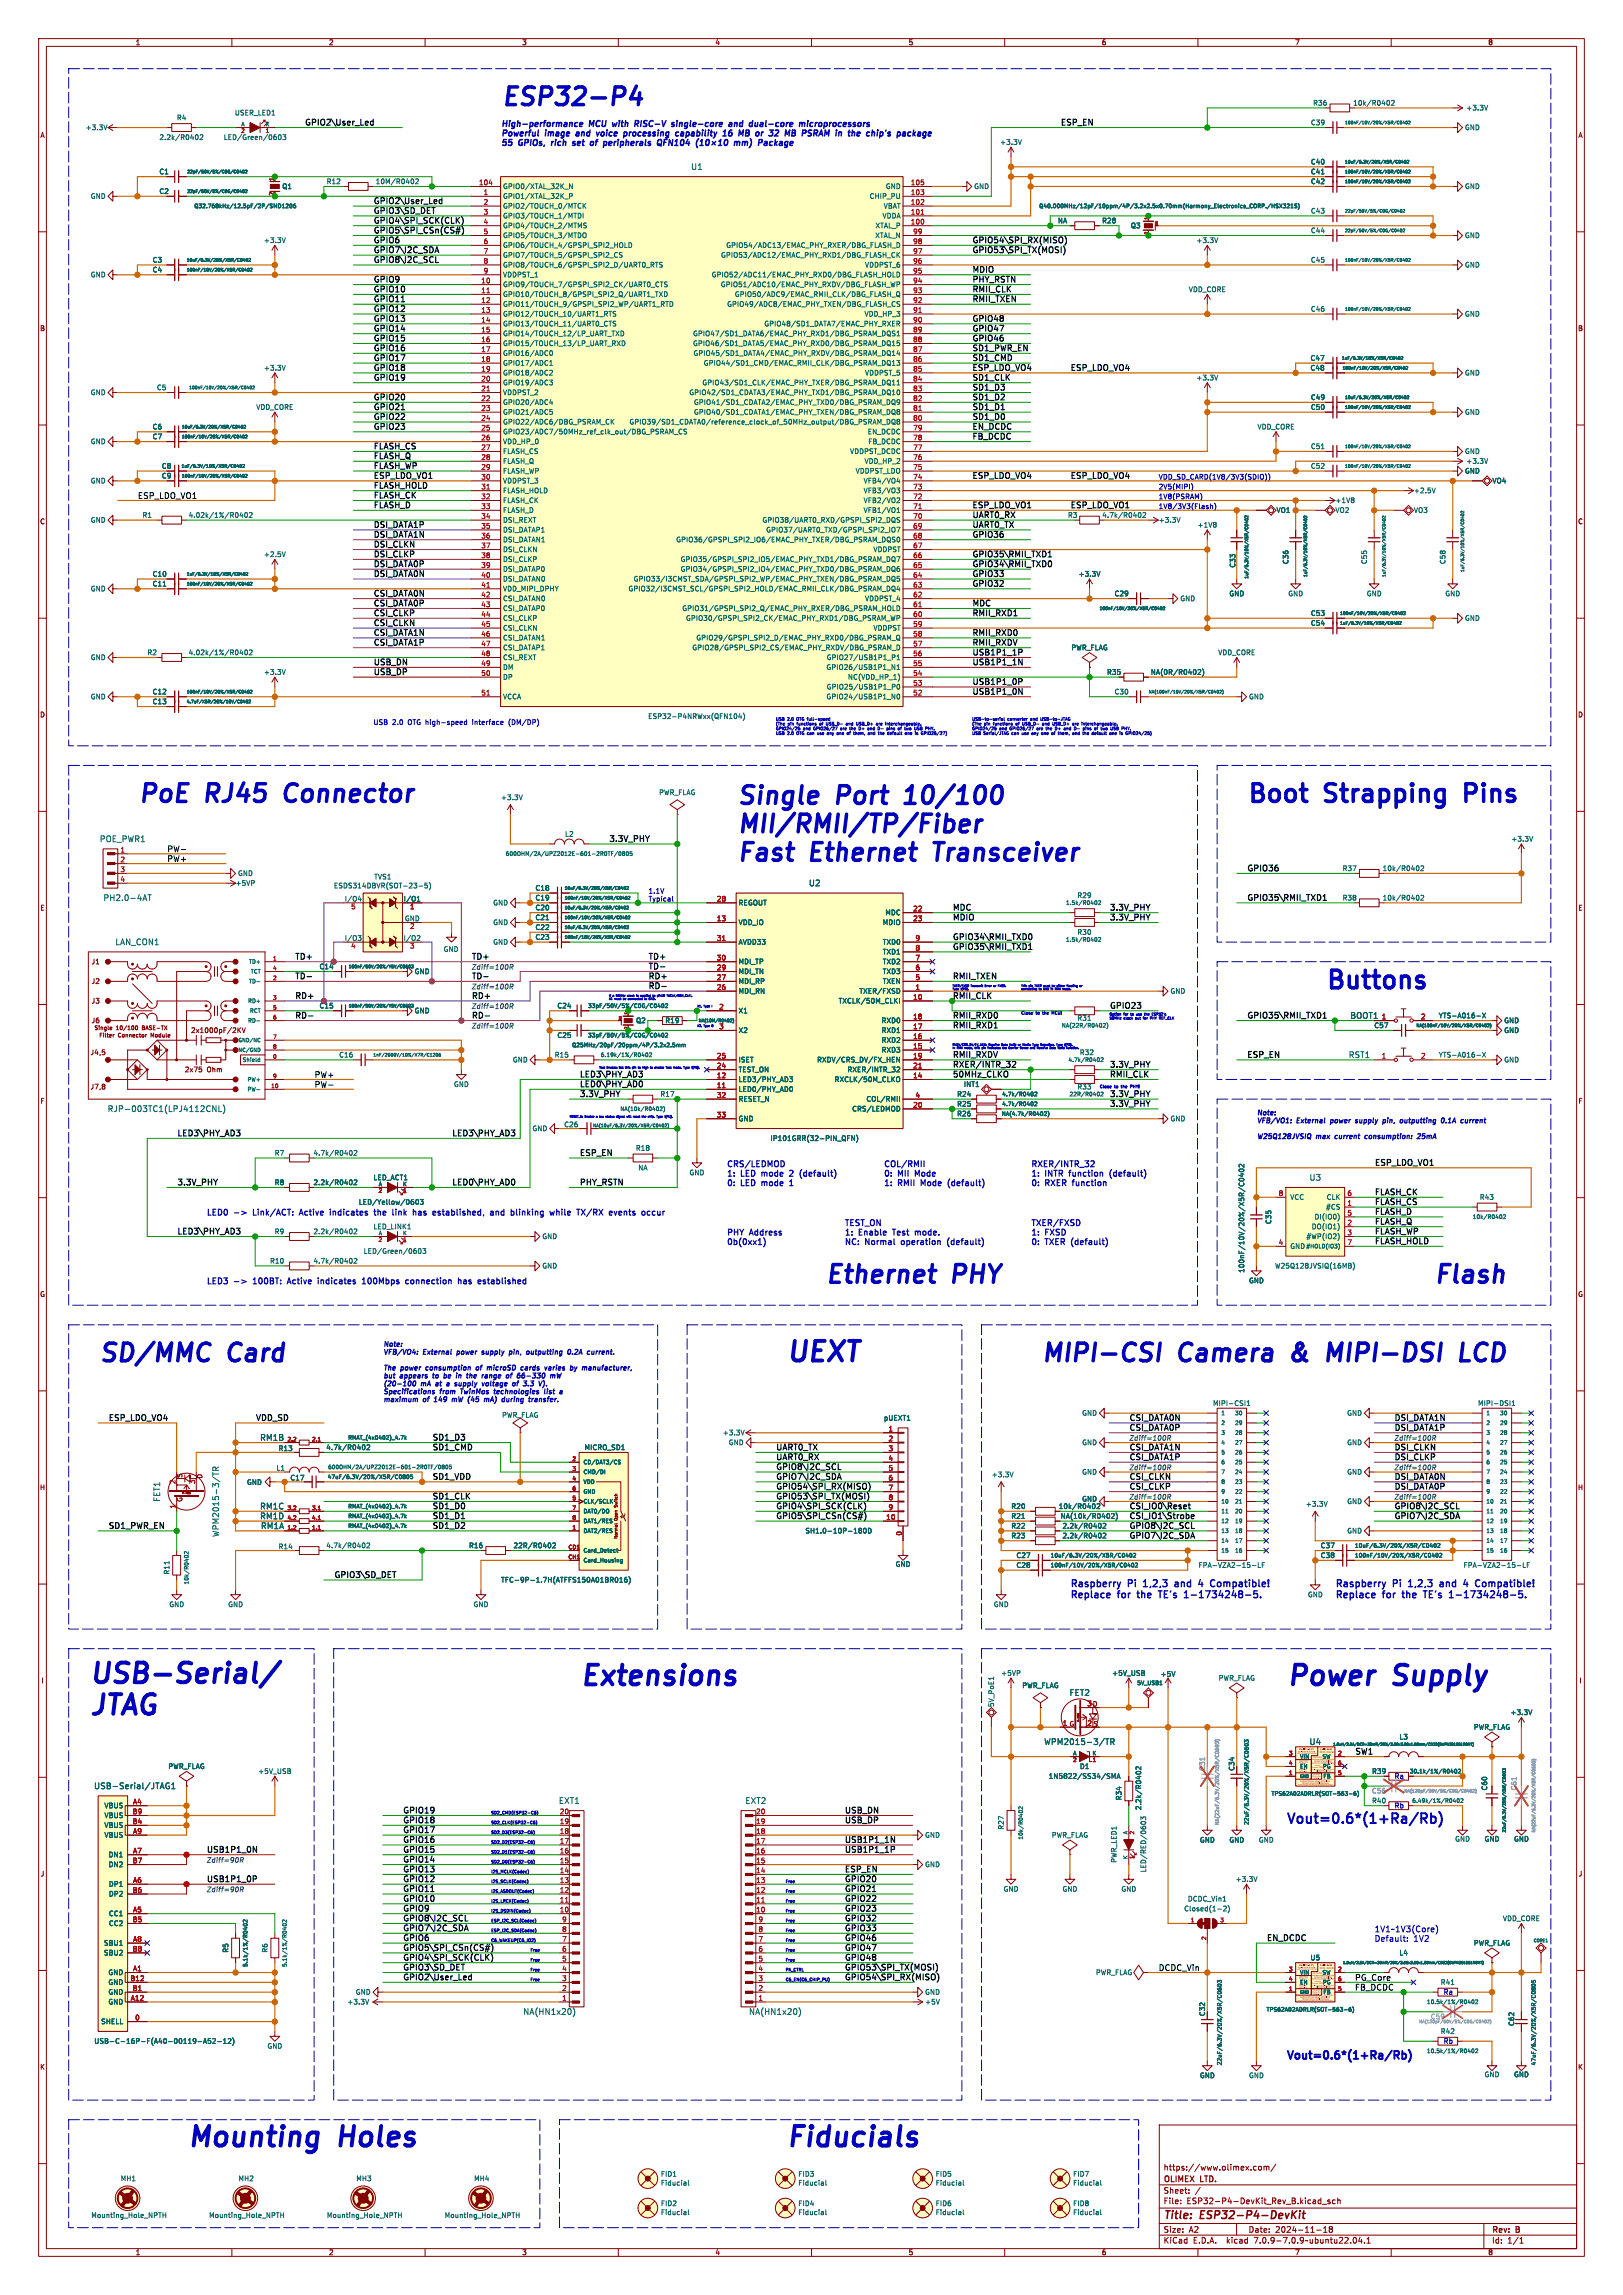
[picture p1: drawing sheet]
<svg xmlns="http://www.w3.org/2000/svg" width="420mm" height="594mm" viewBox="0 0 420 594" stroke-linecap="round" stroke-linejoin="round" font-family="sans-serif">
<defs><g id="words">
<g font-size="7.1" fill="#0000c2">
<text x="203.2" y="352.8">UEXT</text>
<text x="22.9" y="436.1">USB-Serial/</text>
<text x="149.9" y="436.6">Extensions</text>
<text x="332.7" y="436.6">Power</text>
<text x="361.1" y="436.6">Supply</text>
<text x="22.9" y="444.2">JTAG</text>
<text x="48.3" y="556">Mounting</text>
<text x="88.3" y="556">Holes</text>
<text x="203.2" y="556">Fiducials</text>
</g>
<g font-size="6.4" fill="#0000c2">
<text x="129.5" y="27.7">ESP32-P4</text>
<text x="35.6" y="208">PoE</text>
<text x="53.7" y="208">RJ45</text>
<text x="75.8" y="208">Connector</text>
<text x="190.5" y="208.5">Single</text>
<text x="216.9" y="208.5">Port</text>
<text x="236.4" y="208.5">10/100</text>
<text x="322.6" y="208">Boot</text>
<text x="343.3" y="208">Strapping</text>
<text x="381.3" y="208">Pins</text>
<text x="190.5" y="215.9">MII/RMII/TP/Fiber</text>
<text x="190.5" y="223.3">Fast</text>
<text x="210.2" y="223.3">Ethernet</text>
<text x="243.8" y="223.3">Transceiver</text>
<text x="342.9" y="256.3">Buttons</text>
<text x="213.4" y="332.5">Ethernet</text>
<text x="247" y="332.5">PHY</text>
<text x="370.8" y="332.5">Flash</text>
<text x="25.4" y="352.8">SD/MMC</text>
<text x="59.5" y="352.8">Card</text>
<text x="269.2" y="352.8">MIPI-CSI</text>
<text x="305.5" y="352.8">Camera</text>
<text x="336.5" y="352.8">&amp;</text>
<text x="347.4" y="352.8">MIPI-DSI</text>
<text x="383.7" y="352.8">LCD</text>
</g>
<text font-size="3.5" fill="#0000c2" x="332.7" y="472.2">Vout=0.6*(1+Ra/Rb)</text>
<text font-size="2.8" fill="#0000c2" x="332.7" y="533.1">Vout=0.6*(1+Ra/Rb)</text>
<g font-size="2.8" fill="#840000">
<text x="301" y="574.9">Title:</text>
<text x="310.6" y="574.9">ESP32-P4-DevKit</text>
</g>
<g font-size="2.5" fill="#0000c2">
<text x="276.9" y="410.9">Raspberry</text>
<text x="276.9" y="413.8">Replace</text>
<text x="289.4" y="413.8">for</text>
<text x="292" y="410.9">Pi</text>
<text x="295.2" y="413.8">the</text>
<text x="296.7" y="410.9">1,2,3</text>
<text x="301.4" y="413.8">TE's</text>
<text x="305.6" y="410.9">and</text>
<text x="308.7" y="413.8">1-1734248-5.</text>
<text x="312.5" y="410.9">4</text>
<text x="316.2" y="410.9">Compatible!</text>
<text x="345.4" y="410.9">Raspberry</text>
<text x="345.4" y="413.8">Replace</text>
<text x="358" y="413.8">for</text>
<text x="360.6" y="410.9">Pi</text>
<text x="363.8" y="413.8">the</text>
<text x="365.3" y="410.9">1,2,3</text>
<text x="370" y="413.8">TE's</text>
<text x="374.2" y="410.9">and</text>
<text x="377.3" y="413.8">1-1734248-5.</text>
<text x="381.1" y="410.9">4</text>
<text x="384.8" y="410.9">Compatible!</text>
</g>
<g font-size="2.1" fill="#0f0f0f">
<text x="78.7" y="32.6">GPIO2\User_Led</text>
<text x="274.3" y="32.6">ESP_EN</text>
<text x="96.5" y="52.9">GPIO2\User_Led</text>
<text x="96.5" y="58">GPIO4\SPI_SCK(CLK)</text>
<text x="96.5" y="55.5">GPIO3\SD_DET</text>
<text x="96.5" y="63.1">GPIO6</text>
<text x="96.5" y="60.5">GPIO5\SPI_CSn(CS#)</text>
<text x="96.5" y="65.6">GPIO7\I2C_SDA</text>
<text x="251.5" y="63.1">GPIO54\SPI_RX(MISO)</text>
<text x="251.5" y="65.6">GPIO53\SPI_TX(MOSI)</text>
<text x="96.5" y="68.2">GPIO8\I2C_SCL</text>
<text x="251.5" y="70.7">MDIO</text>
<text x="96.5" y="73.2">GPIO9</text>
<text x="96.5" y="75.8">GPIO10</text>
<text x="251.5" y="75.8">RMII_CLK</text>
<text x="251.5" y="73.2">PHY_RSTN</text>
<text x="96.5" y="83.4">GPIO13</text>
<text x="96.5" y="78.3">GPIO11</text>
<text x="96.5" y="80.9">GPIO12</text>
<text x="251.5" y="78.3">RMII_TXEN</text>
<text x="251.5" y="83.4">GPIO48</text>
<text x="96.5" y="85.9">GPIO14</text>
<text x="96.5" y="88.5">GPIO15</text>
<text x="251.5" y="85.9">GPIO47</text>
<text x="251.5" y="88.5">GPIO46</text>
<text x="96.5" y="91">GPIO16</text>
<text x="96.5" y="93.6">GPIO17</text>
<text x="251.5" y="93.6">SD1_CMD</text>
<text x="251.5" y="91">SD1_PWR_EN</text>
<text x="96.5" y="98.6">GPIO19</text>
<text x="96.5" y="96.1">GPIO18</text>
<text x="251.5" y="101.2">SD1_D3</text>
<text x="251.5" y="98.6">SD1_CLK</text>
<text x="251.5" y="96.1">ESP_LDO_VO4</text>
<text x="276.9" y="96.1">ESP_LDO_VO4</text>
<text x="96.5" y="103.7">GPIO20</text>
<text x="96.5" y="106.3">GPIO21</text>
<text x="251.5" y="103.7">SD1_D2</text>
<text x="251.5" y="106.3">SD1_D1</text>
<text x="96.5" y="108.8">GPIO22</text>
<text x="96.5" y="111.3">GPIO23</text>
<text x="251.5" y="108.8">SD1_D0</text>
<text x="251.5" y="111.3">EN_DCDC</text>
<text x="251.5" y="113.9">FB_DCDC</text>
<text x="96.5" y="119">FLASH_Q</text>
<text x="96.5" y="116.4">FLASH_CS</text>
<text x="96.5" y="121.5">FLASH_WP</text>
<text x="96.5" y="124">ESP_LDO_VO1</text>
<text x="251.5" y="124">ESP_LDO_VO4</text>
<text x="276.9" y="124">ESP_LDO_VO4</text>
<text x="35.6" y="129.2">ESP_LDO_VO1</text>
<text x="96.5" y="129.1">FLASH_CK</text>
<text x="96.5" y="131.7">FLASH_D</text>
<text x="96.5" y="126.6">FLASH_HOLD</text>
<text x="251.5" y="131.7">ESP_LDO_VO1</text>
<text x="276.9" y="131.7">ESP_LDO_VO1</text>
<text x="96.5" y="136.7">DSI_DATA1P</text>
<text x="251.5" y="136.7">UART0_TX</text>
<text x="251.5" y="134.2">UART0_RX</text>
<text x="96.5" y="139.3">DSI_DATA1N</text>
<text x="96.5" y="141.8">DSI_CLKN</text>
<text x="251.5" y="139.3">GPIO36</text>
<text x="96.5" y="149.4">DSI_DATA0N</text>
<text x="96.5" y="146.9">DSI_DATA0P</text>
<text x="96.5" y="144.4">DSI_CLKP</text>
<text x="251.5" y="144.4">GPIO35\RMII_TXD1</text>
<text x="251.5" y="146.9">GPIO34\RMII_TXD0</text>
<text x="251.5" y="149.4">GPIO33</text>
<text x="96.5" y="154.5">CSI_DATA0N</text>
<text x="251.5" y="152">GPIO32</text>
<text x="96.5" y="157.1">CSI_DATA0P</text>
<text x="96.5" y="159.6">CSI_CLKP</text>
<text x="251.5" y="157.1">MDC</text>
<text x="251.5" y="159.6">RMII_RXD1</text>
<text x="96.5" y="162.1">CSI_CLKN</text>
<text x="96.5" y="167.2">CSI_DATA1P</text>
<text x="96.5" y="164.7">CSI_DATA1N</text>
<text x="251.5" y="164.7">RMII_RXD0</text>
<text x="251.5" y="167.2">RMII_RXDV</text>
<text x="96.5" y="172.3">USB_DN</text>
<text x="251.5" y="172.3">USB1P1_1N</text>
<text x="251.5" y="169.8">USB1P1_1P</text>
<text x="96.5" y="174.8">USB_DP</text>
<text x="251.5" y="179.9">USB1P1_0N</text>
<text x="251.5" y="177.4">USB1P1_0P</text>
<text x="43.2" y="220.7">PW-</text>
<text x="157.5" y="218">3.3V_PHY</text>
<text x="43.2" y="223.2">PW+</text>
<text x="322.6" y="225.6">GPIO36</text>
<text x="322.6" y="233.3">GPIO35\RMII_TXD1</text>
<text x="246.4" y="235.8">MDC</text>
<text x="246.4" y="238.3">MDIO</text>
<text x="287" y="238.3">3.3V_PHY</text>
<text x="287" y="235.8">3.3V_PHY</text>
<text x="246.4" y="246">GPIO35\RMII_TXD1</text>
<text x="246.4" y="243.4">GPIO34\RMII_TXD0</text>
<text x="76.2" y="248.5">TD+</text>
<text x="121.9" y="248.5">TD+</text>
<text x="167.6" y="248.5">TD+</text>
<text x="167.6" y="251">TD-</text>
<text x="76.2" y="253.6">TD-</text>
<text x="121.9" y="253.6">TD-</text>
<text x="167.6" y="253.6">RD+</text>
<text x="167.6" y="256.1">RD-</text>
<text x="246.4" y="253.6">RMII_TXEN</text>
<text x="76.2" y="258.7">RD+</text>
<text x="76.2" y="263.7">RD-</text>
<text x="121.9" y="258.7">RD+</text>
<text x="121.9" y="263.7">RD-</text>
<text x="246.4" y="263.7">RMII_RXD0</text>
<text x="246.4" y="258.7">RMII_CLK</text>
<text x="287" y="261.2">GPIO23</text>
<text x="322.6" y="263.7">GPIO35\RMII_TXD1</text>
<text x="246.4" y="266.3">RMII_RXD1</text>
<text x="246.4" y="273.9">RMII_RXDV</text>
<text x="322.6" y="273.9">ESP_EN</text>
<text x="81.3" y="279.1">PW+</text>
<text x="81.3" y="281.6">PW-</text>
<text x="149.9" y="279">LED3\PHY_AD3</text>
<text x="149.9" y="281.5">LED0\PHY_AD0</text>
<text x="246.4" y="279">50MHz_CLKO</text>
<text x="246.4" y="276.4">RXER/INTR_32</text>
<text x="287" y="279">RMII_CLK</text>
<text x="287" y="276.4">3.3V_PHY</text>
<text x="149.9" y="284.1">3.3V_PHY</text>
<text x="287" y="284.1">3.3V_PHY</text>
<text x="287" y="286.6">3.3V_PHY</text>
<text x="45.7" y="294.2">LED3\PHY_AD3</text>
<text x="116.8" y="294.2">LED3\PHY_AD3</text>
<text x="149.9" y="299.3">ESP_EN</text>
<text x="355.6" y="301.8">ESP_LDO_VO1</text>
<text x="45.7" y="306.9">3.3V_PHY</text>
<text x="116.8" y="306.9">LED0\PHY_AD0</text>
<text x="149.9" y="306.9">PHY_RSTN</text>
<text x="355.6" y="312">FLASH_CS</text>
<text x="355.6" y="309.5">FLASH_CK</text>
<text x="355.6" y="314.5">FLASH_D</text>
<text x="355.6" y="317.1">FLASH_Q</text>
<text x="45.7" y="319.6">LED3\PHY_AD3</text>
<text x="355.6" y="322.2">FLASH_HOLD</text>
<text x="355.6" y="319.6">FLASH_WP</text>
<text x="27.9" y="367.9">ESP_LDO_VO4</text>
<text x="66" y="367.9">VDD_SD</text>
<text x="292.1" y="367.9">CSI_DATA0N</text>
<text x="292.1" y="370.4">CSI_DATA0P</text>
<text x="360.7" y="367.9">DSI_DATA1N</text>
<text x="360.7" y="370.4">DSI_DATA1P</text>
<text x="111.8" y="375.5">SD1_CMD</text>
<text x="111.8" y="373">SD1_D3</text>
<text x="200.7" y="375.5">UART0_TX</text>
<text x="292.1" y="375.5">CSI_DATA1N</text>
<text x="360.7" y="375.5">DSI_CLKN</text>
<text x="111.8" y="383.1">SD1_VDD</text>
<text x="200.7" y="383.1">GPIO7\I2C_SDA</text>
<text x="200.7" y="380.6">GPIO8\I2C_SCL</text>
<text x="200.7" y="378">UART0_RX</text>
<text x="292.1" y="383.1">CSI_CLKN</text>
<text x="292.1" y="378">CSI_DATA1P</text>
<text x="360.7" y="383.1">DSI_DATA0N</text>
<text x="360.7" y="378">DSI_CLKP</text>
<text x="111.8" y="388.2">SD1_CLK</text>
<text x="200.7" y="388.2">GPIO53\SPI_TX(MOSI)</text>
<text x="200.7" y="385.7">GPIO54\SPI_RX(MISO)</text>
<text x="292.1" y="385.7">CSI_CLKP</text>
<text x="360.7" y="385.7">DSI_DATA0P</text>
<text x="27.9" y="395.8">SD1_PWR_EN</text>
<text x="111.8" y="390.7">SD1_D0</text>
<text x="111.8" y="395.8">SD1_D2</text>
<text x="111.8" y="393.3">SD1_D1</text>
<text x="200.7" y="393.3">GPIO5\SPI_CSn(CS#)</text>
<text x="200.7" y="390.7">GPIO4\SPI_SCK(CLK)</text>
<text x="292.1" y="390.7">CSI_IO0\Reset</text>
<text x="292.1" y="393.3">CSI_IO1\Strobe</text>
<text x="292.1" y="395.8">GPIO8\I2C_SCL</text>
<text x="360.7" y="393.3">GPIO7\I2C_SDA</text>
<text x="360.7" y="390.7">GPIO8\I2C_SCL</text>
<text x="292.1" y="398.4">GPIO7\I2C_SDA</text>
<text x="86.4" y="408.5">GPIO3\SD_DET</text>
<text x="350.5" y="454.2">SW1</text>
<text x="104.1" y="472">GPIO18</text>
<text x="104.1" y="469.5">GPIO19</text>
<text x="218.4" y="469.5">USB_DN</text>
<text x="218.4" y="472">USB_DP</text>
<text x="53.3" y="479.6">USB1P1_0N</text>
<text x="104.1" y="477.1">GPIO16</text>
<text x="104.1" y="479.6">GPIO15</text>
<text x="104.1" y="474.6">GPIO17</text>
<text x="218.4" y="477.1">USB1P1_1N</text>
<text x="218.4" y="479.6">USB1P1_1P</text>
<text x="104.1" y="484.7">GPIO13</text>
<text x="104.1" y="482.2">GPIO14</text>
<text x="218.4" y="484.7">ESP_EN</text>
<text x="53.3" y="487.3">USB1P1_0P</text>
<text x="104.1" y="487.3">GPIO12</text>
<text x="104.1" y="489.8">GPIO11</text>
<text x="218.4" y="489.8">GPIO21</text>
<text x="218.4" y="487.3">GPIO20</text>
<text x="104.1" y="497.4">GPIO8\I2C_SCL</text>
<text x="104.1" y="494.9">GPIO9</text>
<text x="104.1" y="492.3">GPIO10</text>
<text x="218.4" y="494.9">GPIO23</text>
<text x="218.4" y="492.3">GPIO22</text>
<text x="218.4" y="497.4">GPIO32</text>
<text x="104.1" y="502.5">GPIO6</text>
<text x="104.1" y="500">GPIO7\I2C_SDA</text>
<text x="218.4" y="500">GPIO33</text>
<text x="218.4" y="502.5">GPIO46</text>
<text x="327.7" y="502.5">EN_DCDC</text>
<text x="104.1" y="505">GPIO5\SPI_CSn(CS#)</text>
<text x="104.1" y="507.6">GPIO4\SPI_SCK(CLK)</text>
<text x="218.4" y="507.6">GPIO48</text>
<text x="218.4" y="505">GPIO47</text>
<text x="104.1" y="512.7">GPIO2\User_Led</text>
<text x="104.1" y="510.1">GPIO3\SD_DET</text>
<text x="218.4" y="512.7">GPIO54\SPI_RX(MISO)</text>
<text x="218.4" y="510.1">GPIO53\SPI_TX(MOSI)</text>
<text x="299.7" y="510.2">DCDC_Vin</text>
<text x="350.5" y="515.3">FB_DCDC</text>
</g>
<g font-size="2.1" fill="#0000c2">
<text x="129.5" y="32.9">High-performance</text>
<text x="129.5" y="35.4">Powerful</text>
<text x="141.3" y="35.4">image</text>
<text x="150.2" y="35.4">and</text>
<text x="152.7" y="32.9">MCU</text>
<text x="156.3" y="35.4">voice</text>
<text x="159.6" y="32.9">with</text>
<text x="164.2" y="35.4">processing</text>
<text x="166.2" y="32.9">RISC-V</text>
<text x="176.6" y="32.9">single-core</text>
<text x="178.4" y="35.4">capability</text>
<text x="191.5" y="35.4">16</text>
<text x="192.2" y="32.9">and</text>
<text x="196.4" y="35.4">MB</text>
<text x="198.4" y="32.9">dual-core</text>
<text x="201.7" y="35.4">or</text>
<text x="206" y="35.4">32</text>
<text x="210.9" y="35.4">MB</text>
<text x="212.1" y="32.9">microprocessors</text>
<text x="216.2" y="35.4">PSRAM</text>
<text x="225.7" y="35.4">in</text>
<text x="229.8" y="35.4">the</text>
<text x="235.4" y="35.4">chip's</text>
<text x="129.5" y="37.9">55</text>
<text x="134.4" y="37.9">GPIOs,</text>
<text x="143.8" y="37.9">rich</text>
<text x="150.1" y="37.9">set</text>
<text x="155.5" y="37.9">of</text>
<text x="159.8" y="37.9">peripherals</text>
<text x="174.6" y="37.9">QFN104</text>
<text x="196.1" y="37.9">mm)</text>
<text x="203.2" y="37.9">Package</text>
<text x="188" y="302.2">CRS/LEDMOD</text>
<text x="188" y="304.6">1:</text>
<text x="191.9" y="304.6">LED</text>
<text x="197.8" y="304.6">mode</text>
<text x="205.7" y="304.6">2</text>
<text x="208.9" y="304.6">(default)</text>
<text x="228.6" y="302.2">COL/RMII</text>
<text x="228.6" y="304.6">0:</text>
<text x="232.5" y="304.6">MII</text>
<text x="237.5" y="304.6">Mode</text>
<text x="266.7" y="302.2">RXER/INTR_32</text>
<text x="266.7" y="304.6">1:</text>
<text x="270.6" y="304.6">INTR</text>
<text x="277.4" y="304.6">function</text>
<text x="288.5" y="304.6">(default)</text>
<text x="188" y="307.1">0:</text>
<text x="191.9" y="307.1">LED</text>
<text x="197.8" y="307.1">mode</text>
<text x="228.6" y="307.1">1:</text>
<text x="232.5" y="307.1">RMII</text>
<text x="239" y="307.1">Mode</text>
<text x="246.6" y="307.1">(default)</text>
<text x="266.7" y="307.1">0:</text>
<text x="270.6" y="307.1">RXER</text>
<text x="278.3" y="307.1">function</text>
<text x="53.3" y="314.7">LED0</text>
<text x="66.2" y="314.7">Link/ACT:</text>
<text x="78.9" y="314.7">Active</text>
<text x="87.3" y="314.7">indicates</text>
<text x="99.4" y="314.7">the</text>
<text x="104.7" y="314.7">link</text>
<text x="110.7" y="314.7">has</text>
<text x="116.4" y="314.7">established,</text>
<text x="131.9" y="314.7">and</text>
<text x="137.8" y="314.7">blinking</text>
<text x="148.6" y="314.7">while</text>
<text x="156.2" y="314.7">TX/RX</text>
<text x="165.1" y="314.7">events</text>
<text x="218.4" y="317.4">TEST_ON</text>
<text x="266.7" y="317.4">TXER/FXSD</text>
<text x="188" y="319.9">PHY</text>
<text x="188" y="322.3">0b(0xx1)</text>
<text x="194.2" y="319.9">Address</text>
<text x="218.4" y="319.9">1:</text>
<text x="218.4" y="322.3">NC:</text>
<text x="222.4" y="319.9">Enable</text>
<text x="224.1" y="322.3">Normal</text>
<text x="231.8" y="319.9">Test</text>
<text x="234" y="322.3">operation</text>
<text x="238.1" y="319.9">mode.</text>
<text x="246.5" y="322.3">(default)</text>
<text x="266.7" y="319.9">1:</text>
<text x="266.7" y="322.3">0:</text>
<text x="270.6" y="319.9">FXSD</text>
<text x="270.6" y="322.3">TXER</text>
<text x="277.9" y="322.3">(default)</text>
<text x="53.3" y="332.5">LED3</text>
<text x="66.2" y="332.5">100BT:</text>
<text x="75.8" y="332.5">Active</text>
<text x="84.2" y="332.5">indicates</text>
<text x="96.3" y="332.5">100Mbps</text>
<text x="108.2" y="332.5">connection</text>
<text x="122.3" y="332.5">has</text>
<text x="128.1" y="332.5">established</text>
<text x="355.6" y="500.2">1V1~1V3(Core)</text>
<text x="355.6" y="502.7">Default:</text>
<text x="365.8" y="502.7">1V2</text>
</g>
<g font-size="2.1" fill="#006464">
<text x="178.7" y="44.2">U1</text>
<text x="25.7" y="218.2">POE_PWR1</text>
<text x="26.7" y="233.4">PH2.0-4AT</text>
<text x="209.2" y="229.6">U2</text>
<text x="29.8" y="244.8">LAN_CON1</text>
<text x="349.3" y="263.9">BOOT1</text>
<text x="348.9" y="274">RST1</text>
<text x="27.8" y="288">RJP-003TC1(LPJ4112CNL)</text>
<text x="338.8" y="305.8">U3</text>
<text x="67.2" y="373.1">RM1B</text>
<text x="41.6" y="388.8" transform="rotate(-90 41.6 388.8)">FET1</text>
<text x="67.2" y="390.9">RM1C</text>
<text x="67.2" y="393.4">RM1D</text>
<text x="67.4" y="396">RM1A</text>
<text x="56.9" y="397.9" transform="rotate(-90 56.9 397.9)">WPM2015-3/TR</text>
<text x="276.7" y="439.1">FET2</text>
<text x="270.1" y="451.8">WPM2015-3/TR</text>
<text x="338.8" y="451.8">U4</text>
<text x="24.2" y="463.3">USB-Serial/JTAG1</text>
<text x="144.5" y="467.1">EXT1</text>
<text x="192.8" y="467.1">EXT2</text>
<text x="135.3" y="521.7">NA(HN1x20)</text>
<text x="193.7" y="521.7">NA(HN1x20)</text>
</g>
<g font-size="2.1" fill="#840000">
<text x="350.5" y="512.8">PG_Core</text>
<text x="301" y="562">https://www.olimex.com/</text>
<text x="301" y="568">Sheet:</text>
<text x="301" y="565.2">OLIMEX</text>
<text x="310.7" y="565.2">LTD.</text>
<text x="301" y="570.7">File:</text>
<text x="307.1" y="570.7">ESP32-P4-DevKit_Rev_B.kicad_sch</text>
<text x="301" y="580.9">KiCad</text>
<text x="301" y="578.1">Size:</text>
<text x="307.6" y="578.1">A2</text>
<text x="308.7" y="580.9">E.D.A.</text>
<text x="317.6" y="580.9">kicad</text>
<text x="323" y="578.1">Date:</text>
<text x="324.8" y="580.9">7.0.9-7.0.9~ubuntu22.04.1</text>
<text x="330" y="578.1">2024-11-18</text>
<text x="386" y="578.3">Rev:</text>
<text x="386" y="580.9">Id:</text>
<text x="390.1" y="580.9">1/1</text>
<text x="392.4" y="578.3">B</text>
</g>
<g font-size="1.8" fill="#840000">
<text x="35" y="11.9">1</text>
<text x="85" y="11.9">2</text>
<text x="135" y="11.9">3</text>
<text x="185" y="11.9">4</text>
<text x="235" y="11.9">5</text>
<text x="285" y="11.9">6</text>
<text x="335" y="11.9">7</text>
<text x="385" y="11.9">8</text>
<text x="10.3" y="35.9">A</text>
<text x="408.3" y="35.9">A</text>
<text x="10.3" y="85.9">B</text>
<text x="408.2" y="85.9">B</text>
<text x="10.3" y="135.9">C</text>
<text x="408.2" y="135.9">C</text>
<text x="10.3" y="185.9">D</text>
<text x="408.2" y="185.9">D</text>
<text x="10.3" y="235.9">E</text>
<text x="408.3" y="235.9">E</text>
<text x="23.6" y="249.8">J1</text>
<text x="23.6" y="254.9">J2</text>
<text x="23.6" y="260">J3</text>
<text x="23.6" y="265">J6</text>
<text x="49.3" y="267.6">2x1000pF/2KV</text>
<text x="23.3" y="273.3">J4,5</text>
<text x="47.7" y="277.7">2x75</text>
<text x="53.5" y="277.7">Ohm</text>
<text x="10.3" y="285.9">F</text>
<text x="23.3" y="282.2">J7,8</text>
<text x="408.3" y="285.9">F</text>
<text x="10.3" y="335.9">G</text>
<text x="408.2" y="335.9">G</text>
<text x="47.4" y="382.7" transform="rotate(-90 47.4 382.7)">S</text>
<text x="52.6" y="382.8" transform="rotate(-90 52.6 382.8)">D</text>
<text x="10.2" y="385.9">H</text>
<text x="47.4" y="388.9" transform="rotate(-90 47.4 388.9)">G</text>
<text x="408.2" y="385.9">H</text>
<text x="10.6" y="435.9">I</text>
<text x="408.6" y="435.9">I</text>
<text x="281.2" y="441.7">3 D</text>
<text x="274.9" y="446.8">1 G</text>
<text x="281.2" y="446.8">2 S</text>
<text x="10.4" y="485.9">J</text>
<text x="408.4" y="485.9">J</text>
<text x="10.3" y="535.9">K</text>
<text x="408.2" y="535.9">K</text>
<text x="35" y="583.9">1</text>
<text x="85" y="583.9">2</text>
<text x="135" y="583.9">3</text>
<text x="185" y="583.9">4</text>
<text x="235" y="583.9">5</text>
<text x="285" y="583.9">6</text>
<text x="335" y="583.9">7</text>
<text x="385" y="583.9">8</text>
</g>
<g font-size="1.8" fill="#006464">
<text x="339.7" y="27.5">R36</text>
<text x="350.1" y="27.5">10k/R0402</text>
<text x="379.3" y="28.8">+3.3V</text>
<text x="22" y="33.9">+3.3V</text>
<text x="45.6" y="31.3">R4</text>
<text x="60.6" y="30.1">USER_LED1</text>
<text x="339.1" y="32.6">C39</text>
<text x="379" y="33.9">GND</text>
<text x="41.1" y="36.4">2.2k/R0402</text>
<text x="57.8" y="36.4">LED/Green/0603</text>
<text x="258.7" y="37.7">+3.3V</text>
<text x="41.1" y="45.3">C1</text>
<text x="84.4" y="47.9">R12</text>
<text x="97.1" y="47.9">10M/R0402</text>
<text x="339.1" y="42.8">C40</text>
<text x="339.1" y="45.3">C41</text>
<text x="339.1" y="47.9">C42</text>
<text x="23.4" y="51.7">GND</text>
<text x="41.1" y="50.4">C2</text>
<text x="72.9" y="49.1">Q1</text>
<text x="130" y="51.7">GPIO1/XTAL_32K_P</text>
<text x="130" y="49.1">GPIO0/XTAL_32K_N</text>
<text x="224.9" y="51.7">CHIP_PU</text>
<text x="229.1" y="49.1">GND</text>
<text x="252" y="49.1">GND</text>
<text x="379" y="49.1">GND</text>
<text x="130" y="54.2">GPIO2/TOUCH_0/MTCK</text>
<text x="130" y="56.7">GPIO3/TOUCH_1/MTDI</text>
<text x="130" y="59.3">GPIO4/TOUCH_2/MTMS</text>
<text x="226.4" y="59.3">XTAL_P</text>
<text x="228.3" y="56.7">VDDA</text>
<text x="228.6" y="54.2">VBAT</text>
<text x="273.6" y="58">NA</text>
<text x="285.1" y="58">R28</text>
<text x="292.5" y="59.3">Q3</text>
<text x="339.1" y="55.5">C43</text>
<text x="68.2" y="63.1">+3.3V</text>
<text x="130" y="61.8">GPIO5/TOUCH_3/MTDO</text>
<text x="130" y="64.4">GPIO6/TOUCH_4/GPSPI_SPI2_HOLD</text>
<text x="187.8" y="64.4">GPIO54/ADC13/EMAC_PHY_RXER/DBG_FLASH_D</text>
<text x="226.4" y="61.8">XTAL_N</text>
<text x="309.5" y="63.1">+3.3V</text>
<text x="339.1" y="60.6">C44</text>
<text x="379" y="61.8">GND</text>
<text x="23.4" y="72">GND</text>
<text x="39.4" y="68.2">C3</text>
<text x="39.4" y="70.7">C4</text>
<text x="130" y="66.9">GPIO7/TOUCH_5/GPSPI_SPI2_CS</text>
<text x="130" y="69.4">GPIO8/TOUCH_6/GPSPI_SPI2_D/UART0_RTS</text>
<text x="130" y="72">VDDPST_1</text>
<text x="184" y="72">GPIO52/ADC11/EMAC_PHY_RXD0/DBG_FLASH_HOLD</text>
<text x="186.5" y="66.9">GPIO53/ADC12/EMAC_PHY_RXD1/DBG_FLASH_CK</text>
<text x="223.7" y="69.4">VDDPST_6</text>
<text x="339.1" y="68.2">C45</text>
<text x="379" y="69.4">GND</text>
<text x="130" y="74.5">GPIO9/TOUCH_7/GPSPI_SPI2_CK/UART0_CTS</text>
<text x="130" y="77.1">GPIO10/TOUCH_8/GPSPI_SPI2_Q/UART1_TXD</text>
<text x="186.4" y="74.5">GPIO51/ADC10/EMAC_PHY_RXDV/DBG_FLASH_WP</text>
<text x="190" y="77.1">GPIO50/ADC9/EMAC_RMII_CLK/DBG_FLASH_Q</text>
<text x="307.5" y="75.8">VDD_CORE</text>
<text x="130" y="79.6">GPIO11/TOUCH_9/GPSPI_SPI2_WP/UART1_RTD</text>
<text x="130" y="82.1">GPIO12/TOUCH_10/UART1_RTS</text>
<text x="188" y="79.6">GPIO49/ADC8/EMAC_PHY_TXEN/DBG_FLASH_CS</text>
<text x="223.6" y="82.1">VDD_HP_3</text>
<text x="339.1" y="80.9">C46</text>
<text x="379" y="82.1">GND</text>
<text x="130" y="84.7">GPIO13/TOUCH_11/UART0_CTS</text>
<text x="130" y="87.2">GPIO14/TOUCH_12/LP_UART_TXD</text>
<text x="130" y="89.8">GPIO15/TOUCH_13/LP_UART_RXD</text>
<text x="179.2" y="89.8">GPIO46/SD1_DATA5/EMAC_PHY_RXD0/DBG_PSRAM_DQ15</text>
<text x="179.2" y="87.2">GPIO47/SD1_DATA6/EMAC_PHY_RXD1/DBG_PSRAM_DQS1</text>
<text x="197.7" y="84.7">GPIO48/SD1_DATA7/EMAC_PHY_RXER</text>
<text x="130" y="92.3">GPIO16/ADC0</text>
<text x="130" y="94.8">GPIO17/ADC1</text>
<text x="179.3" y="92.3">GPIO45/SD1_DATA4/EMAC_PHY_RXDV/DBG_PSRAM_DQ14</text>
<text x="182" y="94.8">GPIO44/SD1_CMD/EMAC_RMII_CLK/DBG_PSRAM_DQ13</text>
<text x="339" y="93.6">C47</text>
<text x="40.5" y="101.2">C5</text>
<text x="68.2" y="96.1">+3.3V</text>
<text x="130" y="97.4">GPIO18/ADC2</text>
<text x="130" y="99.9">GPIO19/ADC3</text>
<text x="181.6" y="99.9">GPIO43/SD1_CLK/EMAC_PHY_TXER/DBG_PSRAM_DQ11</text>
<text x="223.7" y="97.4">VDDPST_5</text>
<text x="309.5" y="98.7">+3.3V</text>
<text x="339" y="96.1">C48</text>
<text x="379" y="97.4">GND</text>
<text x="23.4" y="102.5">GND</text>
<text x="66.2" y="106.3">VDD_CORE</text>
<text x="130" y="102.5">VDDPST_2</text>
<text x="130" y="105">GPIO20/ADC4</text>
<text x="130" y="107.5">GPIO21/ADC5</text>
<text x="178.2" y="102.5">GPIO42/SD1_CDATA3/EMAC_PHY_TXD1/DBG_PSRAM_DQ10</text>
<text x="179.4" y="107.5">GPIO40/SD1_CDATA1/EMAC_PHY_TXEN/DBG_PSRAM_DQ8</text>
<text x="179.4" y="105">GPIO41/SD1_CDATA2/EMAC_PHY_TXD0/DBG_PSRAM_DQ9</text>
<text x="339.1" y="103.7">C49</text>
<text x="339.1" y="106.3">C50</text>
<text x="379" y="107.5">GND</text>
<text x="39.4" y="113.9">C7</text>
<text x="39.4" y="111.4">C6</text>
<text x="130" y="110.1">GPIO22/ADC6/DBG_PSRAM_CK</text>
<text x="130" y="112.6">GPIO23/ADC7/50MHz_ref_clk_out/DBG_PSRAM_CS</text>
<text x="162.8" y="110.1">GPIO39/SD1_CDATA0/reference_clock_of_50MHz_output/DBG_PSRAM_DQ8</text>
<text x="224.4" y="112.6">EN_DCDC</text>
<text x="325.3" y="111.4">VDD_CORE</text>
<text x="23.4" y="115.2">GND</text>
<text x="130" y="115.2">VDD_HP_0</text>
<text x="130" y="117.7">FLASH_CS</text>
<text x="219.8" y="117.7">VDDPST_DCDC</text>
<text x="224.6" y="115.2">FB_DCDC</text>
<text x="339.1" y="116.4">C51</text>
<text x="379" y="117.7">GND</text>
<text x="23.4" y="125.3">GND</text>
<text x="41.8" y="124.1">C9</text>
<text x="41.8" y="121.5">C8</text>
<text x="130" y="120.2">FLASH_Q</text>
<text x="130" y="122.8">FLASH_WP</text>
<text x="130" y="125.3">VDDPST_3</text>
<text x="221.3" y="122.8">VDDPST_LDO</text>
<text x="223.4" y="125.3">VFB4/VO4</text>
<text x="223.6" y="120.2">VDD_HP_2</text>
<text x="339.1" y="121.5">C52</text>
<text x="379" y="122.8">GND</text>
<text x="379.3" y="120.2">+3.3V</text>
<text x="386.1" y="125.3">VO4</text>
<text x="130" y="127.9">FLASH_HOLD</text>
<text x="130" y="130.4">FLASH_CK</text>
<text x="223.4" y="130.4">VFB2/VO2</text>
<text x="223.4" y="127.9">VFB3/VO3</text>
<text x="345.5" y="130.4">+1V8</text>
<text x="365.8" y="127.9">+2.5V</text>
<text x="23.4" y="135.5">GND</text>
<text x="36.8" y="134.2">R1</text>
<text x="48.7" y="134.2">4.02k/1%/R0402</text>
<text x="130" y="132.9">FLASH_D</text>
<text x="130" y="135.5">DSI_REXT</text>
<text x="197.2" y="135.5">GPIO38/UART0_RXD/GPSPI_SPI2_DQS</text>
<text x="223.4" y="132.9">VFB1/VO1</text>
<text x="276.2" y="134.2">R3</text>
<text x="285.1" y="134.2">4.7k/R0402</text>
<text x="299.7" y="135.5">+3.3V</text>
<text x="309.8" y="136.8">+1V8</text>
<text x="330.2" y="132.9">VO1</text>
<text x="345.5" y="132.9">VO2</text>
<text x="365.8" y="132.9">VO3</text>
<text x="130" y="138">DSI_DATAP1</text>
<text x="130" y="140.6">DSI_DATAN1</text>
<text x="130" y="143.1">DSI_CLKN</text>
<text x="174.9" y="140.6">GPIO36/GPSPI_SPI2_IO6/EMAC_PHY_TXER/DBG_PSRAM_DQS0</text>
<text x="198.1" y="138">GPIO37/UART0_TXD/GPSPI_SPI2_IO7</text>
<text x="225.9" y="143.1">VDDPST</text>
<text x="39.4" y="149.5">C10</text>
<text x="68.2" y="144.4">+2.5V</text>
<text x="130" y="145.6">DSI_CLKP</text>
<text x="130" y="148.2">DSI_DATAP0</text>
<text x="176" y="148.2">GPIO34/GPSPI_SPI2_IO4/EMAC_PHY_TXD0/DBG_PSRAM_DQ6</text>
<text x="176" y="145.6">GPIO35/GPSPI_SPI2_IO5/EMAC_PHY_TXD1/DBG_PSRAM_DQ7</text>
<text x="279" y="149.5">+3.3V</text>
<text x="319.9" y="147.1" transform="rotate(-90 319.9 147.1)">C33</text>
<text x="333.6" y="146.1" transform="rotate(-90 333.6 146.1)">C36</text>
<text x="353.9" y="146.1" transform="rotate(-90 353.9 146.1)">C55</text>
<text x="374.2" y="146.1" transform="rotate(-90 374.2 146.1)">C58</text>
<text x="23.4" y="153.3">GND</text>
<text x="39.4" y="152">C11</text>
<text x="130" y="150.7">DSI_DATAN0</text>
<text x="130" y="153.3">VDD_MIPI_DPHY</text>
<text x="130" y="155.8">CSI_DATAN0</text>
<text x="162.5" y="153.3">GPIO32/I3CMST_SCL/GPSPI_SPI2_HOLD/EMAC_RMII_CLK/DBG_PSRAM_DQ4</text>
<text x="163.8" y="150.7">GPIO33/I3CMST_SDA/GPSPI_SPI2_WP/EMAC_PHY_TXEN/DBG_PSRAM_DQ5</text>
<text x="223.7" y="155.8">VDDPST_4</text>
<text x="288.3" y="154.5">C29</text>
<text x="305.3" y="155.8">GND</text>
<text x="318" y="154.5">GND</text>
<text x="333.2" y="154.5">GND</text>
<text x="353.6" y="154.5">GND</text>
<text x="373.9" y="154.5">GND</text>
<text x="130" y="158.3">CSI_DATAP0</text>
<text x="130" y="160.9">CSI_CLKP</text>
<text x="176.4" y="158.3">GPIO31/GPSPI_SPI2_Q/EMAC_PHY_RXER/DBG_PSRAM_HOLD</text>
<text x="177.4" y="160.9">GPIO30/GPSPI_SPI2_CK/EMAC_PHY_RXD1/DBG_PSRAM_WP</text>
<text x="339.1" y="159.6">C53</text>
<text x="379" y="160.9">GND</text>
<text x="130" y="163.4">CSI_CLKN</text>
<text x="130" y="166">CSI_DATAN1</text>
<text x="180.1" y="166">GPIO29/GPSPI_SPI2_D/EMAC_PHY_RXD0/DBG_PSRAM_Q</text>
<text x="225.9" y="163.4">VDDPST</text>
<text x="339.1" y="162.2">C54</text>
<text x="23.4" y="171">GND</text>
<text x="38" y="169.8">R2</text>
<text x="48.7" y="169.8">4.02k/1%/R0402</text>
<text x="130" y="168.5">CSI_DATAP1</text>
<text x="130" y="171">CSI_REXT</text>
<text x="130" y="173.6">DM</text>
<text x="179" y="168.5">GPIO28/GPSPI_SPI2_CS/EMAC_PHY_RXDV/DBG_PSRAM_D</text>
<text x="213.7" y="173.6">GPIO26/USB1P1_N1</text>
<text x="213.8" y="171">GPIO27/USB1P1_P1</text>
<text x="277.1" y="168.5">PWR_FLAG</text>
<text x="315.1" y="169.8">VDD_CORE</text>
<text x="39.4" y="179.9">C12</text>
<text x="68.2" y="174.9">+3.3V</text>
<text x="130" y="176.1">DP</text>
<text x="213.8" y="178.7">GPIO25/USB1P1_P0</text>
<text x="219.3" y="176.1">NC(VDD_HP_1)</text>
<text x="286.3" y="174.9">R35</text>
<text x="288.3" y="179.9">C30</text>
<text x="297.7" y="174.9">NA(0R/R0402)</text>
<text x="23.4" y="181.2">GND</text>
<text x="39.4" y="182.5">C13</text>
<text x="130" y="181.2">VCCA</text>
<text x="213.7" y="181.2">GPIO24/USB1P1_N0</text>
<text x="323.1" y="181.2">GND</text>
<text x="167.6" y="186.3">ESP32-P4NRWxx(QFN104)</text>
<text x="129.5" y="207.3">+3.3V</text>
<text x="170.4" y="206">PWR_FLAG</text>
<text x="146.1" y="216.8">L2</text>
<text x="391" y="218">+3.3V</text>
<text x="61.5" y="226.9">GND</text>
<text x="96.7" y="227.8">TVS1</text>
<text x="347.3" y="225.7">R37</text>
<text x="357.7" y="225.7">10k/R0402</text>
<text x="60.8" y="229.5">+5VP</text>
<text x="86.3" y="230.1">ESDS314DBVR(SOT-23-5)</text>
<text x="89.1" y="233.4">I/O4</text>
<text x="104.3" y="233.4">I/O1</text>
<text x="138.4" y="233.3">C19</text>
<text x="138.4" y="230.7">C18</text>
<text x="278.7" y="232.6">R29</text>
<text x="347.3" y="233.3">R38</text>
<text x="357.7" y="233.3">10k/R0402</text>
<text x="104.6" y="238.5">GND</text>
<text x="127.5" y="234.5">GND</text>
<text x="127.5" y="239.6">GND</text>
<text x="138.4" y="235.8">C20</text>
<text x="138.4" y="238.4">C21</text>
<text x="191" y="239.6">VDD_IO</text>
<text x="191" y="234.5">REGOUT</text>
<text x="228.3" y="239.6">MDIO</text>
<text x="229" y="237.1">MDC</text>
<text x="89.1" y="243.6">I/O3</text>
<text x="104.3" y="243.6">I/O2</text>
<text x="127.5" y="244.7">GND</text>
<text x="138.4" y="240.9">C22</text>
<text x="138.4" y="243.4">C23</text>
<text x="191" y="244.7">AVDD33</text>
<text x="228.3" y="244.7">TXD0</text>
<text x="278.7" y="242.2">R30</text>
<text x="82.6" y="251.1">C14</text>
<text x="114.7" y="246.6">GND</text>
<text x="191" y="249.8">MDI_TP</text>
<text x="228.3" y="249.8">TXD2</text>
<text x="228.3" y="247.2">TXD1</text>
<text x="107.2" y="252.3">GND</text>
<text x="191" y="257.4">MDI_RN</text>
<text x="191" y="254.9">MDI_RP</text>
<text x="191" y="252.3">MDI_TN</text>
<text x="222.3" y="257.4">TXER/FXSD</text>
<text x="228.3" y="254.9">TXEN</text>
<text x="228.3" y="252.3">TXD3</text>
<text x="302.8" y="257.4">GND</text>
<text x="82.6" y="261.2">C15</text>
<text x="107.2" y="262.5">GND</text>
<text x="144.1" y="261.2">C24</text>
<text x="191" y="262.5">X1</text>
<text x="216.9" y="259.9">TXCLK/50M_CLKI</text>
<text x="372.2" y="263.8">YTS-A016-X</text>
<text x="144.1" y="268.8">C25</text>
<text x="164.5" y="265">Q2</text>
<text x="172" y="265">R19</text>
<text x="191" y="267.6">X2</text>
<text x="228" y="267.6">RXD1</text>
<text x="228" y="265">RXD0</text>
<text x="278.7" y="264.4">R31</text>
<text x="355.5" y="266.3">C57</text>
<text x="389.1" y="265">GND</text>
<text x="389.1" y="267.6">GND</text>
<text x="87.6" y="273.9">C16</text>
<text x="132.6" y="275.2">GND</text>
<text x="143.4" y="273.9">R15</text>
<text x="191" y="275.2">ISET</text>
<text x="211.3" y="275.2">RXDV/CRS_DV/FX_HEN</text>
<text x="228" y="272.6">RXD3</text>
<text x="228" y="270.1">RXD2</text>
<text x="279.3" y="273.3">R32</text>
<text x="372.2" y="273.9">YTS-A016-X</text>
<text x="389.1" y="275.2">GND</text>
<text x="117.3" y="281.5">GND</text>
<text x="191" y="280.3">LED3/PHY_AD3</text>
<text x="191" y="277.7">TEST_ON</text>
<text x="215.9" y="280.3">RXCLK/50M_CLKO</text>
<text x="219.2" y="277.7">RXER/INTR_32</text>
<text x="249.3" y="281.5">INT1</text>
<text x="170.8" y="284.1">R17</text>
<text x="191" y="282.8">LED0/PHY_AD0</text>
<text x="191" y="285.3">RESET_N</text>
<text x="220.4" y="287.9">CRS/LEDMOD</text>
<text x="224.1" y="285.3">COL/RMII</text>
<text x="247.6" y="286.6">R25</text>
<text x="247.6" y="284.1">R24</text>
<text x="278.7" y="282.2">R33</text>
<text x="137.7" y="293">GND</text>
<text x="145.9" y="291.9">C26</text>
<text x="191" y="290.4">GND</text>
<text x="247.6" y="289.2">R26</text>
<text x="302.8" y="290.4">GND</text>
<text x="71" y="299.3">R7</text>
<text x="81" y="299.3">4.7k/R0402</text>
<text x="164.4" y="298">R18</text>
<text x="199.3" y="295.5">IP101GRR(32-PIN_QFN)</text>
<text x="96.5" y="305.7">LED_ACT1</text>
<text x="165.1" y="303.1">NA</text>
<text x="178.3" y="304.4">GND</text>
<text x="71" y="306.9">R8</text>
<text x="81" y="306.9">2.2k/R0402</text>
<text x="333.8" y="310.7">VCC</text>
<text x="343.2" y="310.7">CLK</text>
<text x="382.8" y="310.7">R43</text>
<text x="92.7" y="312">LED/Yellow/0603</text>
<text x="329.2" y="317" transform="rotate(-90 329.2 317)">C35</text>
<text x="340" y="315.8">DI(IO0)</text>
<text x="343" y="313.3">#CS</text>
<text x="71" y="319.6">R9</text>
<text x="81" y="319.6">2.2k/R0402</text>
<text x="96.5" y="318.4">LED_LINK1</text>
<text x="140.2" y="320.9">GND</text>
<text x="333.8" y="323.4">GND</text>
<text x="337.9" y="320.9">#WP(IO2)</text>
<text x="339.3" y="318.4">DO(IO1)</text>
<text x="69.8" y="327.3">R10</text>
<text x="81" y="327.3">4.7k/R0402</text>
<text x="94" y="324.7">LED/Green/0603</text>
<text x="140.2" y="328.5">GND</text>
<text x="322.2" y="329.6" transform="rotate(-90 322.2 329.6)">100nF/10V/20%/X5R/C0402</text>
<text x="329.8" y="328.5">W25Q128JVSIQ(16MB)</text>
<text x="323.1" y="332.3">GND</text>
<text x="313.8" y="364.1">MIPI-CSI1</text>
<text x="382.3" y="364.1">MIPI-DSI1</text>
<text x="129.8" y="367.1">PWR_FLAG</text>
<text x="186.9" y="371.7">+3.3V</text>
<text x="228.6" y="367.9">pUEXT1</text>
<text x="279.9" y="366.6">GND</text>
<text x="348.5" y="366.6">GND</text>
<text x="72" y="375.8">R13</text>
<text x="84.3" y="375.5">4.7k/R0402</text>
<text x="151.1" y="375.5">MICRO_SD1</text>
<text x="188.5" y="374.2">GND</text>
<text x="279.9" y="374.2">GND</text>
<text x="348.5" y="374.2">GND</text>
<text x="71.4" y="380.8">L1</text>
<text x="75" y="383.4">C17</text>
<text x="256.5" y="382.5">+3.3V</text>
<text x="279.9" y="381.9">GND</text>
<text x="348.5" y="381.9">GND</text>
<text x="63.8" y="384.5">GND</text>
<text x="279.9" y="388.8">GND</text>
<text x="348.5" y="389.5">GND</text>
<text x="261.6" y="390.8">R20</text>
<text x="261.6" y="393.3">R21</text>
<text x="261.6" y="395.8">R22</text>
<text x="273.9" y="390.8">10k/R0402</text>
<text x="274.3" y="393.3">NA(10k/R0402)</text>
<text x="274.8" y="395.8">2.2k/R0402</text>
<text x="337.8" y="390.2">+3.3V</text>
<text x="72" y="401.2">R14</text>
<text x="84.3" y="400.9">4.7k/R0402</text>
<text x="121.2" y="400.9">R16</text>
<text x="132.8" y="400.9">22R/R0402</text>
<text x="208.3" y="397.1">SH1.0-10P-180D</text>
<text x="261.6" y="398.4">R23</text>
<text x="274.8" y="398.4">2.2k/R0402</text>
<text x="341.6" y="400.9">C37</text>
<text x="348.5" y="397.1">GND</text>
<text x="44" y="407.7" transform="rotate(-90 44 407.7)">R11</text>
<text x="231.6" y="405.7">GND</text>
<text x="262.9" y="403.5">C27</text>
<text x="262.9" y="406">C28</text>
<text x="310" y="406">FPA-VZA2-15-LF</text>
<text x="341.6" y="403.5">C38</text>
<text x="378.6" y="406">FPA-VZA2-15-LF</text>
<text x="129.5" y="409.8">TFC-9P-1.7H(ATFFS150A01BR016)</text>
<text x="338.3" y="413.6">GND</text>
<text x="43.7" y="416.2">GND</text>
<text x="58.9" y="416.2">GND</text>
<text x="122.4" y="416.2">GND</text>
<text x="257" y="416.2">GND</text>
<text x="258.9" y="433.9">+5VP</text>
<text x="264.4" y="437.1">PWR_FLAG</text>
<text x="287.7" y="433.9">+5V_USB</text>
<text x="300.2" y="434.2">+5V</text>
<text x="315.2" y="435.2">PWR_FLAG</text>
<text x="257.4" y="441.9" transform="rotate(-90 257.4 441.9)">5V_PoE1</text>
<text x="381.3" y="447.9">PWR_FLAG</text>
<text x="390.8" y="444.1">+3.3V</text>
<text x="362" y="450.4">L3</text>
<text x="43.4" y="458.1">PWR_FLAG</text>
<text x="66.7" y="459.3">+5V_USB</text>
<text x="271.3" y="460.6">1N5822/SS34/SMA</text>
<text x="279.3" y="458.1">D1</text>
<text x="319.6" y="458.5" transform="rotate(-90 319.6 458.5)">C34</text>
<text x="354.9" y="459.3">R39</text>
<text x="290.4" y="466.1" transform="rotate(-90 290.4 466.1)">R34</text>
<text x="354.9" y="467">R40</text>
<text x="385" y="463.5" transform="rotate(-90 385 463.5)">C60</text>
<text x="26.9" y="468.2">VBUS</text>
<text x="26.9" y="473.3">VBUS</text>
<text x="26.9" y="470.8">VBUS</text>
<text x="259.9" y="473.7" transform="rotate(-90 259.9 473.7)">R27</text>
<text x="295.5" y="468.6" transform="rotate(-90 295.5 468.6)">2.2k/R0402</text>
<text x="26.9" y="475.8">VBUS</text>
<text x="239.3" y="475.8">GND</text>
<text x="272" y="475.8">PWR_FLAG</text>
<text x="310.4" y="477.1">GND</text>
<text x="318" y="477.1">GND</text>
<text x="325.6" y="477.1">GND</text>
<text x="376.4" y="476.9">GND</text>
<text x="384" y="476.9">GND</text>
<text x="391.7" y="476.9">GND</text>
<text x="28" y="480.9">DN1</text>
<text x="28" y="483.5">DN2</text>
<text x="239.3" y="483.5">GND</text>
<text x="289.2" y="482.3" transform="rotate(-90 289.2 482.3)">PWR_LED1</text>
<text x="296.8" y="484.7" transform="rotate(-90 296.8 484.7)">LED/RED/0603</text>
<text x="28.1" y="488.5">DP1</text>
<text x="28.1" y="491.1">DP2</text>
<text x="259.6" y="489.8">GND</text>
<text x="274.8" y="489.8">GND</text>
<text x="290.1" y="489.8">GND</text>
<text x="319.6" y="487.3">+3.3V</text>
<text x="28.1" y="496.2">CC1</text>
<text x="306.3" y="494.9">Closed(1-2)</text>
<text x="307.3" y="492.4">DCDC_Vin1</text>
<text x="388.8" y="497.4">VDD_CORE</text>
<text x="26.8" y="503.8">SBU1</text>
<text x="28.1" y="498.7">CC2</text>
<text x="381.3" y="503.8">PWR_FLAG</text>
<text x="26.8" y="506.3">SBU2</text>
<text x="59.3" y="505.5" transform="rotate(-90 59.3 505.5)">R5</text>
<text x="69.4" y="505.5" transform="rotate(-90 69.4 505.5)">R6</text>
<text x="339" y="507.6">U5</text>
<text x="362" y="506.3">L4</text>
<text x="27.9" y="511.4">GND</text>
<text x="27.9" y="513.9">GND</text>
<text x="283.5" y="511.4">PWR_FLAG</text>
<text x="372.7" y="513.9">R41</text>
<text x="27.9" y="519">GND</text>
<text x="27.9" y="516.5">GND</text>
<text x="89.8" y="519">+3.3V</text>
<text x="91.9" y="516.5">GND</text>
<text x="239.3" y="516.5">GND</text>
<text x="239.3" y="519">+5V</text>
<text x="312" y="522" transform="rotate(-90 312 522)">C32</text>
<text x="26.1" y="524.1">SHELL</text>
<text x="372.7" y="526.6">R42</text>
<text x="392" y="524.5" transform="rotate(-90 392 524.5)">C62</text>
<text x="24.3" y="529.2">USB-C-16P-F(A40-00119-A52-12)</text>
<text x="69.1" y="530.5">GND</text>
<text x="310.4" y="538.1">GND</text>
<text x="323.1" y="538.1">GND</text>
<text x="384" y="537.8">GND</text>
<text x="391.7" y="537.8">GND</text>
<text x="170.9" y="563.6">FID1</text>
<text x="206.5" y="563.6">FID3</text>
<text x="242" y="563.6">FID5</text>
<text x="277.6" y="563.6">FID7</text>
<text x="31.1" y="564.7">MH1</text>
<text x="61.6" y="564.7">MH2</text>
<text x="92.1" y="564.7">MH3</text>
<text x="122.6" y="564.7">MH4</text>
<text x="170.9" y="565.9">Fiducial</text>
<text x="206.5" y="565.9">Fiducial</text>
<text x="242" y="565.9">Fiducial</text>
<text x="277.6" y="565.9">Fiducial</text>
<text x="23.5" y="574.3">Mounting_Hole_NPTH</text>
<text x="54" y="574.3">Mounting_Hole_NPTH</text>
<text x="84.5" y="574.3">Mounting_Hole_NPTH</text>
<text x="114.9" y="574.3">Mounting_Hole_NPTH</text>
<text x="170.9" y="571.2">FID2</text>
<text x="170.9" y="573.5">Fiducial</text>
<text x="206.5" y="571.2">FID4</text>
<text x="206.5" y="573.5">Fiducial</text>
<text x="242" y="571.2">FID6</text>
<text x="242" y="573.5">Fiducial</text>
<text x="277.6" y="571.2">FID8</text>
<text x="277.6" y="573.5">Fiducial</text>
</g>
<g font-size="1.8" fill="#a90000">
<text x="123.8" y="48">104</text>
<text x="125" y="50.5">1</text>
<text x="125" y="53.1">2</text>
<text x="235.6" y="53.1">102</text>
<text x="235.6" y="50.5">103</text>
<text x="235.6" y="48">105</text>
<text x="125" y="55.6">3</text>
<text x="125" y="58.2">4</text>
<text x="235.6" y="58.2">100</text>
<text x="235.6" y="55.6">101</text>
<text x="125" y="60.7">5</text>
<text x="125" y="63.2">6</text>
<text x="125" y="65.8">7</text>
<text x="236.2" y="65.8">97</text>
<text x="236.2" y="63.2">98</text>
<text x="236.2" y="60.7">99</text>
<text x="125" y="68.3">8</text>
<text x="125" y="70.9">9</text>
<text x="236.2" y="70.9">95</text>
<text x="236.2" y="68.3">96</text>
<text x="124.4" y="73.4">10</text>
<text x="124.4" y="75.9">11</text>
<text x="236.2" y="75.9">93</text>
<text x="236.2" y="73.4">94</text>
<text x="124.4" y="78.5">12</text>
<text x="124.4" y="81">13</text>
<text x="124.4" y="83.6">14</text>
<text x="236.2" y="83.6">90</text>
<text x="236.2" y="81">91</text>
<text x="236.2" y="78.5">92</text>
<text x="124.4" y="86.1">15</text>
<text x="124.4" y="88.6">16</text>
<text x="236.2" y="88.6">88</text>
<text x="236.2" y="86.1">89</text>
<text x="124.4" y="91.2">17</text>
<text x="124.4" y="93.7">18</text>
<text x="236.2" y="93.7">86</text>
<text x="236.2" y="91.2">87</text>
<text x="124.4" y="96.3">19</text>
<text x="124.4" y="98.8">20</text>
<text x="124.4" y="101.3">21</text>
<text x="236.2" y="101.3">83</text>
<text x="236.2" y="98.8">84</text>
<text x="236.2" y="96.3">85</text>
<text x="124.4" y="103.9">22</text>
<text x="124.4" y="106.4">23</text>
<text x="236.2" y="106.4">81</text>
<text x="236.2" y="103.9">82</text>
<text x="124.4" y="109">24</text>
<text x="124.4" y="111.5">25</text>
<text x="236.2" y="111.5">79</text>
<text x="236.2" y="109">80</text>
<text x="124.4" y="114">26</text>
<text x="124.4" y="116.6">27</text>
<text x="124.4" y="119.1">28</text>
<text x="236.2" y="119.1">76</text>
<text x="236.2" y="116.6">77</text>
<text x="236.2" y="114">78</text>
<text x="124.4" y="121.7">29</text>
<text x="124.4" y="124.2">30</text>
<text x="236.2" y="124.2">74</text>
<text x="236.2" y="121.7">75</text>
<text x="124.4" y="126.7">31</text>
<text x="124.4" y="129.3">32</text>
<text x="124.4" y="131.8">33</text>
<text x="236.2" y="131.8">71</text>
<text x="236.2" y="129.3">72</text>
<text x="236.2" y="126.7">73</text>
<text x="124.4" y="134.4">34</text>
<text x="124.4" y="136.9">35</text>
<text x="236.2" y="136.9">69</text>
<text x="236.2" y="134.4">70</text>
<text x="124.4" y="139.4">36</text>
<text x="124.4" y="142">37</text>
<text x="236.2" y="142">67</text>
<text x="236.2" y="139.4">68</text>
<text x="124.4" y="144.5">38</text>
<text x="124.4" y="147.1">39</text>
<text x="124.4" y="149.6">40</text>
<text x="236.2" y="149.6">64</text>
<text x="236.2" y="147.1">65</text>
<text x="236.2" y="144.5">66</text>
<text x="124.4" y="152.1">41</text>
<text x="124.4" y="154.7">42</text>
<text x="236.2" y="154.7">62</text>
<text x="236.2" y="152.1">63</text>
<text x="124.4" y="157.2">43</text>
<text x="124.4" y="159.8">44</text>
<text x="236.2" y="159.8">60</text>
<text x="236.2" y="157.2">61</text>
<text x="124.4" y="162.3">45</text>
<text x="124.4" y="164.8">46</text>
<text x="124.4" y="167.4">47</text>
<text x="236.2" y="167.4">57</text>
<text x="236.2" y="164.8">58</text>
<text x="236.2" y="162.3">59</text>
<text x="124.4" y="169.9">48</text>
<text x="124.4" y="172.5">49</text>
<text x="236.2" y="172.5">55</text>
<text x="236.2" y="169.9">56</text>
<text x="124.4" y="175">50</text>
<text x="236.2" y="177.5">53</text>
<text x="236.2" y="175">54</text>
<text x="124.4" y="180.1">51</text>
<text x="236.2" y="180.1">52</text>
<text x="31" y="220.7">1</text>
<text x="31" y="223.3">2</text>
<text x="31" y="225.8">3</text>
<text x="31" y="228.3">4</text>
<text x="185.4" y="233.4">28</text>
<text x="90.7" y="235.7">5</text>
<text x="106" y="235.7">1</text>
<text x="185.4" y="238.5">13</text>
<text x="236.2" y="236">22</text>
<text x="236.2" y="238.5">23</text>
<text x="90.7" y="245.8">4</text>
<text x="106" y="240.7">2</text>
<text x="106" y="245.8">3</text>
<text x="185.4" y="243.6">31</text>
<text x="236.8" y="243.6">9</text>
<text x="185.4" y="251.2">29</text>
<text x="185.4" y="248.7">30</text>
<text x="236.8" y="251.2">6</text>
<text x="236.8" y="248.7">7</text>
<text x="236.8" y="246.1">8</text>
<text x="185.4" y="256.3">26</text>
<text x="185.4" y="253.7">27</text>
<text x="236.8" y="256.3">1</text>
<text x="236.8" y="253.7">5</text>
<text x="186" y="261.4">2</text>
<text x="236.2" y="258.8">10</text>
<text x="236.2" y="263.9">18</text>
<text x="357.4" y="263.9">1</text>
<text x="367.6" y="263.9">2</text>
<text x="186" y="266.4">3</text>
<text x="236.2" y="269">16</text>
<text x="236.2" y="266.4">17</text>
<text x="185.4" y="274.1">25</text>
<text x="236.2" y="271.5">15</text>
<text x="236.2" y="274.1">19</text>
<text x="357.4" y="274.1">1</text>
<text x="367.6" y="274.1">2</text>
<text x="185.4" y="281.7">11</text>
<text x="185.4" y="279.1">12</text>
<text x="185.4" y="276.6">24</text>
<text x="236.2" y="279.1">14</text>
<text x="236.2" y="276.6">21</text>
<text x="185.4" y="284.2">32</text>
<text x="236.2" y="286.8">20</text>
<text x="236.8" y="284.2">4</text>
<text x="185.4" y="289.3">33</text>
<text x="330.8" y="309.6">8</text>
<text x="348.5" y="309.6">6</text>
<text x="348.5" y="312.2">1</text>
<text x="348.5" y="317.2">2</text>
<text x="348.5" y="314.7">5</text>
<text x="330.8" y="322.3">4</text>
<text x="348.5" y="319.8">3</text>
<text x="348.5" y="322.3">7</text>
<text x="229.8" y="370.6">1</text>
<text x="229.8" y="373.1">2</text>
<text x="229.8" y="375.7">3</text>
<text x="229.8" y="378.2">4</text>
<text x="229.8" y="380.7">5</text>
<text x="229.8" y="383.3">6</text>
<text x="45.5" y="384.2" transform="rotate(-90 45.5 384.2)">2</text>
<text x="50.5" y="384.2" transform="rotate(-90 50.5 384.2)">3</text>
<text x="229.8" y="385.8">7</text>
<text x="229.8" y="388.4">8</text>
<text x="45.5" y="390.6" transform="rotate(-90 45.5 390.6)">1</text>
<text x="229.2" y="393.4">10</text>
<text x="229.8" y="390.9">9</text>
<text x="233.4" y="397.6" transform="rotate(-90 233.4 397.6)">0</text>
<text x="281.2" y="441.7">3</text>
<text x="274.9" y="446.8">1</text>
<text x="281.2" y="446.8">2</text>
<text x="34.3" y="467.1">A4</text>
<text x="34.2" y="472.2">B4</text>
<text x="34.2" y="469.6">B9</text>
<text x="144.7" y="472.2">19</text>
<text x="144.7" y="469.6">20</text>
<text x="195.5" y="472.2">19</text>
<text x="195.5" y="469.6">20</text>
<text x="34.3" y="479.8">A7</text>
<text x="34.3" y="474.7">A9</text>
<text x="144.7" y="479.8">16</text>
<text x="144.7" y="477.3">17</text>
<text x="144.7" y="474.7">18</text>
<text x="195.5" y="479.8">16</text>
<text x="195.5" y="477.3">17</text>
<text x="195.5" y="474.7">18</text>
<text x="34.2" y="482.3">B7</text>
<text x="144.7" y="484.9">14</text>
<text x="144.7" y="482.3">15</text>
<text x="195.5" y="484.9">14</text>
<text x="195.5" y="482.3">15</text>
<text x="34.2" y="490">B6</text>
<text x="34.3" y="487.4">A6</text>
<text x="144.7" y="490">12</text>
<text x="144.7" y="487.4">13</text>
<text x="195.5" y="490">12</text>
<text x="195.5" y="487.4">13</text>
<text x="34.2" y="497.6">B5</text>
<text x="34.3" y="495">A5</text>
<text x="144.7" y="495">10</text>
<text x="144.7" y="492.5">11</text>
<text x="145.3" y="497.6">9</text>
<text x="195.5" y="495">10</text>
<text x="195.5" y="492.5">11</text>
<text x="196.1" y="497.6">9</text>
<text x="34.3" y="502.7">A8</text>
<text x="145.3" y="502.7">7</text>
<text x="145.3" y="500.1">8</text>
<text x="196.1" y="502.7">7</text>
<text x="196.1" y="500.1">8</text>
<text x="34.2" y="505.2">B8</text>
<text x="145.3" y="507.7">5</text>
<text x="145.3" y="505.2">6</text>
<text x="196.1" y="507.7">5</text>
<text x="196.1" y="505.2">6</text>
<text x="33.6" y="512.8">B12</text>
<text x="34.2" y="515.4">B1</text>
<text x="34.3" y="510.3">A1</text>
<text x="145.3" y="515.4">2</text>
<text x="145.3" y="512.8">3</text>
<text x="145.3" y="510.3">4</text>
<text x="196.1" y="515.4">2</text>
<text x="196.1" y="512.8">3</text>
<text x="196.1" y="510.3">4</text>
<text x="33.7" y="517.9">A12</text>
<text x="145.3" y="517.9">1</text>
<text x="196.1" y="517.9">1</text>
<text x="34.9" y="523">0</text>
</g>
<g font-size="1.8" fill="#0000c2">
<text x="299.7" y="124.2">VDD_SD_CARD(1V8/3V3(SDIO))</text>
<text x="299.7" y="129.3">1V8(PSRAM)</text>
<text x="299.7" y="126.8">2V5(MIPI)</text>
<text x="299.7" y="131.8">1V8/3V3(Flash)</text>
<text x="96.5" y="187.7">USB</text>
<text x="101.5" y="187.7">2.0</text>
<text x="105.7" y="187.7">OTG high-speed</text>
<text x="122.7" y="187.7">interface</text>
<text x="132.3" y="187.7">(DM/DP)</text>
<text x="167.6" y="231.4">1.1V</text>
<text x="167.6" y="233.4">Typical</text>
<text x="325.1" y="288.8">Note:</text>
<text x="325.1" y="290.8">VFB/VO1:</text>
<text x="335.8" y="290.8">External</text>
<text x="345.2" y="290.8">power</text>
<text x="352.4" y="290.8">supply</text>
<text x="360.1" y="290.8">pin,</text>
<text x="365.3" y="290.8">outputting</text>
<text x="376.7" y="290.8">0.1A</text>
<text x="382.4" y="290.8">current</text>
<text x="325.1" y="294.9">W25Q128JVSIQ</text>
<text x="340.8" y="294.9">max</text>
<text x="346.4" y="294.9">current</text>
<text x="354.8" y="294.9">consumption:</text>
<text x="369.1" y="294.9">25mA</text>
<text x="99.1" y="348.7">Note:</text>
<text x="99.1" y="350.7">VFB/VO4:</text>
<text x="109.7" y="350.7">External</text>
<text x="119.1" y="350.7">power</text>
<text x="126.3" y="350.7">supply</text>
<text x="134.1" y="350.7">pin,</text>
<text x="139.3" y="350.7">outputting</text>
<text x="150.6" y="350.7">0.2A</text>
<text x="156.4" y="350.7">current.</text>
<text x="99.1" y="354.8">The</text>
<text x="99.1" y="356.8">but</text>
<text x="99.1" y="358.9">(20-100</text>
<text x="103.7" y="356.8">appears</text>
<text x="103.9" y="354.8">power</text>
<text x="109.2" y="358.9">mA</text>
<text x="111.1" y="354.8">consumption</text>
<text x="112.9" y="356.8">to</text>
<text x="113.6" y="358.9">at</text>
<text x="116.5" y="356.8">be</text>
<text x="117.2" y="358.9">a</text>
<text x="120" y="358.9">supply</text>
<text x="120.4" y="356.8">in</text>
<text x="123.8" y="356.8">the</text>
<text x="124.8" y="354.8">of</text>
<text x="127.8" y="358.9">voltage</text>
<text x="128.3" y="354.8">microSD</text>
<text x="128.4" y="356.8">range</text>
<text x="135.4" y="356.8">of</text>
<text x="136.3" y="358.9">of</text>
<text x="137.8" y="354.8">cards</text>
<text x="138.9" y="356.8">66-330</text>
<text x="139.9" y="358.9">3.3</text>
<text x="144.7" y="354.8">varies</text>
<text x="152" y="354.8">by</text>
<text x="155.8" y="354.8">manufacturer,</text>
<text x="99.1" y="360.9">Specifications</text>
<text x="99.1" y="363">maximum</text>
<text x="109.7" y="363">of</text>
<text x="113.3" y="363">149</text>
<text x="114.1" y="360.9">from</text>
<text x="118.6" y="363">mW</text>
<text x="120.1" y="360.9">TwinMos</text>
<text x="123.4" y="363">(45</text>
<text x="128.3" y="363">mA)</text>
<text x="129.5" y="360.9">technologies</text>
<text x="133.6" y="363">during</text>
<text x="141.3" y="363">transfer.</text>
<text x="143.2" y="360.9">list</text>
<text x="360.7" y="460.5">Ra</text>
<text x="360.7" y="468.1">Rb</text>
<text x="373.4" y="516.4">Ra</text>
<text x="373.4" y="529.1">Rb</text>
</g>
<g font-size="1.8" fill="#484848">
<text x="121.9" y="251.2">Zdiff=100R</text>
<text x="121.9" y="256.3">Zdiff=100R</text>
<text x="121.9" y="261.3">Zdiff=100R</text>
<text x="121.9" y="266.4">Zdiff=100R</text>
<text x="292.1" y="373.1">Zdiff=100R</text>
<text x="360.7" y="373.1">Zdiff=100R</text>
<text x="292.1" y="380.7">Zdiff=100R</text>
<text x="360.7" y="380.7">Zdiff=100R</text>
<text x="292.1" y="388.3">Zdiff=100R</text>
<text x="360.7" y="388.3">Zdiff=100R</text>
<text x="53.3" y="482.3">Zdiff=90R</text>
<text x="53.3" y="489.9">Zdiff=90R</text>
</g>
<g font-size="1.8" fill="#989898">
<text x="312" y="458.5" transform="rotate(-90 312 458.5)">C31</text>
<text x="354.9" y="464.4">C56</text>
<text x="392.7" y="463.5" transform="rotate(-90 392.7 463.5)">C61</text>
<text x="370.1" y="522.8">C59</text>
</g>
<g font-size="1.4" fill="#006464">
<text x="62.3" y="34.7">2</text>
<text x="62.3" y="32.8">A</text>
<text x="68.6" y="32.8">K</text>
<text x="50.1" y="54.1">Q32.768kHz/12.5pF/2P/SMD1206</text>
<text x="268.8" y="54.1">Q40.000MHz/12pF/10ppm/4P/3.2x2.5x0.70mm(Harmony_Electronics_CORP./HSX321S)</text>
<text x="130.7" y="221.7">600OHM/2A/UPZ2012E-601-2R0TF/0805</text>
<text x="275.7" y="234.4">1.5k/R0402</text>
<text x="275.7" y="243.9">1.5k/R0402</text>
<text x="64.3" y="249.7">TD+</text>
<text x="64.3" y="254.7">TD-</text>
<text x="64.7" y="252.2">TCT</text>
<text x="64" y="259.8">RD+</text>
<text x="64.5" y="262.4">RCT</text>
<text x="152" y="261.1">33pF/50V/5%/C0G/C0402</text>
<text x="64" y="264.9">RD-</text>
<text x="152" y="268.7">33pF/50V/5%/C0G/C0402</text>
<text x="274.6" y="266.2">NA(22R/R0402)</text>
<text x="62.6" y="275.1">Shield</text>
<text x="147.9" y="271.2">Q25MHz/20pF/20ppm/4P/3.2x2.5mm</text>
<text x="155.3" y="273.8">6.19k/1%/R0402</text>
<text x="276.3" y="275.1">4.7k/R0402</text>
<text x="63.9" y="280.1">PW+</text>
<text x="63.9" y="282.7">PW-</text>
<text x="160.4" y="287.7">NA(10k/R0402)</text>
<text x="259.2" y="286.5">4.7k/R0402</text>
<text x="259.2" y="283.9">4.7k/R0402</text>
<text x="276.6" y="283.9">22R/R0402</text>
<text x="259.1" y="289">NA(4.7k/R0402)</text>
<text x="97.9" y="307.1">A</text>
<text x="104.1" y="307.1">K</text>
<text x="381" y="315.7">10k/R0402</text>
<text x="97.9" y="319.8">A</text>
<text x="104.1" y="319.8">K</text>
<text x="337.9" y="323.3">#HOLD(IO3)</text>
<text x="315.9" y="366.5">1</text>
<text x="315.9" y="369">2</text>
<text x="315.9" y="371.6">3</text>
<text x="319.4" y="371.6">28</text>
<text x="319.4" y="369">29</text>
<text x="319.4" y="366.5">30</text>
<text x="384.5" y="366.5">1</text>
<text x="384.5" y="369">2</text>
<text x="384.5" y="371.6">3</text>
<text x="388" y="371.6">28</text>
<text x="388" y="369">29</text>
<text x="388" y="366.5">30</text>
<text x="90" y="372.8">RMAT_(4x0402)_4.7k</text>
<text x="315.9" y="374.1">4</text>
<text x="315.9" y="376.7">5</text>
<text x="319.4" y="376.7">26</text>
<text x="319.4" y="374.1">27</text>
<text x="384.5" y="374.1">4</text>
<text x="384.5" y="376.7">5</text>
<text x="388" y="376.7">26</text>
<text x="388" y="374.1">27</text>
<text x="84.7" y="383">47uF/6.3V/20%/X5R/C0805</text>
<text x="84.8" y="380.5">600OHM/2A/UPZ2012E-601-2R0TF/0805</text>
<text x="150.9" y="379.2">CD/DAT3/CS</text>
<text x="150.9" y="381.7">CMD/DI</text>
<text x="315.9" y="379.2">6</text>
<text x="315.9" y="381.7">7</text>
<text x="319.4" y="381.7">24</text>
<text x="319.4" y="379.2">25</text>
<text x="384.5" y="379.2">6</text>
<text x="384.5" y="381.7">7</text>
<text x="388" y="381.7">24</text>
<text x="388" y="379.2">25</text>
<text x="150.9" y="384.3">VDD</text>
<text x="150.9" y="389.4">CLK/SCLK</text>
<text x="150.9" y="386.8">GND</text>
<text x="315.9" y="389.4">10</text>
<text x="315.9" y="384.3">8</text>
<text x="315.9" y="386.8">9</text>
<text x="319.4" y="389.4">21</text>
<text x="319.4" y="386.8">22</text>
<text x="319.4" y="384.3">23</text>
<text x="384.5" y="389.4">10</text>
<text x="384.5" y="384.3">8</text>
<text x="384.5" y="386.8">9</text>
<text x="388" y="389.4">21</text>
<text x="388" y="386.8">22</text>
<text x="388" y="384.3">23</text>
<text x="90" y="390.6">RMAT_(4x0402)_4.7k</text>
<text x="90" y="393.2">RMAT_(4x0402)_4.7k</text>
<text x="90" y="395.7">RMAT_(4x0402)_4.7k</text>
<text x="150.9" y="391.9">DAT0/DO</text>
<text x="150.9" y="394.4">DAT1/RES</text>
<text x="315.9" y="391.9">11</text>
<text x="315.9" y="394.4">12</text>
<text x="319.4" y="394.4">19</text>
<text x="319.4" y="391.9">20</text>
<text x="384.5" y="391.9">11</text>
<text x="384.5" y="394.4">12</text>
<text x="388" y="394.4">19</text>
<text x="388" y="391.9">20</text>
<text x="150.9" y="397">DAT2/RES</text>
<text x="315.9" y="397">13</text>
<text x="315.9" y="399.5">14</text>
<text x="319.4" y="399.5">17</text>
<text x="319.4" y="397">18</text>
<text x="350.5" y="400.8">10uF/6.3V/20%/X5R/C0402</text>
<text x="384.5" y="397">13</text>
<text x="384.5" y="399.5">14</text>
<text x="388" y="399.5">17</text>
<text x="388" y="397">18</text>
<text x="150.9" y="402.1">Card_Detect</text>
<text x="150.9" y="404.6">Card_Housing</text>
<text x="271.7" y="403.3">10uF/6.3V/20%/X5R/C0402</text>
<text x="271.7" y="405.9">100nF/10V/20%/X5R/C0402</text>
<text x="315.9" y="402.1">15</text>
<text x="319.4" y="402.1">16</text>
<text x="350.5" y="403.3">100nF/10V/20%/X5R/C0402</text>
<text x="384.5" y="402.1">15</text>
<text x="388" y="402.1">16</text>
<text x="49" y="410.2" transform="rotate(-90 49 410.2)">10k/R0402</text>
<text x="294.1" y="436.3">5V_USB1</text>
<text x="277.6" y="454.4">A</text>
<text x="282.6" y="454.4">K</text>
<text x="336.3" y="455.4">VIN</text>
<text x="342" y="455.4">SW</text>
<text x="336.3" y="457.9">EN</text>
<text x="342.1" y="457.9">PG</text>
<text x="342.3" y="460.5">FB</text>
<text x="364.7" y="459.2">30.1k/1%/R0402</text>
<text x="328.9" y="465">TPS62A02ADRLR(SOT-563-6)</text>
<text x="365.3" y="466.8">6.49k/1%/R0402</text>
<text x="323.3" y="472.5" transform="rotate(-90 323.3 472.5)">22uF/6.3V/20%/X5R/C0603</text>
<text x="264.9" y="476.3" transform="rotate(-90 264.9 476.3)">10k/R0402</text>
<text x="291.8" y="474.9" transform="rotate(-90 291.8 474.9)">A</text>
<text x="291.8" y="481.3" transform="rotate(-90 291.8 481.3)">K</text>
<text x="64.2" y="509.2" transform="rotate(-90 64.2 509.2)">5.1k/1%/R0402</text>
<text x="74.4" y="509.2" transform="rotate(-90 74.4 509.2)">5.1k/1%/R0402</text>
<text x="336.3" y="511.3">VIN</text>
<text x="336.3" y="513.8">EN</text>
<text x="342" y="511.3">SW</text>
<text x="342.1" y="513.8">PG</text>
<text x="327.6" y="520.9">TPS62A02ADRLR(SOT-563-6)</text>
<text x="342.3" y="516.4">FB</text>
<text x="369.1" y="518.9">10.5k/1%/R0402</text>
<text x="369.1" y="531.6">10.5k/1%/R0402</text>
<text x="316.3" y="534.7" transform="rotate(-90 316.3 534.7)">22uF/6.3V/20%/X5R/C0603</text>
<text x="397.6" y="534.7" transform="rotate(-90 397.6 534.7)">47uF/6.3V/20%/X5R/C0805</text>
</g>
<g font-size="1.4" fill="#a90000">
<text x="68.6" y="34.7">1</text>
<text x="70.9" y="47" transform="rotate(-90 70.9 47)">1</text>
<text x="70.9" y="50.8" transform="rotate(-90 70.9 50.8)">2</text>
<text x="70.5" y="248.7">1</text>
<text x="70.5" y="251.2">4</text>
<text x="70.5" y="253.7">2</text>
<text x="70.5" y="258.8">3</text>
<text x="70.5" y="261.4">5</text>
<text x="70.5" y="263.9">6</text>
<text x="70.5" y="269">7</text>
<text x="70.5" y="274.1">0</text>
<text x="70.5" y="271.5">8</text>
<text x="70" y="281.7">10</text>
<text x="70.5" y="279.1">9</text>
<text x="97.8" y="309.1">2</text>
<text x="104.2" y="309.1">1</text>
<text x="97.8" y="321.8">2</text>
<text x="104.2" y="321.8">1</text>
<text x="74.3" y="373.1">2.2</text>
<text x="80.6" y="373.1">2.1</text>
<text x="148" y="378.2">2</text>
<text x="148" y="380.7">3</text>
<text x="148" y="383.3">4</text>
<text x="148" y="388.4">5</text>
<text x="148" y="385.8">6</text>
<text x="74.3" y="390.9">3.2</text>
<text x="74.3" y="393.4">4.2</text>
<text x="74.3" y="396">1.2</text>
<text x="80.6" y="390.9">3.1</text>
<text x="80.6" y="393.4">4.1</text>
<text x="80.6" y="396">1.1</text>
<text x="148" y="396">1</text>
<text x="148" y="390.9">7</text>
<text x="148" y="393.4">8</text>
<text x="147" y="401.1">CD1</text>
<text x="146.9" y="403.6">CH1</text>
<text x="333.4" y="454.4">3</text>
<text x="346.1" y="454.4">2</text>
<text x="277.5" y="456.4">2</text>
<text x="282.6" y="456.4">1</text>
<text x="333.4" y="459.5">1</text>
<text x="333.4" y="456.9">4</text>
<text x="346.1" y="459.5">5</text>
<text x="346.1" y="456.9">6</text>
<text x="293.8" y="475" transform="rotate(-90 293.8 475)">2</text>
<text x="293.8" y="481.3" transform="rotate(-90 293.8 481.3)">1</text>
<text x="308" y="497.6">1</text>
<text x="315.6" y="497.6">3</text>
<text x="312.2" y="502.3" transform="rotate(-90 312.2 502.3)">2</text>
<text x="333.4" y="515.4">1</text>
<text x="333.4" y="510.3">3</text>
<text x="333.4" y="512.8">4</text>
<text x="346.1" y="510.3">2</text>
<text x="346.1" y="515.4">5</text>
<text x="346.1" y="512.8">6</text>
</g>
<g font-size="1.4" fill="#840000">
<text x="24.3" y="266.8">Single</text>
<text x="25.6" y="268.7">Filter</text>
<text x="30" y="266.8">10/100</text>
<text x="30.6" y="268.7">Connector</text>
<text x="37" y="266.8">BASE-TX</text>
<text x="39.2" y="268.7">Module</text>
</g>
<g font-size="1.3" fill="#006464">
<text x="61.5" y="269.9">GND/NC</text>
<text x="61.5" y="272.5">NC/GND</text>
</g>
<text font-size="1.2" fill="#989898" x="315.6" y="472.5" transform="rotate(-90 315.6 472.5)">NA(22uF/6.3V/20%/X5R/C0603)</text>
<g font-size="1.1" fill="#006464">
<text x="347.9" y="32.4">100nF/10V/20%/X5R/C0402</text>
<text x="48.3" y="45.1">22pF/50V/5%/C0G/C0402</text>
<text x="347.9" y="42.5">10uF/6.3V/20%/X5R/C0402</text>
<text x="347.9" y="45.1">100nF/10V/20%/X5R/C0402</text>
<text x="347.9" y="47.6">100nF/10V/20%/X5R/C0402</text>
<text x="48.3" y="50.1">22pF/50V/5%/C0G/C0402</text>
<text x="347.9" y="55.2">22pF/50V/5%/C0G/C0402</text>
<text x="347.9" y="60.3">22pF/50V/5%/C0G/C0402</text>
<text x="48.2" y="67.9">10uF/6.3V/20%/X5R/C0402</text>
<text x="48.2" y="70.5">100nF/10V/20%/X5R/C0402</text>
<text x="347.9" y="67.9">100nF/10V/20%/X5R/C0402</text>
<text x="347.9" y="80.6">100nF/10V/20%/X5R/C0402</text>
<text x="347.1" y="93.3">1uF/6.3V/10%/X5R/C0402</text>
<text x="347.3" y="95.9">100nF/10V/20%/X5R/C0402</text>
<text x="48.8" y="100.9">100nF/10V/20%/X5R/C0402</text>
<text x="347.9" y="103.5">10uF/6.3V/20%/X5R/C0402</text>
<text x="347.9" y="106">100nF/10V/20%/X5R/C0402</text>
<text x="46.9" y="113.6">100nF/10V/20%/X5R/C0402</text>
<text x="46.9" y="111.1">10uF/6.3V/20%/X5R/C0402</text>
<text x="347.9" y="116.2">100nF/10V/20%/X5R/C0402</text>
<text x="46.8" y="121.3">1uF/6.3V/10%/X5R/C0402</text>
<text x="46.9" y="123.8">100nF/10V/20%/X5R/C0402</text>
<text x="347.9" y="121.3">100nF/10V/20%/X5R/C0402</text>
<text x="48.2" y="149.2">1uF/6.3V/10%/X5R/C0402</text>
<text x="323.2" y="149.9" transform="rotate(-90 323.2 149.9)">1uF/6.3V/10%/X5R/C0402</text>
<text x="338.4" y="149.5" transform="rotate(-90 338.4 149.5)">1uF/6.3V/10%/X5R/C0402</text>
<text x="358.7" y="149.5" transform="rotate(-90 358.7 149.5)">1uF/6.3V/10%/X5R/C0402</text>
<text x="379.1" y="148.2" transform="rotate(-90 379.1 148.2)">1uF/6.3V/10%/X5R/C0402</text>
<text x="48.2" y="151.7">100nF/10V/20%/X5R/C0402</text>
<text x="284.4" y="158.1">100nF/10V/20%/X5R/C0402</text>
<text x="346.6" y="159.4">100nF/10V/20%/X5R/C0402</text>
<text x="346.6" y="161.9">1uF/6.3V/10%/X5R/C0402</text>
<text x="48.2" y="179.7">100nF/10V/20%/X5R/C0402</text>
<text x="297.1" y="179.7">NA(100nF/10V/20%/X5R/C0402)</text>
<text x="48.2" y="182.2">4.7uF/X5R/20%/10V/C0402</text>
<text x="146" y="233">100nF/10V/20%/X5R/C0402</text>
<text x="146" y="230.5">10uF/6.3V/20%/X5R/C0402</text>
<text x="146" y="235.6">10uF/6.3V/20%/X5R/C0402</text>
<text x="146" y="238.1">100nF/10V/20%/X5R/C0402</text>
<text x="146" y="240.6">10uF/6.3V/20%/X5R/C0402</text>
<text x="146" y="243.2">100nF/10V/20%/X5R/C0402</text>
<text x="90.1" y="250.8">100nF/50V/20%/Y5V/C0603</text>
<text x="90.1" y="261">100nF/50V/20%/Y5V/C0603</text>
<text x="180.6" y="264.8">NA(10M/R0402)</text>
<text x="366.4" y="266">NA(100nF/10V/20%/X5R/C0402)</text>
<text x="96.4" y="273.7">1nF/2000V/10%/X7R/C1206</text>
<text x="153.3" y="292">NA(10uF/6.3V/20%/X5R/C0402)</text>
<text x="336.3" y="460.3">GND</text>
<text x="389.9" y="474.4" transform="rotate(-90 389.9 474.4)">22uF/6.3V/20%/X5R/C0603</text>
<text x="396.7" y="502.9">CORE1</text>
<text x="336.3" y="516.2">GND</text>
</g>
<g font-size="1.1" fill="#0000c2">
<text x="200.7" y="186.6">USB</text>
<text x="200.7" y="187.8">(The</text>
<text x="200.7" y="189">GPIO24/25</text>
<text x="200.7" y="190.3">USB</text>
<text x="203.8" y="186.6">2.0</text>
<text x="203.8" y="190.3">2.0</text>
<text x="204" y="187.8">pin</text>
<text x="206.5" y="186.6">OTG full-speed</text>
<text x="206.5" y="190.3">OTG can</text>
<text x="206.6" y="187.8">functions</text>
<text x="207.9" y="189">and</text>
<text x="210.9" y="189">GPIO26/27</text>
<text x="212.5" y="190.3">use</text>
<text x="212.8" y="187.8">of</text>
<text x="214.8" y="187.8">USB_D-</text>
<text x="215.3" y="190.3">any</text>
<text x="218.2" y="189">are</text>
<text x="218.2" y="190.3">one</text>
<text x="220.2" y="187.8">and</text>
<text x="220.9" y="189">the</text>
<text x="221.1" y="190.3">of</text>
<text x="223.1" y="190.3">them,</text>
<text x="223.2" y="187.8">USB_D+</text>
<text x="223.5" y="189">D+</text>
<text x="226.1" y="189">and</text>
<text x="227.1" y="190.3">and</text>
<text x="228.6" y="187.8">are</text>
<text x="229.1" y="189">D-</text>
<text x="230.1" y="190.3">the</text>
<text x="231.3" y="187.8">interchangeable.</text>
<text x="231.7" y="189">pins</text>
<text x="232.8" y="190.3">default</text>
<text x="234.9" y="189">of</text>
<text x="236.9" y="189">two</text>
<text x="237.6" y="190.3">one</text>
<text x="239.7" y="189">USB</text>
<text x="240.5" y="190.3">is</text>
<text x="242.4" y="190.3">GPIO26/27)</text>
<text x="242.9" y="189">PHY.</text>
<text x="251.5" y="186.6">USB-to-serial</text>
<text x="251.5" y="187.8">(The</text>
<text x="251.5" y="189">GPIO24/25</text>
<text x="251.5" y="190.3">USB</text>
<text x="254.6" y="190.3">Serial/JTAG</text>
<text x="254.8" y="187.8">pin</text>
<text x="257.4" y="187.8">functions</text>
<text x="258.7" y="189">and</text>
<text x="260.8" y="186.6">converter</text>
<text x="261.7" y="189">GPIO26/27</text>
<text x="262.2" y="190.3">can</text>
<text x="263.6" y="187.8">of</text>
<text x="265.1" y="190.3">use</text>
<text x="265.6" y="187.8">USB_D-</text>
<text x="267" y="186.6">and</text>
<text x="268" y="190.3">any</text>
<text x="269" y="189">are</text>
<text x="270" y="186.6">USB-to-JTAG</text>
<text x="270.8" y="190.3">one</text>
<text x="271" y="187.8">and</text>
<text x="271.7" y="189">the</text>
<text x="273.7" y="190.3">of</text>
<text x="274" y="187.8">USB_D+</text>
<text x="274.3" y="189">D+</text>
<text x="275.7" y="190.3">them,</text>
<text x="276.9" y="189">and</text>
<text x="279.4" y="187.8">are</text>
<text x="279.8" y="190.3">and</text>
<text x="279.9" y="189">D-</text>
<text x="282.1" y="187.8">interchangeable.</text>
<text x="282.5" y="189">pins</text>
<text x="282.7" y="190.3">the</text>
<text x="285.4" y="190.3">default</text>
<text x="285.7" y="189">of</text>
<text x="287.7" y="189">two</text>
<text x="290.3" y="190.3">one</text>
<text x="290.5" y="189">USB</text>
<text x="293.2" y="190.3">is</text>
<text x="295" y="190.3">GPIO24/25)</text>
<text x="264.2" y="262.6">Close</text>
<text x="268.2" y="262.6">to</text>
<text x="270.2" y="262.6">the</text>
<text x="272.8" y="262.6">MCU!</text>
<text x="284.5" y="281.7">Close</text>
<text x="288.5" y="281.7">to</text>
<text x="290.5" y="281.7">the</text>
<text x="293.2" y="281.7">PHY!</text>
<text x="127" y="472.2">SD2_CLK(ESP32-C6)</text>
<text x="127" y="469.6">SD2_CMD(ESP32-C6)</text>
<text x="127" y="479.8">SD2_D1(ESP32-C6)</text>
<text x="127" y="474.7">SD2_D3(ESP32-C6)</text>
<text x="127" y="477.3">SD2_D2(ESP32-C6)</text>
<text x="127" y="482.3">SD2_D0(ESP32-C6)</text>
<text x="127" y="484.9">I2S_MCLK(Codec)</text>
<text x="127" y="487.4">I2S_SCLK(Codec)</text>
<text x="127" y="490">I2S_ASDOUT(Codec)</text>
<text x="203.2" y="490">Free</text>
<text x="203.2" y="487.4">Free</text>
<text x="127" y="497.6">ESP_I2C_SCL(Codec)</text>
<text x="127" y="495">I2S_DSDIN(Codec)</text>
<text x="127" y="492.5">I2S_LRCK(Codec)</text>
<text x="203.2" y="495">Free</text>
<text x="203.2" y="497.6">Free</text>
<text x="203.2" y="492.5">Free</text>
<text x="127" y="502.7">C6_WAKEUP(C6_IO2)</text>
<text x="127" y="500.1">ESP_I2C_SDA(Codec)</text>
<text x="203.2" y="502.7">Free</text>
<text x="203.2" y="500.1">Free</text>
<text x="137.2" y="507.7">Free</text>
<text x="137.2" y="505.2">Free</text>
<text x="203.2" y="507.7">Free</text>
<text x="203.2" y="505.2">Free</text>
<text x="137.2" y="510.3">Free</text>
<text x="137.2" y="512.8">Free</text>
<text x="203.2" y="512.8">C6_EN(C6_CHIP_PU)</text>
<text x="203.2" y="510.3">PA_CTRL</text>
</g>
<g font-size="1.1" fill="#840000">
<text x="160" y="389.8" transform="rotate(-90 160 389.8)">Switch</text>
<text x="160" y="393.5" transform="rotate(-90 160 393.5)">Open</text>
<text x="160" y="398.4" transform="rotate(-90 160 398.4)">Normal</text>
</g>
<g font-size="1.1" fill="#989898">
<text x="363.3" y="464.2">NA(120pF/50V/5%/C0G/C0402)</text>
<text x="397.5" y="474.4" transform="rotate(-90 397.5 474.4)">NA(22uF/6.3V/20%/X5R/C0603)</text>
<text x="367.1" y="523.8">NA(120pF/50V/5%/C0G/C0402)</text>
</g>
<g font-size=".9" fill="#a90000">
<text x="296.9" y="56.9" transform="rotate(-90 296.9 56.9)">1</text>
<text x="298.9" y="58.2">3</text>
<text x="296.9" y="60.8" transform="rotate(-90 296.9 60.8)">2</text>
<text x="160" y="263.9">3</text>
<text x="162.3" y="262.7" transform="rotate(-90 162.3 262.7)">1</text>
<text x="162.3" y="266.5" transform="rotate(-90 162.3 266.5)">2</text>
</g>
<g font-size=".9" fill="#0000c2">
<text x="287" y="262.9">Option</text>
<text x="287" y="263.9">50MHz</text>
<text x="290.9" y="262.9">for</text>
<text x="290.9" y="263.9">clock</text>
<text x="293" y="262.9">to</text>
<text x="294.3" y="263.9">out</text>
<text x="294.8" y="262.9">use</text>
<text x="296.6" y="263.9">for</text>
<text x="297.2" y="262.9">the</text>
<text x="298.7" y="263.9">PHY</text>
<text x="299.5" y="262.9">ESP32's</text>
<text x="301.4" y="263.9">REF_CLK</text>
</g>
<g font-size=".9" fill="#006464">
<text x="344.8" y="452">1.0uH/2.5A/DCR=30mR/20%/3.00x3.00x1.50mm/CD32(SWPA3015S1R0MT)</text>
<text x="347.4" y="508.5">1.0uH/2.5A/DCR=30mR/20%/3.00x3.00x1.50mm/CD32(SWPA3015S1R0MT)</text>
</g>
<g font-size=".7" fill="#0000c2">
<text x="246.4" y="255.5">TXER/FXSD</text>
<text x="246.4" y="256.3">Type</text>
<text x="248.8" y="256.3">I(PD).</text>
<text x="251.4" y="255.5">Transmit</text>
<text x="255.4" y="255.5">Error</text>
<text x="258" y="255.5">or</text>
<text x="259.5" y="255.5">FXSD.</text>
<text x="264.2" y="255.5">This</text>
<text x="264.2" y="256.3">connecting</text>
<text x="266.4" y="255.5">pin</text>
<text x="268.3" y="255.5">TXER</text>
<text x="269" y="256.3">to</text>
<text x="270.5" y="256.3">GND</text>
<text x="270.9" y="255.5">must</text>
<text x="272.8" y="256.3">in</text>
<text x="273.5" y="255.5">be</text>
<text x="274.3" y="256.3">RMII</text>
<text x="275.1" y="255.5">either</text>
<text x="276.6" y="256.3">mode.</text>
<text x="278" y="255.5">floating</text>
<text x="157.5" y="258">If</text>
<text x="157.5" y="258.8">X1</text>
<text x="158.8" y="258">a</text>
<text x="159.2" y="258.8">must</text>
<text x="160" y="258">50MHz</text>
<text x="161.8" y="258.8">be</text>
<text x="163.2" y="258">clock</text>
<text x="163.4" y="258.8">connected</text>
<text x="165.9" y="258">is</text>
<text x="167.3" y="258">applied</text>
<text x="168" y="258.8">to</text>
<text x="169.5" y="258.8">GND.</text>
<text x="170.9" y="258">to</text>
<text x="172.4" y="258">pin10</text>
<text x="175.2" y="258">TXCLK/50M_CLKI,</text>
<text x="180.3" y="260.7">X1,</text>
<text x="182.3" y="260.7">Type</text>
<text x="180.3" y="265.8">X2,</text>
<text x="182.3" y="265.8">Type</text>
<text x="184.7" y="265.8">O</text>
<text x="246.4" y="270.7">RXDV/CRS_DV/FX_HEN:</text>
<text x="246.4" y="271.5">In</text>
<text x="247.8" y="271.5">RMII</text>
<text x="250.1" y="271.5">mode,</text>
<text x="253.2" y="271.5">this</text>
<text x="255.3" y="271.5">pin</text>
<text x="256" y="270.7">Receive</text>
<text x="257.2" y="271.5">indicates</text>
<text x="259.6" y="270.7">Data</text>
<text x="261.4" y="271.5">the</text>
<text x="262.1" y="270.7">Valid</text>
<text x="263.3" y="271.5">Carrier</text>
<text x="264.7" y="270.7">or</text>
<text x="266.2" y="270.7">Media</text>
<text x="266.6" y="271.5">Sense</text>
<text x="269.1" y="270.7">Type</text>
<text x="269.6" y="271.5">and</text>
<text x="271.6" y="270.7">Selection.</text>
<text x="271.7" y="271.5">Receive</text>
<text x="275.4" y="271.5">Data</text>
<text x="276" y="270.7">Type</text>
<text x="277.8" y="271.5">Valid</text>
<text x="154.9" y="276.6">Test</text>
<text x="157.2" y="276.6">Enable:</text>
<text x="160.7" y="276.6">Set</text>
<text x="162.7" y="276.6">this</text>
<text x="164.8" y="276.6">pin</text>
<text x="166.7" y="276.6">to</text>
<text x="168.2" y="276.6">high</text>
<text x="170.6" y="276.6">to</text>
<text x="172.1" y="276.6">enable</text>
<text x="175.3" y="276.6">Test</text>
<text x="177.6" y="276.6">mode.</text>
<text x="180.6" y="276.6">Type</text>
<text x="147.3" y="289.3">RESET_N:</text>
<text x="151.5" y="289.3">Enable</text>
<text x="154.8" y="289.3">a</text>
<text x="156" y="289.3">low</text>
<text x="158" y="289.3">status</text>
<text x="161.1" y="289.3">signal</text>
<text x="164.1" y="289.3">will</text>
<text x="166.2" y="289.3">reset</text>
<text x="168.8" y="289.3">the</text>
<text x="170.7" y="289.3">chip.</text>
<text x="173.3" y="289.3">Type</text>
</g>
<g font-size=".7" fill="#840000">
<text x="336.1" y="453.2">Vin=2.5-5.5V</text>
<text x="341.6" y="453.2">Lx=1.0uH</text>
<text x="336.1" y="509">Vin=2.5-5.5V</text>
<text x="341.6" y="509">Lx=1.0uH</text>
</g>
<g font-size=".7" fill="#006464">
<text x="341.5" y="453.9">DCR&lt;50mR</text>
<text x="341.5" y="509.8">DCR&lt;50mR</text>
</g>
<g font-size=".6" fill="#840000">
<text x="47" y="386.9">P-MOS</text>
<text x="279.5" y="445.8" transform="rotate(-90 279.5 445.8)">P-MOS</text>
</g>
<g font-size=".5" fill="#840000">
<text x="335.8" y="453.7">Cin=4.7uF/6.3V/X5R</text>
<text x="335.8" y="509.5">Cin=4.7uF/6.3V/X5R</text>
</g>
<g font-size=".4" fill="#840000">
<text x="336.2" y="455.9">Enablecontrol.</text>
<text x="339.6" y="455.7">Maximumoutputcurrent2.0A</text>
<text x="336.1" y="458.2">V(ENH)=1.2V</text>
<text x="336.1" y="458.7">V(ENL)=0.4V</text>
<text x="336.4" y="461.2">FeedbackReferenceVoltage,V(REF)=0.6V</text>
<text x="336.9" y="461.8">FB Input Current,I(FB)=100nA(max)</text>
<text x="339.4" y="456.5">ShutdownCurrentI(SHDN)=0.01-2uA</text>
<text x="339.8" y="459.4">PartNumber:</text>
<text x="340.1" y="456">QuiescentCurrentI(Q)=23uA</text>
<text x="336.1" y="514">V(ENH)=1.2V</text>
<text x="336.1" y="514.5">V(ENL)=0.4V</text>
<text x="336.2" y="511.8">Enablecontrol.</text>
<text x="339.4" y="512.4">ShutdownCurrentI(SHDN)=0.01-2uA</text>
<text x="339.6" y="511.5">Maximumoutputcurrent2.0A</text>
<text x="339.8" y="515.3">PartNumber:</text>
<text x="340.1" y="511.9">QuiescentCurrentI(Q)=23uA</text>
<text x="336.4" y="517.1">FeedbackReferenceVoltage,V(REF)=0.6V</text>
<text x="336.9" y="517.6">FB Input Current,I(FB)=100nA(max)</text>
</g>
<g font-size=".4" fill="#006464">
<text x="338.6" y="457.4">SwitchingFrequency 2.4MHz</text>
<text x="338.6" y="513.3">SwitchingFrequency 2.4MHz</text>
</g>
<g font-size=".3" fill="#840000">
<text x="335.6" y="453.9">a largervaluereducesinputvoltageripple.</text>
<text x="336.1" y="456.2">Pullhightoturn on.</text>
<text x="336.4" y="456.5">Donotfloat.</text>
<text x="339.4" y="459.9">TPS62A02ADRLR</text>
<text x="339.9" y="460.4">(SOT563-6)</text>
<text x="342.4" y="460.7">Vout=0.6*(1+Ra/Rb)</text>
<text x="340.2" y="462.1">toprovideacceptablenoisesensitivity.</text>
<text x="335.6" y="509.8">a largervaluereducesinputvoltageripple.</text>
<text x="336.1" y="512.1">Pullhightoturn on.</text>
<text x="336.4" y="512.4">Donotfloat.</text>
<text x="339.4" y="515.8">TPS62A02ADRLR</text>
<text x="339.9" y="516.3">(SOT563-6)</text>
<text x="340.2" y="517.9">toprovideacceptablenoisesensitivity.</text>
<text x="342.4" y="516.5">Vout=0.6*(1+Ra/Rb)</text>
</g>
<g font-size=".2" fill="#840000">
<text x="343.3" y="458.1">22uFRecommended!</text>
<text x="343.3" y="514">22uFRecommended!</text>
</g>
</g></defs>
<g fill="none" stroke="#840000" stroke-width=".26">
<path d="M10 10h400v574h-400zM12 12h396v570h-396zM60 10v2M110 10v2M160 10v2M210 10v2M260 10v2M310 10v2M360 10v2M27.9 33h2.6M27.9 33l1.3 .8M29.2 32.3l-1.3 .7"/>
<path d="M43.2 33h1.2M44.4 32h5.1v2h-5.1zM49.5 33h1.3M61 33h3.8M64.8 31.7v2.6zM67.3 31.7v2.6M67.3 33h3.8M68.1 31.1h.5M68.6 31.6v-.5l-.9 .9M261.6 38.1v2.5M261.6 38.1l-.7 1.3M261.6 38.1l.8 1.3"/>
<path d="M342.9 33h2M342.9 27.9h1.3M344.2 26.9h5v2.1h-5zM346.1 33h1.9M349.2 27.9h1.3M375.9 33h1.3v-1.3l1.3 1.3-1.3 1.3v-1.3M375.9 27.9h2.6M377.2 27.2l1.3 .7M378.5 27.9l-1.3 .8M10 60h2M29.2 50.8v-1.3l-1.3 1.3 1.3 1.3v-1.3h1.3M43.2 50.8h1.9"/>
<path d="M43.2 45.7h1.9M46.2 50.8h2.1M46.2 45.7h2.1M71.1 45.7v1.3M71.1 49.5v1.3M88.9 48.3h1.3M90.2 47.2h5v2.1h-5zM95.2 48.3h1.3M121.9 48.3h7.6M121.9 50.8h7.6M121.9 58.4h7.6M121.9 55.9h7.6"/>
<path d="M121.9 53.3h7.6M129.5 45.7h104.2v137.2h-104.2zM233.7 48.3h7.6M233.7 50.8h7.6M233.7 58.4h7.6M233.7 55.9h7.6M233.7 53.3h7.6M248.9 48.3h1.3v-1.3l1.3 1.3-1.3 1.2v-1.2M276.9 58.4h1.2M278.1 57.4h5.1v2h-5.1zM283.2 58.4h1.3M297.2 55.9v1.2"/>
<path d="M297.2 59.7v1.3M299 57.3v2.3M299 58.4h.7M342.9 48.3h2M342.9 45.7h2M342.9 55.9h2M342.9 43.2h2M346.1 48.3h1.9M346.1 45.7h1.9M346.1 55.9h1.9M346.1 43.2h1.9M375.9 48.3h1.3v-1.3l1.3 1.3-1.3 1.2v-1.2"/>
<path d="M408 60h2M29.2 71.1v-1.3l-1.3 1.3 1.3 1.3v-1.3h1.3M43.2 68.6h2M43.2 71.1h2M46.4 68.6h1.9M46.4 71.1h1.9M71.1 63.5v2.5M71.1 63.5l.8 1.3M71.1 63.5l-.7 1.3M121.9 68.6h7.6M121.9 71.1h7.6M121.9 73.7h7.6"/>
<path d="M121.9 76.2h7.6M121.9 78.7h7.6M121.9 61h7.6M121.9 63.5h7.6M121.9 66h7.6M233.7 68.6h7.6M233.7 71.1h7.6M233.7 73.7h7.6M233.7 76.2h7.6M233.7 78.7h7.6M233.7 61h7.6M233.7 63.5h7.6"/>
<path d="M233.7 66h7.6M312.4 76.2l-.7 1.3M312.4 63.5v2.5M312.4 76.2v2.5M312.4 76.2l.8 1.3M312.4 63.5l-.7 1.3M312.4 63.5l.8 1.3M342.9 68.6h2M342.9 61h2M346.1 68.6h1.9M346.1 61h1.9M375.9 61h1.3v-1.3l1.3 1.3-1.3 1.2v-1.2"/>
<path d="M375.9 68.6h1.3v-1.3l1.3 1.3-1.3 1.2v-1.2M71.1 96.5v2.6M71.1 96.5l.8 1.3M71.1 96.5l-.7 1.3M121.9 81.3h7.6M121.9 83.8h7.6M121.9 86.4h7.6M121.9 88.9h7.6M121.9 91.4h7.6M121.9 94h7.6M121.9 96.5h7.6M121.9 99.1h7.6"/>
<path d="M233.7 81.3h7.6M233.7 83.8h7.6M233.7 86.4h7.6M233.7 88.9h7.6M233.7 91.4h7.6M233.7 94h7.6M233.7 96.5h7.6M233.7 99.1h7.6M312.4 99.1v2.5M312.4 99.1l-.7 1.2M312.4 99.1l.8 1.2M342.9 81.3h2"/>
<path d="M342.9 94h1.9M342.9 96.5h1.9M345.9 94h2.1M345.9 96.5h2.1M346.1 81.3h1.9M375.9 81.3h1.3v-1.3l1.3 1.3-1.3 1.2v-1.2M375.9 96.5h1.3v-1.3l1.3 1.3-1.3 1.3v-1.3M10 110h2M29.2 101.6v-1.3l-1.3 1.3 1.3 1.3v-1.3h1.3M29.2 114.3v-1.3l-1.3 1.3 1.3 1.3v-1.3h1.3M43.2 101.6h1.9M43.2 114.3h2"/>
<path d="M43.2 111.8h2M46.2 101.6h2.1M46.4 114.3h1.9M46.4 111.8h1.9M71.1 106.7l-.7 1.2M71.1 106.7v2.5M71.1 106.7l.8 1.2M121.9 101.6h7.6M121.9 114.3h7.6M121.9 111.8h7.6M121.9 104.1h7.6M121.9 106.7h7.6"/>
<path d="M121.9 109.2h7.6M121.9 116.8h7.6M121.9 119.4h7.6M233.7 101.6h7.6M233.7 114.3h7.6M233.7 111.8h7.6M233.7 104.1h7.6M233.7 106.7h7.6M233.7 109.2h7.6M233.7 116.8h7.6M233.7 119.4h7.6M330.2 111.8l-.8 1.2"/>
<path d="M330.2 111.8v2.5M330.2 111.8l.8 1.2M342.9 104.1h2M342.9 106.7h2M342.9 116.8h2M346.1 104.1h1.9M346.1 106.7h1.9M346.1 116.8h1.9M375.9 116.8h1.3v-1.2l1.3 1.2-1.3 1.3v-1.3M375.9 106.7h1.3v1.2l1.3-1.2-1.3-1.3v1.3M375.9 119.4h2.6M377.2 118.6l1.3 .8"/>
<path d="M378.5 119.4l-1.3 .7M408 110h2M29.2 124.5v1.2l-1.3-1.2 1.3-1.3v1.3h1.3M29.2 134.6v-1.3l-1.3 1.3 1.3 1.3v-1.3h1.3M40.6 134.6h1.3M41.9 133.6h5.1v2h-5.1zM43.2 124.5h1.9M43.2 121.9h1.9M46.2 124.5h2.1M46.2 121.9h2.1M47 134.6h1.3M121.9 124.5h7.6"/>
<path d="M121.9 121.9h7.6M121.9 134.6h7.6M121.9 127h7.6M121.9 129.5h7.6M121.9 132.1h7.6M121.9 137.2h7.6M121.9 139.7h7.6M233.7 124.5h7.6M233.7 121.9h7.6M233.7 134.6h7.6M233.7 127h7.6M233.7 129.5h7.6"/>
<path d="M233.7 132.1h7.6M233.7 137.2h7.6M233.7 139.7h7.6M278.1 134.6h1.3M279.4 133.6h5.1v2h-5.1zM284.5 134.6h1.2M297.2 134.6h2.5M298.4 133.9l1.3 .7M299.7 134.6l-1.3 .8M312.4 137.2v2.5M312.4 137.2l-.7 1.2M312.4 137.2l.8 1.2"/>
<path d="M320 137.2v1.9M325.1 132.1h2.6M328.9 130.8l1.3 1.3-1.3 1.2-1.2-1.2zM335.3 137.2v2M340.4 132.1h2.5M342.9 121.9h2M342.9 129.5h2.5M344.2 130.8l1.2 1.3-1.2 1.2-1.3-1.2zM344.2 128.8l1.2 .7M345.4 129.5l-1.2 .8M346.1 121.9h1.9M355.6 137.2v2"/>
<path d="M360.7 132.1h2.5M363.2 127h2.6M364.5 126.2l1.3 .8M364.5 130.8l1.3 1.3-1.3 1.2-1.3-1.2zM365.8 127l-1.3 .8M375.9 121.9h1.3v-1.3l1.3 1.3-1.3 1.3v-1.3M375.9 137.2v2M381 124.5h2.5M384.8 123.2l1.3 1.3-1.3 1.2-1.3-1.2zM10 160h2M29.2 152.4v-1.3l-1.3 1.3 1.3 1.3v-1.3h1.3M43.2 149.9h2"/>
<path d="M43.2 152.4h2M46.4 149.9h1.9M46.4 152.4h1.9M71.1 144.8v2.5M71.1 144.8l-.7 1.2M71.1 144.8l.8 1.2M121.9 149.9h7.6M121.9 152.4h7.6M121.9 142.2h7.6M121.9 144.8h7.6M121.9 147.3h7.6M121.9 154.9h7.6"/>
<path d="M121.9 157.5h7.6M233.7 149.9h7.6M233.7 152.4h7.6M233.7 142.2h7.6M233.7 144.8h7.6M233.7 147.3h7.6M233.7 154.9h7.6M233.7 157.5h7.6M320 140.2v2M335.3 140.3v1.9M355.6 140.3v1.9M375.9 140.3v1.9"/>
<path d="M408 160h2M29.2 170.2v-1.3l-1.3 1.3 1.3 1.2v-1.2h1.3M40.6 170.2h1.3M41.9 169.2h5.1v2h-5.1zM47 170.2h1.3M71.1 175.3v2.5M71.1 175.3l.8 1.2M71.1 175.3l-.7 1.2M121.9 160h7.6M121.9 162.6h7.6M121.9 165.1h7.6M121.9 167.6h7.6"/>
<path d="M121.9 170.2h7.6M121.9 172.7h7.6M121.9 175.3h7.6M233.7 160h7.6M233.7 162.6h7.6M233.7 165.1h7.6M233.7 167.6h7.6M233.7 170.2h7.6M233.7 172.7h7.6M233.7 175.3h7.6M233.7 177.8h7.6M29.2 180.3v-1.2l-1.3 1.2 1.3 1.3v-1.3h1.3"/>
<path d="M43.2 180.3h2M43.2 182.9h2M46.4 180.3h1.9M46.4 182.9h1.9M121.9 180.3h7.6M233.7 180.3h7.6M10 210h2M26.7 219.7h3.8v10.2h-3.8zM132.1 208.3l-.8 1.2M132.1 208.3v2.5M132.1 208.3l.7 1.2M142.2 218.4h1.3a1.27 1.27 0 0 1 1.3-1.2 1.27 1.27 0 0 1 1.2 1.2 1.27 1.27 0 0 1 1.3-1.2 1.27 1.27 0 0 1 1.3 1.2 1.27 1.27 0 0 1 1.3-1.2 1.27 1.27 0 0 1 1.2 1.2h1.3"/>
<path d="M408 210h2M27.8 228.3h1.9v.6h-1.9zM27.8 225.8h1.9v.5h-1.9zM27.8 223.2h1.9v.6h-1.9zM27.8 220.7h1.9v.5h-1.9zM27.8 228.4h1.8v.4h-1.8zM27.8 225.9h1.8v.3h-1.8zM27.8 223.3h1.8v.4h-1.8zM27.8 228.5h1.7v.2h-1.7zM27.8 225.9h1.7v.2h-1.7zM27.8 223.4h1.7v.2h-1.7zM27.9 220.8h1.7v.3h-1.7z"/>
<path d="M27.9 228.5l1.6 .2zM27.9 226l1.6 .1zM27.9 223.5l1.6 .1zM27.9 220.9l1.6 .1zM27.9 220.9h1.7v.2h-1.7zM29.7 228.6h3.3M29.7 226.1h3.3M29.7 223.5h3.3M29.7 221h3.3M58.4 226.1h1.3v-1.3l1.3 1.3-1.3 1.2v-1.2M58.4 228.6h2.6M59.7 227.8l1.3 .8"/>
<path d="M61 228.6l-1.3 .8M88.9 233.7h20.3M94 231.1h10.1v15.3h-10.1zM95.2 232.2l.6 .5v2M95.8 234.7h.1M95.8 234.7l.5 .5M99.1 238.8h10.1M99.1 233.7v10.1M101.9 232.2l.5 .5M102.4 232.7h.1M102.4 232.7v2l.5 .5M133.3 233.7v-1.3l-1.2 1.3 1.2 1.2v-1.2h1.3"/>
<path d="M133.3 238.8v-1.3l-1.2 1.3 1.2 1.2v-1.2h1.3M142.2 238.8h2.1M142.2 236.2h2.1M142.2 233.7h2.1M142.2 231.1h2.1M145.4 238.8h1.9M145.4 236.2h1.9M145.4 233.7h1.9M145.4 231.1h1.9M276.9 238.8h1.2M278.1 237.7h5.1v2.1h-5.1zM283.2 238.8h1.3"/>
<path d="M10 260h2M22.9 246.4h45.7v38.1h-45.7zM27.9 259.1h5.1v.6a1.27 1.27 0 0 0 1.3 1.3 1.27 1.27 0 0 0 1.3-1.3 1.27 1.27 0 0 0 1.2 1.3 1.27 1.27 0 0 0 1.3-1.3 1.27 1.27 0 0 0 1.3 1.3 1.27 1.27 0 0 0 1.2-1.3v-.6h12.7a1.27 1.27 0 0 1 1.3 1.2 1.27 1.27 0 0 1-1.3 1.3M27.9 248.9h5.1v.7a1.27 1.27 0 0 0 1.3 1.2 1.27 1.27 0 0 0 1.3-1.2 1.27 1.27 0 0 0 1.2 1.2 1.27 1.27 0 0 0 1.3-1.2 1.27 1.27 0 0 0 1.3 1.2 1.27 1.27 0 0 0 1.2-1.2v-.7h12.7a1.27 1.27 0 0 1 1.3 1.3 1.27 1.27 0 0 1-1.3 1.3M34.3 251.5h5.1M34.3 254.6l5.1 5.1M53.3 251.5a1.27 1.27 0 0 1 1.3 1.2 1.27 1.27 0 0 1-1.3 1.3h-12.7v-.6a1.27 1.27 0 0 0-1.2-1.3 1.27 1.27 0 0 0-1.3 1.3 1.27 1.27 0 0 0-1.3-1.3 1.27 1.27 0 0 0-1.2 1.3 1.27 1.27 0 0 0-1.3-1.3 1.27 1.27 0 0 0-1.3 1.3v.6h-5.1M53.3 251.5h-7.6v22.8M55.5 250.2v2.5M56.3 250.2v2.5M58.4 251.5a1.27 1.27 0 0 0-1.3 1.2 1.27 1.27 0 0 0 1.3 1.3h2.6M58.4 251.5h2.6"/>
<path d="M61 259.1h-2.6a1.27 1.27 0 0 0-1.3 1.2 1.27 1.27 0 0 0 1.3 1.3M61 248.9h-2.6a1.27 1.27 0 0 0-1.3 1.3 1.27 1.27 0 0 0 1.3 1.3M68.6 251.5h5.1M68.6 259.1h5.1M68.6 248.9h5.1M68.6 254h5.1M86.4 251.5h2M88.9 243.8h20.3M89.5 251.5h1.9M95.2 242.3l.6 .5v2.1M95.8 244.9h.1M95.8 244.9l.5 .5"/>
<path d="M101.9 242.3l.5 .5M102.4 242.8h.1M102.4 242.8v2.1l.5 .5M104.1 251.5h1.3v-1.3l1.3 1.3-1.3 1.2v-1.2M116.8 241.3v1.3h-1.2l1.2 1.2 1.3-1.2h-1.3M133.3 243.8v-1.2l-1.2 1.2 1.2 1.3v-1.3h1.3M142.2 241.3h2.1M142.2 243.8h2.1M145.4 241.3h1.9M145.4 243.8h1.9M299.7 256.5h1.3v-1.2l1.3 1.2-1.3 1.3v-1.3M408 260h2"/>
<path d="M27.9 279.4h7.7M27.9 274.3h7.7M28.6 265.8l.3 .3-.4 .1M28.9 266.5h-.3M29.3 267.8v.6M29.6 267.8l-.3 .1M34.3 261.6h5.1M34.3 276.9h2.5M35.1 265.6l.2-.1a.47 .47 0 0 1 .3 .5 .47 .47 0 0 1-.5 .4zM35.6 274.3l-2.6 2.6 2.6 2.5M35.6 274.3l2.5 2.6M36.2 275.6v2.5"/>
<path d="M37.7 267.8v.6M38 267.8l-.3 .1M38.1 276.9v2.5h22.9M38.1 271.8h-5.1v10.1h28M38.1 276.9l-2.5 2.5M38.1 271.8l2.5 2.5M39.4 271.8h2.5M40.6 274.3h10.2M40.6 269.2h10.2M40.6 269.2l2.6 2.6M40.6 269.2l-2.5 2.6M41.3 270.5v2.5"/>
<path d="M43.2 271.8v7.6M43.2 271.8l-2.6 2.5M50.8 268v2.5M50.8 273v2.6M51.6 276.2h.6M52 276.7l.2 .2-.2 .5M52.1 274.3h1.2M52.1 269.2h1.2M52.1 268v2.5M52.1 273v2.6M53.3 261.6a1.27 1.27 0 0 1 1.3 1.3 1.27 1.27 0 0 1-1.3 1.3h-12.7v-.7a1.27 1.27 0 0 0-1.2-1.2 1.27 1.27 0 0 0-1.3 1.2 1.27 1.27 0 0 0-1.3-1.2 1.27 1.27 0 0 0-1.2 1.2 1.27 1.27 0 0 0-1.3-1.2 1.27 1.27 0 0 0-1.3 1.2v.7h-5.1M53.3 261.6h-5v7.6"/>
<path d="M53.3 268.6h3.8v1.3h-3.8zM53.3 273.7h3.8v1.3h-3.8zM55.5 260.3v2.6M56.3 260.3v2.6M57.1 269.2h3.9M58.4 261.6a1.27 1.27 0 0 0-1.3 1.3 1.27 1.27 0 0 0 1.3 1.3h2.6M58.4 261.6h2.6M58.4 269.2v5.1h-1.3M58.4 271.8h2.6M61.7 266.6l.6 .7M62.3 266l-.7 .7M62.7 266l.4 1.3 .4-1.3"/>
<path d="M68.6 273h-6.4v2.6h6.4M68.6 279.4h5.1M68.6 261.6h5.1M68.6 274.3h5.1M68.6 264.2h5.1M68.6 271.8h5.1M68.6 269.2h5.1M86.4 261.6h2M89.5 261.6h1.9M91.4 274.3h2.1M94.6 274.3h1.9M104.1 261.6h1.3v-1.3l1.3 1.3-1.3 1.3v-1.3"/>
<path d="M119.4 276.9v1.2h1.2l-1.2 1.3-1.3-1.3h1.3M138.4 274.3v-1.3l-1.2 1.3 1.2 1.3v-1.3h1.3M147.3 261.6h1.9M147.3 274.3h1.3M147.3 266.7h1.9M148.6 273.3h5.1v2h-5.1zM150.4 261.6h2M150.4 266.7h2M153.7 274.3h1.2M276.9 279.4h1.2M276.9 261.6h1.2M276.9 276.9h1.2"/>
<path d="M278.1 278.4h5.1v2h-5.1zM278.1 275.8h5.1v2.1h-5.1zM278.1 260.6h5.1v2h-5.1zM283.2 279.4h1.3M283.2 261.6h1.3M283.2 276.9h1.3M355.6 274.3h5.1M355.6 264.2h5.1M360.7 266.7h1.9M361.2 273.4h4M361.2 263.2h4M362.6 271.3h1.2"/>
<path d="M362.6 261.1h1.2M363.2 261.2v1.9M363.2 271.3v2M363.7 266.7h2.1M365.8 274.3h5M365.8 264.2h5M386.1 264.2h1.2v1.2l1.3-1.2-1.3-1.3v1.3M386.1 266.7h1.2v1.3l1.3-1.3-1.3-1.3v1.3M386.1 274.3h1.2v1.3l1.3-1.3-1.3-1.3v1.3M68.6 281.9h5.1M73.7 299.7h1.2M74.9 298.7h5.1v2h-5.1z"/>
<path d="M80 299.7h1.3M143.5 292.1v-1.3l-1.3 1.3 1.3 1.3v-1.3h1.3M149.9 292.1h2M153 292.1h1.9M251.5 287h1.2M251.5 289.6h1.2M251.5 284.5h1.2M252.7 286h5.1v2h-5.1zM252.7 288.5h5.1v2.1h-5.1zM252.7 283.5h5.1v2h-5.1zM254 281.9l1.3-1.2 1.2 1.2-1.2 1.3zM256.5 281.9h2.6"/>
<path d="M257.8 287h1.3M257.8 289.6h1.3M257.8 284.5h1.3M299.7 289.6h1.3v-1.3l1.3 1.3-1.3 1.2v-1.2M10 310h2M73.7 307.3h1.2M74.9 306.3h5.1v2.1h-5.1zM74.9 319h5.1v2.1h-5.1zM80 307.3h1.3M96.5 307.3h3.8M100.3 306.1v2.5zM100.3 318.8v2.5z"/>
<path d="M102.9 306.1v2.5M102.9 318.8v2.5M102.9 307.3h3.8M103.3 308.4l.8 .8v-.5M103.6 309.2h.5M408 310h2M73.7 327.7h1.2M73.7 320h1.2M74.9 326.6h5.1v2.1h-5.1zM80 327.7h1.3M80 320h1.3M96.5 320h3.8"/>
<path d="M102.9 320h3.8M103.3 321.1l.8 .8v-.5M103.6 321.9h.5M137.2 320h1.2v-1.2l1.3 1.2-1.3 1.3v-1.3M137.2 327.7h1.2v-1.3l1.3 1.3-1.3 1.2v-1.2M10 360h2M408 360h2M73.7 373.4h3.8M76.2 375.9h1.3M77.4 372.7h2.6v1.3h-2.6zM77.5 374.9h5v2h-5zM80 373.4h3.8"/>
<path d="M82.5 375.9h1.3M134.6 369.6l1.9-1.3-1.9-1.3-1.9 1.3 1.9 1.3v1.2M134.6 370.8h.1M147.3 378.5h2.6M149.9 375.9h12.7v30.5h-12.7zM193 370.8h2.6M193 370.8l1.3 .8M194.3 373.4v1.2l-1.3-1.2 1.3-1.3v1.3h1.3M194.3 370.1l-1.3 .7M228.6 378.5h3.8M228.6 375.9h3.8M228.6 373.4h3.8"/>
<path d="M228.6 370.8h3.8M232.4 378.3h1.5v.3h-1.5zM232.4 375.8h1.5v.2h-1.5zM232.4 373.3h1.5v.2h-1.5zM232.4 370.7h1.5v.3h-1.5zM232.4 369.6h2.5v25.4h-2.5zM285.7 373.4v-1.3l-1.2 1.3 1.2 1.2v-1.2h1.3M285.7 365.8v-1.3l-1.2 1.3 1.2 1.2v-1.2h1.3M312.4 365.8h2.5M312.4 368.3h2.5M312.4 378.5h2.5M312.4 375.9h2.5"/>
<path d="M312.4 373.4h2.5M312.4 370.8h2.5M315 364.5h7.6v39.4h-7.6zM322.6 365.8h2.5M322.6 368.3h2.5M322.6 378.5h2.5M322.6 375.9h2.5M322.6 373.4h2.5M322.6 370.8h2.5M354.3 365.8v-1.3l-1.2 1.3 1.2 1.2v-1.2h1.3M354.3 373.4v-1.3l-1.2 1.3 1.2 1.2v-1.2h1.3M381 365.8h2.5"/>
<path d="M381 368.3h2.5M381 378.5h2.5M381 375.9h2.5M381 373.4h2.5M381 370.8h2.5M383.5 364.5h7.7v39.4h-7.7zM391.2 365.8h2.5M391.2 368.3h2.5M391.2 378.5h2.5M391.2 375.9h2.5M391.2 373.4h2.5M391.2 370.8h2.5"/>
<path d="M45.7 381v5.1M45.7 388.6v2.6M45.7 384.4h2.6v1.4M47.4 386.3l-.2-.1v.4M47.4 386.3h.1M47.5 386.3h.1M47.8 381.7v1.9M48.1 386.6v-.4l.2 .3 .1-.3v.4M48.3 384.4l-.7 .9M48.3 384.4l.6 .8M48.6 386.3h.2M49 386.6h.2"/>
<path d="M49 386.3v.1M49 386.4h.1M49 386.3h.1M49.1 386.3h.2M49.1 386.4l.1 .1M49.1 381.7l-1.2 1 1.3 .9v-1.8v.9h1.6M49.2 386.5h.1M49.2 386.6h.1M49.3 386.6h-.1M49.3 386.5v.1M50.8 381v5.1M51.4 387.1h-6.2v.2h6.2v-.2l-6.1 .1"/>
<path d="M52.7 385.9l-8.9-.1v.2h8.9l-8.7-.1M69.8 383.5v-1.2l-1.2 1.2 1.2 1.3v-1.3h1.3M73.7 381h1.2a1.27 1.27 0 0 1 1.3-1.3 1.27 1.27 0 0 1 1.3 1.3 1.27 1.27 0 0 1 1.2-1.3 1.27 1.27 0 0 1 1.3 1.3 1.27 1.27 0 0 1 1.3-1.3 1.27 1.27 0 0 1 1.2 1.3h1.3M73.7 391.2h3.8M73.7 393.7h3.8M73.7 396.2h3.8M77.4 390.5h2.6v1.3h-2.6zM77.4 393.1h2.6v1.2h-2.6zM77.4 395.6h2.6v1.3h-2.6zM78.7 383.5h2.1M80 391.2h3.8M80 393.7h3.8"/>
<path d="M80 396.2h3.8M81.9 383.5h1.9M147.3 391.2h2.6M147.3 393.7h2.6M147.3 396.2h2.6M147.3 388.6h2.6M147.3 386.1h2.6M147.3 383.5h2.6M147.3 381h2.6M149.9 388.1l1 .5-1 .5M154.3 383.5h6.4v7.7l1.2 2.5M159.7 394.3l-.7 .1"/>
<path d="M160.7 393.7v7.6h-.7M160.7 392.6l.2 .3M160.9 392.3l-.2 .3M161.7 391.8l-.3 .7-.7 .1M228.6 391.2h3.8M228.6 393.7h3.8M228.6 388.6h3.8M228.6 386.1h3.8M228.6 383.5h3.8M228.6 381h3.8M232.4 393.6h1.5v.2h-1.5zM232.4 391h1.5v.3h-1.5z"/>
<path d="M232.4 388.5h1.5v.2h-1.5zM232.4 386h1.5v.2h-1.5zM232.4 383.4h1.5v.3h-1.5zM232.4 380.9h1.5v.2h-1.5zM233.7 395v3.8M259.1 383.5l-.8 1.3M259.1 383.5v2.6M259.1 383.5l.7 1.3M266.7 391.2h1.3M266.7 398.8h1.3M266.7 393.7h1.3M266.7 396.2h1.3"/>
<path d="M268 390.1h5v2.1h-5zM268 397.8h5v2h-5zM268 392.7h5v2h-5zM268 395.2h5v2.1h-5zM273 391.2h1.3M273 398.8h1.3M273 393.7h1.3M273 396.2h1.3M285.7 381v-1.3l-1.2 1.3 1.2 1.3v-1.3h1.3M285.7 388.6v-1.3l-1.2 1.3 1.2 1.3v-1.3h1.3M312.4 391.2h2.5M312.4 398.8h2.5"/>
<path d="M312.4 393.7h2.5M312.4 396.2h2.5M312.4 388.6h2.5M312.4 386.1h2.5M312.4 383.5h2.5M312.4 381h2.5M322.6 391.2h2.5M322.6 398.8h2.5M322.6 393.7h2.5M322.6 396.2h2.5M322.6 388.6h2.5M322.6 386.1h2.5"/>
<path d="M322.6 383.5h2.5M322.6 381h2.5M340.4 391.2l-.8 1.2M340.4 391.2v2.5M340.4 391.2l.7 1.2M354.3 381v-1.3l-1.2 1.3 1.2 1.3v-1.3h1.3M354.3 396.2v-1.2l-1.2 1.2 1.2 1.3v-1.3h1.3M354.3 388.6v-1.3l-1.2 1.3 1.2 1.3v-1.3h1.3M381 391.2h2.5M381 398.8h2.5M381 393.7h2.5M381 396.2h2.5"/>
<path d="M381 388.6h2.5M381 386.1h2.5M381 383.5h2.5M381 381h2.5M391.2 391.2h2.5M391.2 398.8h2.5M391.2 393.7h2.5M391.2 396.2h2.5M391.2 388.6h2.5M391.2 386.1h2.5M391.2 383.5h2.5M391.2 381h2.5"/>
<path d="M10 410h2M44.7 402.6h2v5.1h-2zM45.7 411.5v1.2h1.3l-1.3 1.3-1.3-1.3h1.3M45.7 401.3v1.3M45.7 407.7v1.2M61 411.5v1.2h1.2l-1.2 1.3-1.3-1.3h1.3M76.2 401.3h1.3M77.5 400.3h5v2h-5zM82.5 401.3h1.3M124.5 411.5v1.2h1.2l-1.2 1.3-1.3-1.3h1.3M124.5 401.3h1.2M125.7 400.3h5.1v2h-5.1z"/>
<path d="M130.8 401.3h1.3M147.3 403.9h2.6M147.3 401.3h2.6M233.7 401.3v1.3h1.2l-1.2 1.3-1.3-1.3h1.3M259.1 411.5v1.2h1.2l-1.2 1.3-1.3-1.3h1.3M266.7 403.9h2M266.7 406.4h2M269.9 403.9h1.9M269.9 406.4h1.9M312.4 401.3h2.5M322.6 401.3h2.5M340.4 408.9v1.3h1.2l-1.2 1.3-1.3-1.3h1.3"/>
<path d="M345.4 403.9h2.1M345.4 401.3h2.1M348.6 403.9h1.9M348.6 401.3h1.9M381 401.3h2.5M391.2 401.3h2.5M408 410h2M261.6 434.3l-.7 1.3M261.6 434.3v2.6M261.6 434.3l.8 1.3M292.1 434.3l-.8 1.3M292.1 434.3v2.6"/>
<path d="M292.1 434.3l.8 1.3M297.2 439.4v2.6M297.2 436.9l1.2 1.2-1.2 1.3-1.3-1.3zM302.3 434.3l-.8 1.3M302.3 434.3v2.6M302.3 434.3l.7 1.3M320 438.1l1.9-1.2-1.9-1.3-1.9 1.3 1.9 1.2v1.3M320 439.4h.1M10 460h2M71.1 459.7v2.6M71.1 459.7l-.7 1.3M71.1 459.7l.8 1.3"/>
<path d="M255.3 443.2l1.2-1.2 1.3 1.2-1.3 1.3zM256.5 444.5v2.5M269.2 440.7l1.9-1.3-1.9-1.3-1.9 1.3 1.9 1.3v1.3M269.2 442h.1M274.3 447h2.6M276.9 454.7h2.5M278.4 441.4v6.2h-.2v-6.2h.2l-.1 6.1M278.8 443.5v.2M278.8 444v.1M278.8 444.1h.1M278.8 443.7h.1M278.9 443.9l-.1 .1"/>
<path d="M278.9 445.3l-.1 .2h.4M278.9 443.7h.1M279 443.7h-.1M279 443.5v.2M279 443.5h.1M279.1 443.5h-.1M279.2 443.5h.1M279.2 443.5v.2M279.2 444.3h-.4l.3 .2-.3 .1h.4M279.4 453.4v2.5zM279.4 447h5.1M279.4 442h5.1"/>
<path d="M279.6 440.1l.1 8.8h-.2v-8.8l.1 8.7M279.7 444.5h1.4v2.5M280.2 443.8l.9 .6-.9 .8M281.3 453.4h.6v2.5h.7M281.9 454.7h2.6M282.8 442v1.6h.9h-1.8l.9 1.3 .9-1.3M292.1 459.7v1.3M320 457.2v1.9M335.3 452.1h10.1v10.2h-10.1zM335.3 455.4h4v3.5h-4M339.3 458.9h2.7v1.6h-2.7zM339.3 458.9v1.6h-4"/>
<path d="M341 452.1v2.3h-1.7v4.5h6.1M358.1 454.7h1.3a1.27 1.27 0 0 1 1.3-1.3 1.27 1.27 0 0 1 1.2 1.3 1.27 1.27 0 0 1 1.3-1.3 1.27 1.27 0 0 1 1.3 1.3 1.27 1.27 0 0 1 1.3-1.3 1.27 1.27 0 0 1 1.2 1.3h1.3M358.1 459.7h1.3M359.4 458.7h5.1v2.1h-5.1zM364.5 459.7h1.3M386.1 450.8l1.9-1.2-1.9-1.3-1.9 1.3 1.9 1.2v1.3M386.1 452.1h.1M393.7 444.5v2.5M393.7 444.5l-.8 1.3M393.7 444.5l.8 1.3M408 460h2M25.4 464.8h7.6v61h-7.6z"/>
<path d="M38.1 472.4h-5.7v2.6h5.7M38.1 467.4h-5.7v2.5h5.7M48.3 461l1.9-1.3-1.9-1.2-1.9 1.2 1.9 1.3v1.3M48.3 462.3h.1M144.8 469.9h3.3M144.8 472.4h3.3M144.8 475h3.3M144.8 477.5h3.3M147.3 468.6h3.8v50.8h-3.8zM148.1 469.6h1.9v.6h-1.9zM148.1 472.2h1.9v.5h-1.9zM148.1 474.7h1.9v.6h-1.9z"/>
<path d="M148.1 477.3h1.9v.5h-1.9zM148.1 479.8h1.9v.6h-1.9zM148.2 472.3h1.7v.3h-1.7zM148.2 469.7h1.8v.4h-1.8zM148.2 474.8h1.8v.4h-1.8zM148.2 477.4h1.8v.3h-1.8zM148.2 479.9h1.8v.4h-1.8zM148.2 472.3h1.7v.2h-1.7zM148.3 472.4l1.6 .1zM148.3 469.8h1.7v.2h-1.7zM148.3 474.9h1.7v.2h-1.7zM148.3 477.4h1.7v.2h-1.7z"/>
<path d="M148.3 480h1.7v.2h-1.7zM148.3 469.8l1.6 .2zM148.3 474.9l1.6 .1zM148.3 477.5l1.6 .1zM191.8 468.6h3.8v50.8h-3.8zM192.9 469.6h1.9v.6h-1.9zM192.9 472.2h1.9v.5h-1.9zM192.9 474.7h1.9v.6h-1.9zM192.9 477.3h1.9v.5h-1.9zM192.9 479.8h1.9v.6h-1.9zM192.9 469.7h1.8v.4h-1.8zM192.9 474.8h1.8v.4h-1.8z"/>
<path d="M192.9 477.4h1.8v.3h-1.8zM192.9 479.9h1.8v.4h-1.8zM192.9 469.8h1.7v.2h-1.7zM192.9 474.9h1.7v.2h-1.7zM192.9 477.4h1.7v.2h-1.7zM192.9 480h1.7v.2h-1.7zM193 472.3h1.7v.3h-1.7zM193 469.8l1.6 .2zM193 474.9l1.6 .1zM193 477.5l1.6 .1zM193 472.4l1.6 .1zM193 472.3h1.7v.2h-1.7z"/>
<path d="M194.8 469.9h3.3M194.8 472.4h3.3M194.8 475h3.3M194.8 477.5h3.3M236.2 475h1.3v-1.3l1.3 1.3-1.3 1.2v-1.2M290.8 476.2h2.6zM290.8 478.8h2.6M291.1 461h2v5.1h-2zM292.1 466.1v1.3M292.1 472.4v3.8M292.1 478.8v3.8M292.5 479.8l1 1v-.5"/>
<path d="M293.1 479.2l.9 .9h-.5M294 479.6v.5M312.4 472.4v1.3h1.3l-1.3 1.3-1.3-1.3h1.3M320 472.4v1.3h1.3l-1.3 1.3-1.2-1.3h1.2M320 460.2v2.1M358.1 467.4h1.3M359.4 466.3h5.1v2.1h-5.1zM364.5 467.4h1.3M378.5 472.4v1.3h1.2l-1.2 1.3-1.3-1.3h1.3M386.1 462.3v1.9M386.1 465.3v2.1M33 480.1h5.1"/>
<path d="M33 482.6h5.1M33 487.7h5.1M33 490.2h5.1M33 495.3h5.1M33 497.8h5.1M144.8 480.1h3.3M144.8 482.6h3.3M144.8 485.1h3.3M144.8 487.7h3.3M144.8 490.2h3.3M144.8 492.8h3.3M144.8 495.3h3.3"/>
<path d="M144.8 497.8h3.3M148.1 482.3h1.9v.6h-1.9zM148.1 484.9h1.9v.5h-1.9zM148.1 487.4h1.9v.6h-1.9zM148.1 490h1.9v.5h-1.9zM148.1 492.5h1.9v.6h-1.9zM148.1 495h1.9v.6h-1.9zM148.1 497.6h1.9v.5h-1.9zM148.2 492.6h1.7v.4h-1.7zM148.2 497.7h1.7v.3h-1.7zM148.2 482.4h1.8v.4h-1.8zM148.2 485h1.8v.3h-1.8z"/>
<path d="M148.2 487.5h1.8v.4h-1.8zM148.2 490.1h1.8v.3h-1.8zM148.2 495.1h1.8v.4h-1.8zM148.2 492.7h1.7v.2h-1.7zM148.2 497.7h1.7v.2h-1.7zM148.3 492.7l1.6 .1zM148.3 497.8l1.6 .1zM148.3 482.5h1.7v.2h-1.7zM148.3 485.1h1.7v.2h-1.7zM148.3 487.6h1.7v.2h-1.7zM148.3 490.1h1.7v.2h-1.7zM148.3 495.2h1.7v.2h-1.7z"/>
<path d="M148.3 480l1.6 .1zM148.3 482.5l1.6 .2zM148.3 485.1l1.6 .1zM148.3 487.6l1.6 .1zM148.3 490.2l1.6 .1zM148.3 495.2l1.6 .2zM192.9 482.3h1.9v.6h-1.9zM192.9 484.9h1.9v.5h-1.9zM192.9 487.4h1.9v.6h-1.9zM192.9 490h1.9v.5h-1.9zM192.9 492.5h1.9v.6h-1.9zM192.9 495h1.9v.6h-1.9z"/>
<path d="M192.9 497.6h1.9v.5h-1.9zM192.9 482.4h1.8v.4h-1.8zM192.9 485h1.8v.3h-1.8zM192.9 487.5h1.8v.4h-1.8zM192.9 490.1h1.8v.3h-1.8zM192.9 495.1h1.8v.4h-1.8zM192.9 482.5h1.7v.2h-1.7zM192.9 485.1h1.7v.2h-1.7zM192.9 487.6h1.7v.2h-1.7zM192.9 490.1h1.7v.2h-1.7zM192.9 495.2h1.7v.2h-1.7zM193 492.6h1.7v.4h-1.7z"/>
<path d="M193 497.7h1.7v.3h-1.7zM193 480l1.6 .1zM193 482.5l1.6 .2zM193 485.1l1.6 .1zM193 487.6l1.6 .1zM193 490.2l1.6 .1zM193 495.2l1.6 .2zM193 492.7l1.6 .1zM193 497.8l1.6 .1zM193 492.7h1.7v.2h-1.7zM193 497.7h1.7v.2h-1.7zM194.8 480.1h3.3"/>
<path d="M194.8 482.6h3.3M194.8 485.1h3.3M194.8 487.7h3.3M194.8 490.2h3.3M194.8 492.8h3.3M194.8 495.3h3.3M194.8 497.8h3.3M236.2 482.6h1.3v-1.3l1.3 1.3-1.3 1.3v-1.3M292.1 485.1v1.3h1.3l-1.3 1.3-1.3-1.3h1.3M393.7 497.8v2.6M393.7 497.8l-.8 1.3M393.7 497.8l.8 1.3"/>
<path d="M10 510h2M33 502.9h5.1M33 505.5h5.1M38.1 515.6h-5.7v2.6h5.7M38.1 510.5h-5.7v2.6h5.7M59.9 501.6h2.1v5.1h-2.1zM61 500.4v1.2M61 506.7v1.3M70.1 501.6h2v5.1h-2zM71.1 500.4v1.2M71.1 506.7v1.3M96.5 518.2h2.6"/>
<path d="M96.5 518.2l1.3 .7M97.8 515.6v-1.3l-1.3 1.3 1.3 1.3v-1.3h1.3M97.8 517.4l-1.3 .8M144.8 500.4h3.3M144.8 502.9h3.3M144.8 505.5h3.3M144.8 508h3.3M144.8 510.5h3.3M144.8 513.1h3.3M144.8 515.6h3.3M144.8 518.2h3.3M148.1 500.1h1.9v.6h-1.9z"/>
<path d="M148.1 502.7h1.9v.5h-1.9zM148.1 505.2h1.9v.6h-1.9zM148.1 507.7h1.9v.6h-1.9zM148.1 510.3h1.9v.5h-1.9zM148.1 512.8h1.9v.6h-1.9zM148.1 515.4h1.9v.5h-1.9zM148.1 517.9h1.9v.6h-1.9zM148.2 518h1.7v.4h-1.7zM148.2 500.2h1.8v.4h-1.8zM148.2 502.8h1.8v.3h-1.8zM148.2 505.3h1.8v.4h-1.8zM148.2 507.8h1.8v.4h-1.8z"/>
<path d="M148.2 510.4h1.8v.3h-1.8zM148.2 512.9h1.8v.4h-1.8zM148.2 515.5h1.8v.3h-1.8zM148.2 518.1h1.7v.2h-1.7zM148.3 518.1l1.6 .1zM148.3 500.3h1.7v.2h-1.7zM148.3 502.8h1.7v.2h-1.7zM148.3 505.4h1.7v.2h-1.7zM148.3 507.9h1.7v.2h-1.7zM148.3 510.5h1.7v.2h-1.7zM148.3 513h1.7v.2h-1.7zM148.3 515.5h1.7v.2h-1.7z"/>
<path d="M148.3 500.3l1.6 .1zM148.3 502.9l1.6 .1zM148.3 505.4l1.6 .1zM148.3 507.9l1.6 .2zM148.3 510.5l1.6 .1zM148.3 513l1.6 .1zM148.3 515.6l1.6 .1zM192.9 500.1h1.9v.6h-1.9zM192.9 502.7h1.9v.5h-1.9zM192.9 505.2h1.9v.6h-1.9zM192.9 507.7h1.9v.6h-1.9zM192.9 510.3h1.9v.5h-1.9z"/>
<path d="M192.9 512.8h1.9v.6h-1.9zM192.9 515.4h1.9v.5h-1.9zM192.9 517.9h1.9v.6h-1.9zM192.9 500.2h1.8v.4h-1.8zM192.9 502.8h1.8v.3h-1.8zM192.9 505.3h1.8v.4h-1.8zM192.9 507.8h1.8v.4h-1.8zM192.9 510.4h1.8v.3h-1.8zM192.9 512.9h1.8v.4h-1.8zM192.9 515.5h1.8v.3h-1.8zM192.9 500.3h1.7v.2h-1.7zM192.9 502.8h1.7v.2h-1.7z"/>
<path d="M192.9 505.4h1.7v.2h-1.7zM192.9 507.9h1.7v.2h-1.7zM192.9 510.5h1.7v.2h-1.7zM192.9 513h1.7v.2h-1.7zM192.9 515.5h1.7v.2h-1.7zM193 518h1.7v.4h-1.7zM193 500.3l1.6 .1zM193 502.9l1.6 .1zM193 505.4l1.6 .1zM193 507.9l1.6 .2zM193 510.5l1.6 .1zM193 513l1.6 .1z"/>
<path d="M193 515.6l1.6 .1zM193 518.1l1.6 .1zM193 518.1h1.7v.2h-1.7zM194.8 500.4h3.3M194.8 502.9h3.3M194.8 505.5h3.3M194.8 508h3.3M194.8 510.5h3.3M194.8 513.1h3.3M194.8 515.6h3.3M194.8 518.2h3.3M236.2 515.6h1.3v-1.3l1.3 1.3-1.3 1.3v-1.3"/>
<path d="M236.2 518.2h2.6M237.5 517.4l1.3 .8M238.8 518.2l-1.3 .7M370.8 515.6h1.3M372.1 514.6h5.1v2h-5.1zM377.2 515.6h1.3M386.1 506.7l1.9-1.2-1.9-1.3-1.9 1.3 1.9 1.2v1.3M386.1 508h.1M408 510h2M33 523.2h5.1M71.1 525.8v1.2h-1.3l1.3 1.3 1.3-1.3h-1.3M312.4 533.4v1.3h1.3l-1.3 1.2-1.3-1.2h1.3"/>
<path d="M312.4 520.7v1.9M312.4 523.7v2.1M325.1 533.4v1.3h1.3l-1.3 1.2-1.3-1.2h1.3M370.8 528.3h1.3M372.1 527.3h5.1v2h-5.1zM377.2 528.3h1.3M386.1 533.4v1.3h1.2l-1.2 1.2-1.3-1.2h1.3M393.7 533.4v1.3h1.3l-1.3 1.2-1.3-1.2h1.3M393.7 520.7v1.9M393.7 523.7v2.1M10 560h2M300 550h108v32h-108z"/>
<path d="M408 560h2M30.8 567.7l4 3M31.2 567.2l4 3M34.2 566.8l-3 3.9M34.8 567.2l-3 4M61.3 567.7l4 3M61.7 567.2l4 3M64.7 566.8l-3 3.9M65.3 567.2l-3 4M91.8 567.7l4 3M92.2 567.2l4 3M95.2 566.8l-3 3.9"/>
<path d="M95.8 567.2l-3 4M122.3 567.7l3.9 3M122.7 567.2l3.9 3M125.7 566.8l-3 3.9M126.2 567.2l-3 4M165.9 562.1l3.5 3.6M165.9 569.7l3.5 3.6M167.6 563.9h.1M167.6 571.5h.1M169.4 562.1l-3.5 3.6M169.4 569.7l-3.5 3.6M201.4 569.7l3.6 3.6"/>
<path d="M201.4 562.1l3.6 3.6M203.2 571.5h.1M203.2 563.9h.1M205 569.7l-3.6 3.6M205 562.1l-3.6 3.6M237 562.1l3.5 3.6M237 569.7l3.5 3.6M238.8 563.9h.1M238.8 571.5h.1M240.5 562.1l-3.5 3.6M240.5 569.7l-3.5 3.6M272.5 562.1l3.6 3.6"/>
<path d="M272.5 569.7l3.6 3.6M274.3 563.9h.1M274.3 571.5h.1M276.1 562.1l-3.6 3.6M276.1 569.7l-3.6 3.6M300 578.5h108M300 575.5h108M300 571.5h108M300 565.5h108M305.5 570.2v.2M305.5 569.5v.1M307.7 567.5v.2"/>
<path d="M307.7 566.8v.1M310.6 566.1l-1.3 1.9M320 575.5v3M325.1 560.8l-.4-.1-.3 .3 .1 .6h.6M325.8 560.8l.4-.1 .2 .3v.4l-.2 .3-.5-.3zM327.1 560.8l.4-.1 .2 .2M327.1 560.7v1M327.7 560.9l.2-.2 .4 .1 .1 .9M327.7 560.9v.8M330.2 560.1l-1.3 1.9M340.7 577.2h1.2M341.4 569.4l.4 .1"/>
<path d="M341.8 568.9v1.5M341.8 570.3l-.4 .1M342.2 570.5h1.1M342.5 577.8h.9M342.5 576.7l.4-.4v1.5M344.2 569.5l-.4-.1-.2 .2 .1 .2 .5 .2v.3h-.6M344.2 576.9l-.3 .3 .3 .6 .6-.3-.3-.6M344.2 576.9l-.3-.3 .3-.3 .6 .3-.3 .3M344.2 576.9h.3M345.5 569.5l-.4-.1-.3 .3 .1 .6h.6M346.2 569.5h.5l.1 .9M346.2 568.9v1.5"/>
<path d="M350.4 579.2l.1-.1a.8 .8 0 0 1 .5 .7 .8 .8 0 0 1-.5 .8 1 1 0 0 1-.1-1.4zM351.9 579l-.3 1.1h.9M352.3 579.6v1M353.7 579.5l.5-.4v1.5M384 575.5v6.5M393.3 579.5l.4-.4v1.5M60 582v2M110 582v2M160 582v2M210 582v2M260 582v2M310 582v2"/>
<path d="M353.1 580.4v.2M353.7 580.6h.9M360 582v2M393.3 580.6h.9"/>
<circle cx="328.9" cy="132.1" r=".63"/>
<circle cx="344.2" cy="132.1" r=".63"/>
<circle cx="364.5" cy="132.1" r=".63"/>
<circle cx="384.8" cy="124.5" r=".63"/>
<circle cx="361.2" cy="274.3" r=".43"/>
<circle cx="361.2" cy="264.2" r=".43"/>
<circle cx="365.3" cy="274.3" r=".43"/>
<circle cx="365.3" cy="264.1" r=".43"/>
<circle cx="255.3" cy="281.9" r=".63"/>
<circle cx="48.3" cy="386.1" r="4.8"/>
<circle cx="297.2" cy="438.1" r=".63"/>
<circle cx="256.5" cy="443.2" r=".63"/>
<circle cx="279.4" cy="444.5" r="4.8"/>
<circle cx="33" cy="569" r="3.2"/>
<circle cx="63.5" cy="569" r="3.2"/>
<circle cx="94" cy="569" r="3.2"/>
<circle cx="124.5" cy="569" r="3.2"/>
<circle cx="167.6" cy="571.5" r="2.54"/>
<circle cx="167.6" cy="563.9" r="2.54"/>
<circle cx="203.2" cy="571.5" r="2.54"/>
<circle cx="203.2" cy="563.9" r="2.54"/>
<circle cx="238.8" cy="571.5" r="2.54"/>
<circle cx="238.8" cy="563.9" r="2.54"/>
<circle cx="274.3" cy="571.5" r="2.54"/>
<circle cx="274.3" cy="563.9" r="2.54"/>
</g>
<path d="M334.6 573.1l.7 1.1M335.6 572.2l-1.3 1.2M336.4 572.9l-.2 1.3M336.4 572.2v.2M337 572.9h.8M337.4 572.2l-.2 1.7 .4 .3" fill="none" stroke="#840000" stroke-width=".4"/>
<g fill="#840000" stroke="#840000" stroke-width=".26">
<path d="M64.8 31.7l2.5 1.3-2.5 1.3z"/>
<path d="M100.3 306.1l2.6 1.2-2.6 1.3z"/>
<path d="M100.3 318.8l2.6 1.2-2.6 1.3z"/>
<path d="M100.8 242.8l1.6 1-1.6 1.1z"/>
<path d="M100.8 232.7l1.6 1-1.6 1z"/>
<path d="M95.8 243.8l1.5-1v2.1z"/>
<path d="M95.8 233.7l1.5-1v2z"/>
<path d="M40 270.5l1.3 1.3-1.3 1.2z"/>
<path d="M34.9 275.6l1.3 1.3-1.3 1.2z"/>
<path d="M279.4 453.4l2.5 1.3-2.5 1.2z"/>
<path d="M290.8 476.2h2.6l-1.3 2.6z"/>
<circle cx="99.1" cy="243.8" r=".25"/>
<circle cx="99.1" cy="238.8" r=".25"/>
<circle cx="99.1" cy="233.7" r=".25"/>
<circle cx="61" cy="281.9" r=".63"/>
<circle cx="61" cy="279.4" r=".63"/>
<circle cx="61" cy="271.8" r=".63"/>
<circle cx="61" cy="269.2" r=".63"/>
<circle cx="61" cy="264.2" r=".63"/>
<circle cx="61" cy="261.6" r=".63"/>
<circle cx="61" cy="259.1" r=".63"/>
<circle cx="61" cy="254" r=".63"/>
<circle cx="61" cy="251.5" r=".63"/>
<circle cx="61" cy="248.9" r=".63"/>
<circle cx="58.4" cy="271.8" r=".25"/>
<circle cx="58.4" cy="269.2" r=".25"/>
<circle cx="58.4" cy="260.3" r=".25"/>
<circle cx="58.4" cy="250.2" r=".25"/>
<circle cx="53.3" cy="260.3" r=".25"/>
<circle cx="53.3" cy="250.2" r=".25"/>
<circle cx="48.3" cy="269.2" r=".28"/>
<circle cx="45.7" cy="274.3" r=".25"/>
<circle cx="43.2" cy="279.4" r=".25"/>
<circle cx="43.2" cy="271.8" r=".25"/>
<circle cx="38.1" cy="276.9" r=".25"/>
<circle cx="38.1" cy="271.8" r=".25"/>
<circle cx="34.3" cy="263.5" r=".25"/>
<circle cx="34.3" cy="259.7" r=".25"/>
<circle cx="34.3" cy="253.4" r=".25"/>
<circle cx="34.3" cy="249.6" r=".25"/>
<circle cx="33" cy="276.9" r=".25"/>
<circle cx="27.9" cy="279.4" r=".63"/>
<circle cx="27.9" cy="274.3" r=".63"/>
<circle cx="27.9" cy="264.2" r=".63"/>
<circle cx="27.9" cy="259.1" r=".63"/>
<circle cx="27.9" cy="254" r=".63"/>
<circle cx="27.9" cy="248.9" r=".63"/>
<circle cx="63.5" cy="569" r="1.27"/>
<circle cx="94" cy="569" r="1.27"/>
<circle cx="124.5" cy="569" r="1.27"/>
<circle cx="33" cy="569" r="1.27"/>
<circle cx="167.6" cy="563.9" r=".63"/>
<circle cx="238.8" cy="563.9" r=".63"/>
<circle cx="274.3" cy="563.9" r=".63"/>
<circle cx="238.8" cy="571.5" r=".63"/>
<circle cx="274.3" cy="571.5" r=".63"/>
<circle cx="203.2" cy="571.5" r=".63"/>
<circle cx="167.6" cy="571.5" r=".63"/>
<circle cx="203.2" cy="563.9" r=".63"/>
</g>
<g fill="none" stroke="#006464" stroke-width=".26">
<path d="M27.7 32.3l-.4 1.3M50.7 35l.2-.1a.62 .62 0 0 1 .4 .6 .62 .62 0 0 1-.6 .6v-.1M51.8 35l.5-.1 .2 .3-.8 .9h.8M72.2 34.9h.1a.62 .62 0 0 1 .5 .6 .62 .62 0 0 1-.6 .6l-.2-.4zM73.2 34.9h.8l-.5 .5 .4 .1v.5h-.7M264.3 36.1l-.4 1.3M359 26h.2a.62 .62 0 0 1 .4 .6 .62 .62 0 0 1-.6 .6M360.1 26.1l.5-.1 .2 .3-.8 .9h.8M361.6 31.9l.4 .1M362 31.4l-.4 .1M362.4 31.4l.1-.1a.35 .35 0 0 1 .3 .4 .35 .35 0 0 1-.4 .3zM363.2 31.3l-.2 .5h.5"/>
<path d="M363.4 31.6v.5M363.9 31.4a.33 .33 0 0 1 .3 .3 .33 .33 0 0 1-.4 .3zM364.1 31.4h.1M364.8 31.4h-.3M364.8 31.4h.1M364.9 31.4v.3l-.5 .4h.5M385 27.2l-.4 1.3M60.9 49.1h.1M60.9 44l.1 .1M61 49.8l-.1 .1M61 49.1v.1M61 49.8h.1"/>
<path d="M61 44.7l-.1 .1M61.4 44.1l.1-.1a.35 .35 0 0 1 .3 .4 .35 .35 0 0 1-.4 .3zM61.4 49.8h.1M61.4 49.2v.6M61.4 49.1h.2M61.4 49.8h.2M61.4 49.1v.1M61.6 49.1l.1 .1M61.7 49.2v.6M61.7 49.8h-.1M62.2 49.1l-.2 .5h.5M62.2 44l-.2 .5h.5"/>
<path d="M62.4 44.3v.5M62.4 49.4v.5M62.8 49.2l.1-.1a.35 .35 0 0 1 .3 .4 .35 .35 0 0 1-.4 .3zM62.8 44.1l.1-.1a.35 .35 0 0 1 .3 .4 .35 .35 0 0 1-.4 .3zM63.5 49.2l.3-.1 .1 .2-.4 .6h.4M63.5 44.1l.3-.1 .1 .2-.4 .6h.4M72.1 52.8a.51 .51 0 0 1 .6 .5 .51 .51 0 0 1-.6 .5zM73.1 53.8h.5M73.1 53.1l.2-.3v1M74.5 52.8l-.5 .1M74.5 52.8l.1 .1M74.6 52.9v.3l-.6 .6h.6"/>
<path d="M75.1 52.9l.1-.1a.47 .47 0 0 1 .4 .5 .47 .47 0 0 1-.5 .4zM75.1 52.8v.1M76.4 52.8l-.4 .2 .1 .8 .4-.1v-.4M76.4 53.2h-.2l-.2 .2M76.4 53.2l.1 .1M106.8 46.3a.8 .8 0 0 1 0 1.3M107.6 46.4l.4-.1 .3 .4-.8 .9h.8M147.4 50.8l.6-.1v-.5l-.6-.1v1.3M148.1 47.6v1.2l-.7-1.2v1.2M149.6 55.2a.64 .64 0 0 1 .8 .6 .64 .64 0 0 1-.8 .7zM150 58.6l.5-.9v1.3M150.3 52.7v.1"/>
<path d="M150.3 53.8v.1M150.9 52.6v1.3M150.9 55.2v1.3M151.1 53.2l.5 .7M151.6 52.6l-.7 .8M151.7 57.8l-.6 .1a.53 .53 0 0 0 .6 .6l-.1 .4h-.6M325.1 52.9v.8M325.6 53.3h.5v-.4l-.5-.1v1M325.8 53.3l.4 .5M326.6 53.3h.5v-.4l-.5-.1v1M327.6 53.7v.1M328.8 52.7l-.9 1.3"/>
<path d="M329.2 52.8v1M329.2 53.3h.5M329.7 52.8v1M330.8 52.8l-.6 .1a.43 .43 0 0 0 .5 .5v.4h-.5M331.1 52.8l.7 1M331.8 52.8l-.7 1M332.1 52.8h.6l-.4 .4 .3 .1v.4h-.5M333.1 52.8h.4l.2 .3-.7 .7h.7M333.1 52.8v.1M334 53.8h.6M334 53.1l.3-.3v1M335.6 52.8l-.5 .1a.43 .43 0 0 0 .4 .5v.4h-.5"/>
<path d="M335.9 52.6l.1 .1M336 52.7a1.17 1.17 0 0 1-.1 1.5M341.9 45h.7M360.5 54.2l.1 .1M360.5 59.3h.1M360.6 54.9l-.1 .1M360.6 60h-.1M361 59.3v.7M361 60h.1M361 54.2h.1a.35 .35 0 0 1 .2 .4 .35 .35 0 0 1-.3 .3zM361 59.3h.2M361 60h.2"/>
<path d="M361 59.3h.1M361.2 59.3h.1M361.3 42.1l.4 .1M361.3 59.3v.7M361.3 60h-.1M361.6 44.6l.4 .1M361.6 47.2l.4 .1M361.6 41.5l-.3 .1M361.6 41.5l.1 .1M361.8 54.2l-.2 .5h.5M361.8 59.2l-.2 .6h.5M362 54.4v.6"/>
<path d="M362 59.5v.5M362 44.1l-.4 .1M362 41.6a.37 .37 0 0 0-.1 .4 .37 .37 0 0 0 .4 .2v-.6M362 46.6l-.4 .2M362.1 41.5h.2M362.1 41.5l-.1 .1M362.3 41.5v.1M362.4 46.6h.1a.35 .35 0 0 1 .3 .4 .35 .35 0 0 1-.4 .3zM362.4 44.1l.1-.1a.35 .35 0 0 1 .3 .4 .35 .35 0 0 1-.4 .3zM362.4 54.3l.1-.1a.35 .35 0 0 1 .3 .4 .35 .35 0 0 1-.4 .3zM362.4 59.3h.1a.35 .35 0 0 1 .3 .4 .35 .35 0 0 1-.4 .3zM362.9 41.5l-.2 .5h.4"/>
<path d="M363 41.7v.6M363.1 54.3l.3-.1 .1 .2-.5 .6h.5M363.2 44l-.2 .5h.5M363.2 46.5l-.2 .6h.5M363.4 44.3v.5M363.4 46.8v.5M363.4 59.3h-.3M363.4 59.3h.1M363.5 59.3v.3l-.5 .4h.5M363.5 41.5h.1a.35 .35 0 0 1 .3 .4 .35 .35 0 0 1-.4 .3zM363.8 46.6h.1a.35 .35 0 0 1 .3 .4 .35 .35 0 0 1-.4 .3zM363.9 44.1v-.1a.35 .35 0 0 1 .3 .4 .35 .35 0 0 1-.4 .3z"/>
<path d="M364.1 41.6l.3-.1 .2 .2-.5 .6h.5M364.1 47.3h.1M364.5 44.1l.3-.1 .1 .2-.5 .6h.5M364.5 46.6h.3l.1 .2-.5 .5h.5M61.5 67.5l.4 .1M61.9 70l.4 .1M61.9 66.9l-.4 .1M61.9 66.9v.1M61.9 67.6h.1M62.3 69.5l-.4 .1M62.6 66.9h-.1a.37 .37 0 0 0-.3 .4 .37 .37 0 0 0 .4 .3M62.6 66.9v.1"/>
<path d="M62.6 67v.6M62.6 67.6h.1M62.7 70.1v.1M62.7 69.5v.6M62.7 69.5l.1-.1a.37 .37 0 0 1 .2 .4 .37 .37 0 0 1-.3 .4M62.7 69.5h.1M63.1 66.9l-.2 .5h.5M63.3 67.1v.6M63.5 69.4l-.2 .5h.5M63.7 69.7v.5M63.7 67l.2-.1a.35 .35 0 0 1 .2 .4 .35 .35 0 0 1-.4 .3zM64.4 69.5l-.1-.1a.37 .37 0 0 0-.3 .4 .37 .37 0 0 0 .4 .4"/>
<path d="M64.4 69.5h.1M64.4 67l.3-.1 .1 .2-.4 .6h.4M64.4 69.5v.6M64.4 70.1v.1M65.1 69.5h.1M65.1 69.5h-.3M65.2 69.5v.3l-.5 .4h.5M73.8 61.5l-.4 1.3M151 60.3h.4l.2 .2 .1 .6-.3 .4-.5-.1-.1-.7zM159.8 65.5a.56 .56 0 0 0-.8 .5 .56 .56 0 0 0 .8 .5M161 65.4l-.7 .1a.53 .53 0 0 0 .6 .6v.5h-.6M161.7 62.8v1.3h.6"/>
<path d="M162.7 62.8a.64 .64 0 0 1 .8 .6 .64 .64 0 0 1-.8 .7zM168.5 67.9h.5l.2 .2-.1 .4-.6 .1M168.8 68.6l.4 .6M169.6 75.5h.7M169.6 67.9h.7M169.7 73.7l.2 .5 .6-.1M169.9 67.9v1.3M169.9 75.5v1.3M170.5 73.1l-.6-.1-.2 .5M170.6 75.5l.9 1.3M170.8 73h.8M171.2 78h.4l.3 .3-.1 .4h-.6"/>
<path d="M171.2 73v1.2M171.4 67.9l-.7 .1a.53 .53 0 0 0 .6 .7v.4h-.6M171.5 75.5l-.9 1.3M171.5 78.7l.4 .6M171.9 75.5a.64 .64 0 0 1 .8 .6 .64 .64 0 0 1-.8 .7zM172.2 78h.8M172.6 78v1.3M172.7 73l-.7 .1a.53 .53 0 0 0 .6 .7l-.1 .4h-.6M173.4 78a.64 .64 0 0 1 .7 .7 .64 .64 0 0 1-.7 .6zM229.6 66.7h.9M229.6 79.4h1M229.7 76.1h.8"/>
<path d="M229.8 63.4h.7M230 70.4l.4 .1 .1 .4v.6l-.5 .2M230.5 75.5v1.3M230.5 62.8v1.3M230.5 73l.3 1.2 .3-.9 .2 .9 .3-1.2M230.8 76.9h.9M230.8 64.2h1M231.1 70.4v1.3h.6M231.6 65.5a.56 .56 0 0 0-.8 .5 .56 .56 0 0 0 .8 .5M231.6 78.2a.56 .56 0 0 0-.8 .5 .56 .56 0 0 0 .8 .5M232.1 73.6h.6l.1-.5-.7-.1v1.2M232.1 62.8a.64 .64 0 0 1 .7 .6 .64 .64 0 0 1-.7 .7z"/>
<path d="M232.1 70.4a.64 .64 0 0 1 .7 .7 .64 .64 0 0 1-.7 .6zM232.1 65.3v1.3M232.2 75.6l.3-.1 .3 .2v.7l-.3 .4-.5-.2v-.7zM232.2 76.5l.4 .2M232.3 65.9l.5 .7M232.6 76.7l.3 .2M232.8 78.1l-.6 .1a.53 .53 0 0 0 .6 .6l-.1 .5h-.6M232.8 65.3l-.7 .8M315.1 61.5l-.4 1.3M361.6 67.5l.4 .1M362 67l-.4 .1M362 79.7l-.4 .1"/>
<path d="M362.4 66.9h.1a.35 .35 0 0 1 .3 .4 .35 .35 0 0 1-.4 .3zM362.4 79.6h.1a.35 .35 0 0 1 .3 .4 .35 .35 0 0 1-.4 .3zM363.2 66.9l-.2 .5h.5M363.2 79.6l-.2 .5h.5M363.4 67.1v.6M363.4 79.8v.6M364.1 66.9h-.1a.37 .37 0 0 0-.3 .4 .37 .37 0 0 0 .4 .3M364.1 79.6h-.1a.37 .37 0 0 0-.3 .4 .37 .37 0 0 0 .4 .3M364.1 79.6v.1M364.1 66.9v.1M364.1 67v.6M364.1 79.7v.6"/>
<path d="M364.1 67.6h.1M364.8 66.9l-.3 .1M364.8 79.6l-.3 .1M364.8 79.6l.1 .1M364.8 66.9l.1 .1M364.9 67v.2l-.5 .5h.5M364.9 79.7v.2l-.5 .5h.5M62.9 100l-.4 .1M63.3 100l.1-.1a.35 .35 0 0 1 .3 .4 .35 .35 0 0 1-.4 .3zM64.1 99.9l-.2 .5h.5M64.7 100l.1-.1a.35 .35 0 0 1 .3 .4 .35 .35 0 0 1-.4 .3zM65.4 100l.3-.1 .1 .2-.4 .6h.4"/>
<path d="M73.8 94.6l-.4 1.2M142.2 98.4h.8l-.5 .5 .4 .1v.5h-.7M142.2 93.7l.4-.4v1.3M142.2 96l.5-.2 .3 .4-.8 .9h.8M142.2 94.6h.8M142.4 90.8l.1-.1a.62 .62 0 0 1 .5 .7 .62 .62 0 0 1-.6 .6l-.2-.5zM157.5 80.6h.8M157.5 83.1h.8M157.9 80.6v1.3M157.9 83.1v1.3M159.4 80.6l-.7 .1a.53 .53 0 0 0 .6 .7l-.1 .4h-.6M159.4 83.2l-.7 .1a.53 .53 0 0 0 .6 .6l-.1 .4h-.6"/>
<path d="M159.4 85.7l.8 1.2M159.7 88.2l.8 1.3M160.2 85.7l-.8 1.2M160.5 88.2l-.8 1.3M160.7 85.7a.64 .64 0 0 1 .7 .6 .64 .64 0 0 1-.7 .6zM161 88.2a.64 .64 0 0 1 .7 .6 .64 .64 0 0 1-.7 .7zM229.7 85.7h.4l.3 .2v.6l-.2 .4M229.7 86.9h.5M229.7 94.5h.5M229.7 98.4h.4l.3 .2v.6l-.2 .4M229.7 99.6h.5M229.7 93.3h.4l.3 .2v.6l-.2 .4"/>
<path d="M229.8 99.3l.4 .3M229.8 94.3l.4 .2M229.8 89.2l.4 .2M229.8 86.6l.4 .3M229.9 88.2l.5 .2v.7l-.2 .3M230 91.8l.2 .2M230.1 90.7l.3 .5-.2 .8M230.2 89.4l-.3 .1M230.2 99.6l.3 .2M230.2 94.5l.3 .2M230.2 92l.3 .1M230.2 92h-.1"/>
<path d="M230.2 89.4l.3 .2M230.2 86.9l.3 .2M230.9 89.5h.7M230.9 92h.7M230.9 94.6h.7M230.9 99.6h.7M230.9 88.6l.4-.4v1.3M230.9 91.1l.4-.4v1.3M230.9 93.7l.4-.4v1.3M230.9 98.7l.4-.3v1.2M231 83.1h.6M231 84.4h.6"/>
<path d="M231 83.7h.4M231.6 85.7l-.6 .1a.53 .53 0 0 0 .6 .7l-.1 .4h-.6M232 93.3h.8l-.4 .5 .4 .1v.5h-.8M232.1 83.8l.6-.1 .1-.4-.7-.2v1.3M232.1 86.9h.7M232.1 99.6h.7M232.1 86l.4-.3v1.2M232.1 98.7l.4-.3v1.2M232.4 90.7l-.3 .9h.8M232.4 83.8l.4 .6M232.7 91.2v.8M232.8 88.2h-.6l-.1 .6h.6l.1 .6h-.7"/>
<path d="M315.1 97.1l-.4 1.3M359.9 92.3l.2 .1M360.1 93l-.2 .1M360.5 92.4l.1-.1a.35 .35 0 0 1 .3 .4 .35 .35 0 0 1-.4 .3zM360.9 95.4l.5 .1M361.3 92.3l-.2 .5h.5M361.4 94.9l-.5 .1M361.5 92.5v.6M361.6 80.2l.4 .1M361.7 95.5a.37 .37 0 0 1-.1-.4 .37 .37 0 0 1 .4-.2v.6M361.7 95.5l.1 .1M361.8 95.6h.2"/>
<path d="M361.9 92.4l.1-.1a.35 .35 0 0 1 .3 .4 .35 .35 0 0 1-.4 .3zM362 95.5v.1M362.6 92.4l.3-.1 .1 .2-.5 .6h.5M362.6 94.8l-.2 .5h.5M362.8 95.1v.5M363.2 94.9l.1-.1a.35 .35 0 0 1 .3 .4 .35 .35 0 0 1-.4 .3zM363.5 95.5l-.1 .1M363.8 94.9l.3-.1 .2 .2-.5 .6h.5M364.1 80.3h.1M60.3 110.7l.4 .1M60.6 113.2l.4 .1M60.7 110.1l-.4 .1"/>
<path d="M61 112.7l-.4 .1M61 110.1h.1a.35 .35 0 0 1 .3 .4 .35 .35 0 0 1-.4 .3zM61.4 112.7l.1-.1a.35 .35 0 0 1 .3 .4 .35 .35 0 0 1-.4 .3zM61.9 110l-.2 .6h.5M62 110.3v.5M62.2 112.6l-.2 .5h.5M62.4 112.9v.5M62.5 110.1h.1a.35 .35 0 0 1 .3 .4 .35 .35 0 0 1-.4 .3zM62.5 100.5l.4 .1M62.8 112.7l.1-.1a.35 .35 0 0 1 .3 .4 .35 .35 0 0 1-.4 .3zM63.1 110.1h.3l.2 .2-.5 .5h.5M63.5 112.7l.3-.1 .1 .2-.4 .6h.4"/>
<path d="M64.3 100.2v.5M142.5 103.4l-.3 .9h.8M142.8 103.9v.8M142.9 106h-.6l-.1 .6 .6-.1 .1 .6h-.7M157.2 108.5l.4 .2M157.6 109.7l-.4 .1M158.1 108.5v1.3M158.3 109.1l.6 .7M158.9 108.5l-.8 .8M173.3 112.3v-1.2l.5 .9 .4-.9v1.2M174.5 112.5h.9M176.5 111.2a.56 .56 0 0 0-.8 .5 .56 .56 0 0 0 .8 .5"/>
<path d="M177.7 111.1l-.7 .1a.53 .53 0 0 0 .6 .7v.4h-.6M225.9 109.8l.4-1.3 .4 1.3M226 109.4h.6M227.1 109.8v-1.3l.5 .9 .4-.9v1.3M228.3 109.9h1M229.6 108.5a.64 .64 0 0 1 .7 .7 .64 .64 0 0 1-.7 .6zM229.9 100.9l.5 .2v.7l-.2 .3M229.9 101.9l.3 .2M230.2 103.6v.9M230.2 102.1l.3 .2M230.2 102.1l-.3 .1M230.9 102.2h.7"/>
<path d="M230.9 101.3l.4-.4v1.3M231 103.5l.3-.1 .3 .2v.7l-.3 .4-.5-.2v-.6zM231 106h.3l.3 .2v.6l-.3 .5-.5-.2v-.7zM231 108.6l.3-.1 .3 .2v.7l-.3 .4-.5-.2v-.6zM231 109.5l.4 .2M231 107l.4 .2M231 104.4l.4 .3M231.4 109.7l.3 .2M231.4 107.2l.3 .2M231.4 104.7l.3 .1M232.3 101l.1-.1a.62 .62 0 0 1 .5 .7 .62 .62 0 0 1-.6 .5l-.2-.4zM232.3 106.5l-.2-.2 .2-.3 .5 .2-.2 .3"/>
<path d="M232.3 106.5l-.2 .3 .2 .5 .5-.3-.2-.5M232.3 109.1l-.2 .2 .2 .5 .5-.2-.2-.5M232.3 109.1l-.2-.3 .2-.3 .5 .3-.2 .3M232.3 109.1h.3M232.3 106.5h.3M232.8 104l-.2 .2h-.4v-.6l.4-.2 .2 .3v.7l-.6 .3M341.9 116.1h.7M361.3 103.1h.4M361.6 105.6l.4 .1M361.6 115.7l.4 .1M361.7 102.5l-.4 .1M362 102.5h.1a.35 .35 0 0 1 .3 .3 .35 .35 0 0 1-.4 .3z"/>
<path d="M362 105.1l-.4 .1M362 115.2l-.4 .1M362.4 115.2h.1a.35 .35 0 0 1 .3 .3 .35 .35 0 0 1-.4 .3zM362.4 105h.1a.35 .35 0 0 1 .3 .4 .35 .35 0 0 1-.4 .3zM362.9 102.4l-.2 .6h.4M363 102.7v.5M363.2 105l-.2 .5h.5M363.2 115.1l-.2 .6h.5M363.4 105.2v.6M363.4 115.4v.5M363.5 102.5h.1a.35 .35 0 0 1 .3 .3 .35 .35 0 0 1-.4 .3zM363.9 105a.35 .35 0 0 1 .3 .4 .35 .35 0 0 1-.4 .3z"/>
<path d="M364.1 115.2h-.1a.37 .37 0 0 0-.3 .3 .37 .37 0 0 0 .4 .4M364.1 115.2h.1M364.1 115.2v.6M364.1 102.5h.3l.2 .2-.5 .5h.5M364.1 105.7h.1M364.1 115.8v.1M364.5 105.1l.3-.1 .1 .2-.5 .6h.5M364.8 115.2h-.3M364.8 115.2h.1M364.9 115.2v.3l-.5 .4h.5M385 118.7l-.4 1.3M60.1 120.2l.2 .1"/>
<path d="M60.3 120.9l-.2 .1M60.6 123.4l.4 .1M60.7 120.3a.38 .38 0 0 0-.2 .4 .38 .38 0 0 0 .4 .3l.1-.7M60.7 120.3h.2M60.7 120.3h.1M60.9 120.3h.1M61 122.8l-.4 .2M61.4 122.8h.1a.35 .35 0 0 1 .3 .4 .35 .35 0 0 1-.4 .3zM61.5 120.2l-.2 .5h.5M61.7 120.5v.5M62.2 120.3a.38 .38 0 0 0-.2 .4 .38 .38 0 0 0 .4 .3l.1-.7M62.2 120.3h.2"/>
<path d="M62.2 120.3h.1M62.2 122.7l-.2 .6h.5M62.4 123v.5M62.4 132.6l-.3 .9h.8M62.4 120.3h.1M62.7 133.1v.8M62.8 120.3l.3-.1 .2 .2-.5 .6h.5M62.8 122.8h.1a.35 .35 0 0 1 .3 .4 .35 .35 0 0 1-.4 .3zM63.5 122.8h.3l.1 .2-.4 .5h.4M63.5 132.7h.1a.62 .62 0 0 1 .5 .6 .62 .62 0 0 1-.6 .6l-.2-.5zM64.5 132.8l.5-.1 .3 .3-.8 .9h.8M229.6 139.2l.3-.2 .5 .2v.7l-.2 .3"/>
<path d="M229.8 140l.4 .2M231 134l.3-.1 .3 .2v.7l-.3 .4-.5-.2v-.6zM231 136.5h.3l.3 .2v.6l-.3 .4-.5-.1v-.7zM231 134.9l.4 .2M231.4 135.1l.3 .2M231.6 139.1h-.6a.53 .53 0 0 0 .6 .7l-.1 .4h-.6M232 126.3h.8l-.4 .5 .4 .1v.4l-.2 .3h-.4M232 136.5h.9l-.6 1.2M232.1 132.7h.7M232.1 131.8l.4-.4v1.3M232.3 128.8l.4 .1 .1 .3-.8 .9h.8M232.3 139.1l.1-.1a.62 .62 0 0 1 .5 .7 .62 .62 0 0 1-.6 .5l-.2-.4z"/>
<path d="M232.4 123.7l-.3 .9h.8M232.7 124.2v.8M232.8 134l-.6 .1a.53 .53 0 0 0 .6 .6l-.1 .4h-.6M294.7 132.8l.1-.1a.62 .62 0 0 1 .5 .6 .62 .62 0 0 1-.6 .6v-.1M295.8 132.7h.4l.3 .3-.8 .9h.8M295.8 132.7l-.1 .1M305.4 133.9l-.4 1.3M314.5 135.2l.2 .2-.2 .3 .2 .5-.2 .3M322.2 134.3a.38 .38 0 0 1 .5-.1 .38 .38 0 0 1 .2 .4 .38 .38 0 0 1-.5 .1 .38 .38 0 0 1-.2-.4zM322.2 135.8a.38 .38 0 0 1 .5-.1 .38 .38 0 0 1 .2 .4 .38 .38 0 0 1-.5 .1 .38 .38 0 0 1-.2-.4zM322.2 136.5l-.1 .2M322.4 135.1h.5"/>
<path d="M322.7 134.9v.5l-.6-.2M322.9 136.5h.1M322.9 136.5v.2M322.9 133.5v.5l-.5-.5-.3 .1 .1 .3M337.4 135.8h.1a.37 .37 0 0 1 .4-.1 .37 .37 0 0 1 .2 .4 .37 .37 0 0 1-.4 .1 .37 .37 0 0 1-.3-.4zM337.4 134.4h.1a.37 .37 0 0 1 .4-.2 .37 .37 0 0 1 .2 .4 .37 .37 0 0 1-.4 .2 .37 .37 0 0 1-.3-.4zM337.5 136.5l-.1 .2M337.7 135.1h.5M337.9 135v.4l-.5-.1M338.1 136.5l.1 .2M338.2 133.6v.4l-.6-.4-.2 .1 .1 .3M350.1 128.8l.3 .3-.3 .3 .3 .5-.3 .2"/>
<path d="M357.8 135.8a.37 .37 0 0 1 .4-.1 .37 .37 0 0 1 .2 .4 .37 .37 0 0 1-.4 .1 .37 .37 0 0 1-.2-.4zM357.8 134.4a.37 .37 0 0 1 .4-.2 .37 .37 0 0 1 .2 .4 .37 .37 0 0 1-.4 .2 .37 .37 0 0 1-.2-.4zM357.8 136.5l-.1 .2M358 135.1h.5M358.2 135v.4l-.5-.1M358.4 136.5l.1 .2M358.5 133.6v.4l-.6-.4-.2 .1 .1 .3M361.6 120.8l.4 .1M362 120.3l-.4 .1M362.4 120.3l.1-.1a.35 .35 0 0 1 .3 .4 .35 .35 0 0 1-.4 .3zM363.2 120.2l-.2 .5h.5M363.4 120.5v.5"/>
<path d="M363.8 120.3l.1-.1a.35 .35 0 0 1 .3 .4 .35 .35 0 0 1-.4 .3zM364.5 120.3l.3-.1 .1 .2-.5 .6h.5M371.4 126.3l-.4 1.3M378.1 133.1a.37 .37 0 0 1 .4-.1 .37 .37 0 0 1 .3 .3l-.1 .1a.37 .37 0 0 1-.4 .1 .37 .37 0 0 1-.2-.4zM378.1 134.6v-.1a.37 .37 0 0 1 .4-.1 .37 .37 0 0 1 .3 .4h-.1a.37 .37 0 0 1-.4 .1 .37 .37 0 0 1-.2-.3zM378.1 135.2l-.1 .2M378.3 133.8h.5M378.6 133.7v.5l-.6-.2M378.7 135.2l.1 .2M378.8 132.3v.5l-.5-.5-.3 .1 .1 .3M42.2 151.7h.7M61 148.2h.2"/>
<path d="M61.2 148.2h.1M61.2 148.9h-.2M61.6 148.2a.37 .37 0 0 0-.1 .5 .37 .37 0 0 0 .3 .2l.1-.7M61.6 148.2h.2M61.6 148.2h.1M61.8 148.2h.1M61.9 151.3l.4 .1M62.3 150.8l-.4 .1M62.4 148.1l-.2 .6h.5M62.6 148.4v.5M62.7 150.8l.1-.1a.35 .35 0 0 1 .2 .4 .35 .35 0 0 1-.3 .3zM63 148.2h.1a.35 .35 0 0 1 .3 .4 .35 .35 0 0 1-.4 .3z"/>
<path d="M63.5 150.7l-.2 .5h.5M63.7 151v.5M64 148.2h-.3M64 148.2h.1M64.1 148.2v.3l-.5 .4h.5M64.1 150.8l.1-.1a.35 .35 0 0 1 .3 .4 .35 .35 0 0 1-.4 .3zM64.8 150.8l.3-.1 .1 .2-.5 .6h.5M73.8 142.8l-.4 1.3M228.3 153.1h1M228.3 150.6h1M229.6 151.7a.64 .64 0 0 1 .7 .6 .64 .64 0 0 1-.7 .7zM229.6 146.6a.64 .64 0 0 1 .7 .7 .64 .64 0 0 1-.7 .6z"/>
<path d="M229.6 144.1a.64 .64 0 0 1 .7 .6 .64 .64 0 0 1-.7 .7zM229.6 149.2a.64 .64 0 0 1 .7 .6 .64 .64 0 0 1-.7 .6zM229.6 140.1l.3 .2 .3-.1M230 156.8h.4l.1 .4v.7l-.5 .2M230.2 140.2l.3 .2M230.5 159.3l.3 1.3 .3-.9 .2 .9 .3-1.3M231 151.8l.3-.1 .3 .2v.7l-.3 .4-.5-.2v-.7zM231 144.1h.3l.3 .2v.6l-.3 .5-.5-.2v-.7zM231 146.7l.3-.1 .3 .2v.7l-.3 .4-.5-.2v-.6zM231 149.2h.3l.3 .2v.6l-.3 .4-.5-.1v-.7zM231 152.7l.4 .2M231 150.1l.4 .3"/>
<path d="M231 147.6l.4 .2M231 145.1l.4 .2M231.1 156.8v1.3h.6M231.4 152.9l.3 .2M231.4 150.4l.3 .2M231.4 147.8l.3 .2M231.4 145.3l.3 .2M232 144.1h.9l-.6 1.3M232.1 156.8a.64 .64 0 0 1 .7 .6 .64 .64 0 0 1-.7 .7zM232.1 160l.6-.1 .1-.4-.7-.2v1.3M232.4 151.6l-.3 1h.8M232.7 146.6l-.5 .3-.1 .8 .2 .2 .5-.1-.1-.6-.4-.1-.2 .3"/>
<path d="M232.7 152.1v.9M232.8 149.2h-.6l-.1 .6 .6-.1 .1 .6h-.7M61.9 179.2l.4 .1M62.3 178.7l-.4 .1M62.4 168.2l-.3 .9h.8M62.7 178.7h.1a.35 .35 0 0 1 .2 .3 .35 .35 0 0 1-.3 .3zM62.7 168.6v.9M63.5 178.6l-.2 .6h.5M63.5 168.3l.1-.1a.62 .62 0 0 1 .5 .7 .62 .62 0 0 1-.6 .5l-.2-.4zM63.7 178.9v.5M64.1 178.7h.1a.35 .35 0 0 1 .3 .3 .35 .35 0 0 1-.4 .3zM64.5 168.3l.5-.1 .3 .4-.8 .9h.8"/>
<path d="M64.8 178.7h.3l.1 .2-.5 .5h.5M73.8 173.3l-.4 1.3M229.4 160.7h1M229.6 164.4l.4 .9 .5-.9v1.3M229.7 166.9l.4 1 .4-1v1.3M230.8 165.8h.9M230.8 179.6l.8 1.3v-1.3M230.8 172l.8 1.3v-1.3M230.8 168.3h1M230.9 177.1h.5l.2 .2-.1 .4-.6 .1M230.9 170.2l.6-.1 .1-.5-.7-.1v1.3M232.1 166.9a.64 .64 0 0 1 .7 .7 .64 .64 0 0 1-.7 .6z"/>
<path d="M232.1 173.3h.7M232.1 169.9l.4-.4v1.3M232.1 172.4l.4-.4v1.3M232.1 170.8h.7M232.2 164.5l.3-.1 .3 .2v.7l-.3 .4-.5-.2v-.7zM232.2 165.4l.4 .2M232.3 179.7l.1-.1a.62 .62 0 0 1 .5 .7 .62 .62 0 0 1-.6 .6l-.2-.5zM232.3 177.2l.1-.1a.62 .62 0 0 1 .5 .7 .62 .62 0 0 1-.6 .5l-.2-.4zM232.6 174.8v1.2M232.6 165.6l.3 .2M61.5 181.8l.4 .1M61.9 181.3h-.4"/>
<path d="M62.3 181.3l.1-.1a.35 .35 0 0 1 .3 .4 .35 .35 0 0 1-.4 .3zM63.1 181.2l-.2 .5h.5M63.3 181.4v.6M63.7 181.3l.2-.1a.35 .35 0 0 1 .2 .4 .35 .35 0 0 1-.4 .3zM64.4 181.3l.3-.1 .1 .2-.4 .6h.4M190.1 184.8l.2-.1a.62 .62 0 0 1 .4 .7 .62 .62 0 0 1-.6 .5M191.5 184.7l-.3 .9h.8M191.8 185.2v.8M192.3 184.5a1.46 1.46 0 0 1 0 2M135.2 205.7l-.4 1.3M37.5 231.6l.5 1.5M38.3 231.6h.9"/>
<path d="M38.7 231.6v1.5M65.7 228v.5M93 231.9l-.3 .9h.8M93.3 232.4v.9M107.9 232.4l.4-.4v1.3M107.9 233.3h.8M108.4 229.4h1M110.6 228.6h-.6l-.1 .6 .6-.1 .1 .6h-.7M111.1 228.4a1.46 1.46 0 0 1 0 1.9M141.3 238.1h.7M157.3 220.4h.6M157.6 220.4v1"/>
<path d="M158.2 220.9h.4M158.7 220.4h-.5v1M159.3 235.2h.4M159.3 230.1h.4M159.7 237.7l.4 .1M159.7 232.6l.4 .1M159.7 239.7h-.4M159.7 234.6h-.4M159.7 229.5l-.4 .1M159.8 220.4l-.8 1.3M160.1 237.1l-.4 .2M160.1 232.1l-.4 .1"/>
<path d="M160.1 239.7l.1-.1a.35 .35 0 0 1 .3 .4 .35 .35 0 0 1-.4 .3zM160.1 229.5h.1a.35 .35 0 0 1 .3 .3 .35 .35 0 0 1-.4 .3zM160.1 234.6v.6M160.1 235.2v.1M160.1 234.6l.1-.1a.37 .37 0 0 1 .3 .4 .37 .37 0 0 1-.4 .4M160.1 234.6h.1M160.2 220.5l.2-.1a.47 .47 0 0 1 .3 .6 .47 .47 0 0 1-.5 .3zM160.4 232.1l.2-.1a.35 .35 0 0 1 .2 .4 .35 .35 0 0 1-.4 .3zM160.4 237.1h.2a.35 .35 0 0 1 .2 .4 .35 .35 0 0 1-.4 .3zM160.9 239.6l-.2 .5h.5M160.9 234.5l-.2 .5h.5M160.9 229.4l-.2 .6h.5"/>
<path d="M161.1 229.7v.5M161.1 234.8v.5M161.1 239.9v.5M161.2 220.9l-.1 .1M161.3 220.9l-.2-.2 .2-.3 .4 .2-.2 .3M161.3 220.9h.2M161.3 220.9h-.1M161.3 237l-.2 .6h.5M161.3 232l-.2 .5h.5M161.5 232.2v.6M161.5 237.3v.5M161.5 220.9l.2 .2-.2 .3-.4-.1v-.3"/>
<path d="M161.5 239.7l.1-.1a.35 .35 0 0 1 .3 .4 .35 .35 0 0 1-.4 .3zM161.5 229.5h.1a.35 .35 0 0 1 .3 .3 .35 .35 0 0 1-.4 .3zM161.8 234.6l-.1-.1a.37 .37 0 0 0-.3 .4 .37 .37 0 0 0 .4 .4M161.8 234.6h.1M161.8 234.6v.6M161.8 235.2v.1M161.9 237.1h.1a.35 .35 0 0 1 .3 .4 .35 .35 0 0 1-.4 .3zM161.9 232.1v.6M161.9 232.7h.1M161.9 232.7h.3M161.9 232h.3M161.9 232v.1"/>
<path d="M162.1 220.5l.2-.1a.47 .47 0 0 1 .4 .6 .47 .47 0 0 1-.6 .3zM162.2 232v.1M162.2 239.7l.3-.1 .1 .2-.4 .6h.4M162.2 229.5h.3l.1 .2-.4 .5h.4M162.2 232.1v.6M162.2 232.7h.1M162.6 237.1h.2l.2 .2-.5 .5h.5M162.6 234.6h-.4M162.6 234.6h.1M162.6 232h.2l.2 .2-.5 .6h.5M162.6 234.6v.3l-.4 .4h.4M162.6 232v.1"/>
<path d="M163.6 220.4h-.5l-.1 .5h.5l.1 .4h-.6M66.4 254.1h.8M92.6 242.2h.8l-.4 .4 .4 .2v.4l-.2 .2h-.4M103.7 260h.3M103.7 249.8h.3M104 250.5h-.3M104.4 250.5a.37 .37 0 0 1-.1-.5 .37 .37 0 0 1 .3-.2l.1 .7M104.4 250.5h.1M104.4 250.5h.2M104.7 250.5h-.1M105 250.1h.4v.4h-.3zM105.1 250.1l-.1 .1"/>
<path d="M105.4 259.9l-.3 .2-.1 .4 .4 .1v-.3l-.4 .1M105.4 249.8l-.4 .3M105.8 249.8h.1a.35 .35 0 0 1 .3 .4 .35 .35 0 0 1-.4 .3zM106.5 259.9h.4l-.2 .3 .2 .1v.3M106.5 249.8h.4l-.2 .3h.2M106.5 250.5h.1M106.5 250.5h.3M106.9 250.1h.1M106.9 250.1v.4M108.1 242.2h.5l.1 .3-.8 .9h.8M159.3 240.3h.4M159.7 242.7l.4 .1"/>
<path d="M160.1 242.2l-.4 .1M160.4 242.2h.2a.35 .35 0 0 1 .2 .3 .35 .35 0 0 1-.4 .3zM161.3 242.1l-.2 .6h.5M161.5 242.4v.5M161.9 242.8v.1M161.9 242.2v.6M161.9 242.9h.3M161.9 242.2h.3M161.9 242.2h.1M162.2 242.2h.1M162.2 242.2v.6M162.2 242.8v.1"/>
<path d="M162.6 242.2h.2l.2 .2-.5 .5h.5M162.6 242.2h.1M168.8 259.8l.1 .1M169.4 259.9l.1-.1a.47 .47 0 0 1 .4 .5 .47 .47 0 0 1-.5 .4zM170.5 259.7l-.2 .8h.6M171.4 259.8h.1a.47 .47 0 0 1 .3 .5 .47 .47 0 0 1-.5 .4zM172.2 259.8h.4l.2 .3-.7 .7h.7M172.2 259.8v.1M283.7 242.7l-.4 .1M283.7 242.7h.1M283.8 242.7a.49 .49 0 0 1 .1 .6 .49 .49 0 0 1-.5 .3l-.1-.1M284.3 242.7h.3l.2 .2-.6 .8h.6"/>
<path d="M66.4 264.2h.8M66.9 274.1l.3 .1M67 271.3a.51 .51 0 0 1 .3 .4 .51 .51 0 0 1-.3 .5M67 268.7l.3 .1M67.2 273.8v.9l-.3 .1M67.3 269.6l-.3 .1M104 260.6l-.3 .1M104.4 260.6a.37 .37 0 0 1-.1-.4 .37 .37 0 0 1 .3-.2l.1 .6M104.4 260.6v.1M104.4 260.7h.2M104.7 260.6l-.1 .1M105.8 260l.1-.1a.35 .35 0 0 1 .3 .4 .35 .35 0 0 1-.4 .3z"/>
<path d="M106.5 260.6v.1M106.5 260.7h.3M110.6 273.3h.4M111 272.7h-.4M111 272.7h.1M111.3 273.4h.5M111.3 272.8l.2-.2v.8M112.1 272.7l.3-.1 .1 .2-.5 .6h.5M112.9 272.7l.1-.1a.36 .36 0 0 1 .3 .4 .36 .36 0 0 1-.4 .3zM113.9 272.6l-.3 .2v.5h.4l-.1-.3-.3 .1M166.4 272.4l-.3 .8h.6M166.6 272.8v.7"/>
<path d="M167.2 272.6l.1-.1a.47 .47 0 0 1 .4 .5 .47 .47 0 0 1-.5 .4zM168 272.6l.4-.1 .2 .3-.6 .7h.6M168.8 267.5h.1M168.9 260.7l-.1 .1M168.9 268.3l-.1 .1M169.4 267.5l.1-.1a.47 .47 0 0 1 .4 .5 .47 .47 0 0 1-.5 .4zM170.5 267.4l-.2 .7h.6M170.7 260.1v.7M170.7 267.8v.6M171.3 267.5l.2-.1a.47 .47 0 0 1 .3 .5 .47 .47 0 0 1-.5 .4zM172.2 267.5l.4-.1 .2 .3-.7 .7h.7M280.2 271.7l.1 .1"/>
<path d="M280.9 271.7h.7M281.5 264.1h.7M282.2 271.8h.5M284 274l.2-.2a.47 .47 0 0 1 .3 .5 .47 .47 0 0 1-.5 .4v-.1M284.9 273.9l.4-.1 .2 .3-.7 .7h.7M285 265.1v.6M285.5 265l.4-.1 .2 .3-.7 .7h.7M286.4 264.7v.1a1.17 1.17 0 0 1 0 1.5M382.1 273.1h1M382.1 263h1M382.2 265l.3 .1M382.5 265.7l-.3 .1"/>
<path d="M382.8 265.1l.1-.1a.35 .35 0 0 1 .3 .4 .35 .35 0 0 1-.4 .3zM383.6 272.4l.8 1.2M383.6 262.2l.8 1.3M383.7 265l-.2 .5h.4M383.8 265.3v.5M384.3 265.1l.1-.1a.35 .35 0 0 1 .3 .4 .35 .35 0 0 1-.4 .3zM384.4 272.4l-.8 1.2M384.4 262.2l-.8 1.3M384.9 265.1l.3-.1 .2 .2-.5 .6h.5M385.6 264.9h.1M385.7 264.9l.1 .7-.2 .5M55.9 286.2v1.5l-.9-1.5v1.5"/>
<path d="M56.6 286.2v1.5h.8M57.7 286a1.75 1.75 0 0 1 0 2.3M66.4 282h.8M90.5 297.9l.2-.1a.62 .62 0 0 1 .5 .6 .62 .62 0 0 1-.6 .6l-.1-.1M91.6 297.9l.5-.1 .3 .3-.8 .9h.8M169.4 290.9l.1 .1M169.5 291.7h-.1M169.5 291.6v.1M169.9 290.9h.1a.36 .36 0 0 1 .3 .4 .36 .36 0 0 1-.4 .3zM170.8 290.9l-.2 .5h.5M171 291.2v.5M171.4 290.9h.1a.36 .36 0 0 1 .3 .4 .36 .36 0 0 1-.4 .3z"/>
<path d="M171.7 291.6v.1M172.1 291l.3-.1 .1 .2-.5 .6h.5M172.8 290.8l.2 .5-.2 .7M172.8 292h.1M266.8 282.8l.2-.1a.47 .47 0 0 1 .4 .5 .47 .47 0 0 1-.5 .4l-.1-.1M266.8 285.4l.2-.2a.47 .47 0 0 1 .4 .5 .47 .47 0 0 1-.5 .4l-.1-.1M267.7 282.8l.4-.1 .2 .2-.6 .8h.6M267.7 285.3l.4-.1 .2 .3-.6 .7h.6M269.6 287.7a.64 .64 0 0 1 0 1.1M270.2 287.8l.4-.1 .2 .3-.6 .8h.6M271.2 287.6a1.17 1.17 0 0 1 0 1.5M284.2 282.7a.54 .54 0 0 1 .3 .5 .54 .54 0 0 1-.3 .5"/>
<path d="M284.9 282.8l.4-.1 .2 .2-.7 .8h.7M90.5 305.5l.2-.1a.62 .62 0 0 1 .5 .6 .62 .62 0 0 1-.6 .6l-.1-.1M90.5 318.2l.2-.1a.62 .62 0 0 1 .5 .6 .62 .62 0 0 1-.6 .6l-.1-.1M91.6 305.5l.5-.1 .3 .3-.8 .9h.8M91.6 318.2l.5-.1 .3 .3-.8 .9h.8M105.5 318.1h.7M106.6 310.9l.5 .3-.1 .4-.4 .1M106.7 310.5h.3M107.8 310.5h.1a.62 .62 0 0 1 .4 .6 .62 .62 0 0 1-.5 .6l-.2-.5zM108.7 310.5h.8l-.4 .4 .4 .2v.5h-.8M90.5 325.8l.2-.1a.62 .62 0 0 1 .5 .7 .62 .62 0 0 1-.6 .5l-.1-.1M91.6 325.8l.5-.1 .3 .4-.8 .9h.8"/>
<path d="M108.4 323.2h.1a.62 .62 0 0 1 .5 .6 .62 .62 0 0 1-.6 .6l-.2-.5zM109.4 323.2h.8l-.4 .4 .3 .2v.5h-.7M56.6 379.7l-.7 .5M93.9 374.1l.1-.1a.62 .62 0 0 1 .5 .6 .62 .62 0 0 1-.6 .6v-.1M94.9 374.1l.5-.1 .3 .3-.8 .9h.8M103.7 371.6h.7l-.4 1M104.8 371.6v1M104.9 372.2l.2 .4M105.1 371.9l-.3 .4M110.7 379.2h.6M111 379.2v1M111.6 379.7h.3"/>
<path d="M112.1 379.2h-.5v1M113.2 379.1l-.9 1.3M113.6 379.2h.1a.45 .45 0 0 1 .3 .5 .45 .45 0 0 1-.5 .4zM114.6 379.6l-.2-.2 .2-.2 .4 .2-.2 .2M114.6 379.6l-.2 .2 .2 .4 .4-.2-.2-.4M114.6 379.6h.2M115.5 379.2h.1a.45 .45 0 0 1 .3 .5 .45 .45 0 0 1-.5 .4zM116.8 379.2h-.5v.5l.4-.1 .1 .5h-.5M160.6 378h-.6a.42 .42 0 0 0 .5 .5v.4h-.5M192.6 370.1l-.4 1.3M322.7 363.8h.7M322.7 362.9l.4-.4v1.3"/>
<path d="M391.3 363.8h.7M391.3 362.9l.3-.4v1.3M55.1 381.1v.8M55.1 381.5h1.5M55.9 380.6l-.1-.8h-.6l-.1 .8h1.5M93.9 399.5l.1-.1a.62 .62 0 0 1 .5 .6 .62 .62 0 0 1-.6 .6v-.1M94.9 399.5l.5-.1 .3 .3-.8 .9h.8M102.5 381.8h.4M102.9 382.6l-.4 .1M103.5 381.8l.1-.1a.47 .47 0 0 1 .3 .5 .47 .47 0 0 1-.5 .4zM103.7 389.3h.7l-.4 1M103.7 391.9h.7l-.4 1"/>
<path d="M103.7 394.4h.7l-.4 1M103.8 382.6l-.1 .1M104.3 382.1l.1-.3 .3-.1 .2 .2-.2 .3M104.3 382.1h.1M104.3 382.6l.1 .1M104.4 382.1l.1 .1M104.5 382.2l-.2 .1v.3M104.5 382.2h.2M104.7 382.2l.2 .1-.1 .3-.4 .1M104.8 389.3v1M104.8 391.9v1M104.8 394.4v1"/>
<path d="M104.9 390l.2 .3M104.9 392.5l.2 .4M104.9 395l.2 .4M105.1 389.7l-.3 .4M105.1 392.2l-.3 .4M105.1 394.8l-.3 .3M105.4 381.8l.1-.1a.47 .47 0 0 1 .4 .5 .47 .47 0 0 1-.6 .4zM105.7 382.6v.1M106.7 381.7h-.4l-.1 .5h.5v.4h-.5M142.2 399.4a.79 .79 0 0 1 0 1.2M143 399.5l.5-.1 .3 .3-.8 .9h.8M156.5 380.4v1.1"/>
<path d="M157.4 390.7l.2 .2-.2 .7M158 395.7h.4M158 393.1l.4 .1M158.1 388.5l.4 .6M158.2 396.2l.1 .4M158.2 393.7l.2 .2-.2 .3M158.3 396.7h-.1M158.3 396.6v.1M158.5 388.1l-.6 .5M222.2 395.8l.3-.3 .3 .1 .2 .3-.3 .2M222.2 395.9l.3 .2M222.5 396.1h.2"/>
<path d="M222.5 396.1l-.3 .2M222.7 396.1l.3 .2-.2 .5h-.3l-.3-.2M223.6 395.7l.2-.2a.62 .62 0 0 1 .4 .7 .62 .62 0 0 1-.6 .6l-.2-.5zM224.7 395.5a.64 .64 0 0 1 .8 .7 .64 .64 0 0 1-.8 .6zM262.2 381l-.4 1.3M264.4 393h.7M283.3 389.4v.8l-.2 .3-.3-.1M284.4 396.9l.1-.1a.62 .62 0 0 1 .5 .7 .62 .62 0 0 1-.6 .5M284.4 389.2l.2 .2-.1 .3-.7 .8h.8M284.4 394.4l.1-.1a.62 .62 0 0 1 .5 .6 .62 .62 0 0 1-.6 .6v-.1M285.4 396.9l.5-.1 .3 .4-.8 .9h.8M285.4 394.4l.5-.1 .3 .3-.8 .9h.8"/>
<path d="M287 391.9v1M287.6 391.9l.5-.2 .3 .4-.8 .9h.8M288.8 391.6a1.46 1.46 0 0 1 0 1.9M317.2 391.6h.6M320.7 389.1h.6M343.5 388.6l-.5 1.3M368.3 399.5l.5 .1M369.3 399.5h.1a.47 .47 0 0 1 .3 .5 .47 .47 0 0 1-.5 .4zM370.3 399.4l-.2 .8h.6M370.6 399.8v.7M371.2 399.5h.1a.47 .47 0 0 1 .4 .5 .47 .47 0 0 1-.5 .4zM372 399.6l.4-.1 .2 .3-.6 .7h.6"/>
<path d="M385.8 391.6h.5M389.3 389.1h.6M43.8 404.1v.7M47.8 403l-.1-.1a.49 .49 0 0 1 .5-.3 .49 .49 0 0 1 .5 .4M48.7 401.6v.6l-.7-.6-.3 .2 .1 .4M159.3 408.4l.2-.2a.62 .62 0 0 1 .4 .7 .62 .62 0 0 1-.6 .6l-.1-.5zM159.5 401.1h.4M159.7 400.8v.8l.2 .2M160.4 409.5h.7M160.4 408.6l.3-.4v1.3M161 403.6v.9l-.4 .1M161 403.7l-.3-.1-.1 .2 .1 .5h.3"/>
<path d="M162.2 408.2l-.6 .4v.7l.2 .2 .4-.1v-.6l-.4-.1-.2 .3M162.7 408.1a1.46 1.46 0 0 1 0 1.9M289.6 402.1h.4M290 405.4l.5 .1M290 403h-.4M290.5 404.7h-.5M290.5 402.1l.1-.1a.47 .47 0 0 1 .4 .6 .47 .47 0 0 1-.5 .4zM290.9 403h-.1M291 404.6h.1a.47 .47 0 0 1 .4 .5 .47 .47 0 0 1-.5 .4zM291.6 402l-.2 .7h.6M291.9 402.4v.7M292.1 404.5l-.2 .8h.6"/>
<path d="M292.3 404.9v.7M292.5 402.1l.1-.1a.47 .47 0 0 1 .3 .6 .47 .47 0 0 1-.5 .4zM292.8 403h.1M293 404.6h.1a.47 .47 0 0 1 .3 .5 .47 .47 0 0 1-.5 .4zM293.3 402.1l.4-.1 .2 .3-.6 .8h.6M293.8 404.7l.4-.1 .2 .3-.7 .7h.7M324 405.2h1M325.6 404.4v1.3h.6M326.6 405h.5M327.2 404.4h-.6v1.3M368.7 402.9l.5 .1M368.8 400.4l-.5 .1"/>
<path d="M369.2 402.1l-.5 .1M369.2 403h.1M369.8 402.1l.1-.1a.47 .47 0 0 1 .3 .6 .47 .47 0 0 1-.5 .4zM370.8 402l-.2 .7h.6M371.1 402.4v.7M371.7 402.1l.1-.1a.47 .47 0 0 1 .4 .6 .47 .47 0 0 1-.5 .4zM372.5 402.1l.4-.1 .2 .3-.6 .8h.6M392.6 405.2h1M394.2 404.4v1.3h.6M395.2 405h.4M395.8 404.4h-.6v1.3M257.1 434v.8"/>
<path d="M263.8 432.4v.6M295.9 433l.3 .2-.3 .4M296 432.4v.5M300.1 436.1h.6M304.1 432.6l-.4 1.3M74.9 458.4l.3 .2-.2 .4M75 457.8v.5M286.1 450h.8M286.5 450v1.5M287 459l.2 .1M287.1 459.8v.4M287.5 450.8l.7-.1 .1-.5-.8-.2v1.5"/>
<path d="M287.8 450.8l.5 .7M289.1 460h.6M294.1 459.1l-.2-.2a.62 .62 0 0 1 .7-.4 .62 .62 0 0 1 .6 .5l-.1 .1M295.2 457.3v.8l-.9-.8-.4 .2 .2 .5M322 451v-.7l.4 .4 .1-.3h.4v.6M322 452.4l.3 .4 .5 .1 .2-.2-.1-.4-.4 .1-.1 .3 .2 .2M322.1 451.4a.5 .5 0 0 1 .5-.2 .5 .5 0 0 1 .4 .5 .5 .5 0 0 1-.6 .3 .5 .5 0 0 1-.3-.6zM322.1 453.4a.5 .5 0 0 1 .5-.2 .5 .5 0 0 1 .4 .5 .5 .5 0 0 1-.6 .2 .5 .5 0 0 1-.3-.5zM322.1 454.2v.4M322.9 454.2l.1 .4M372.3 451v.1M375.7 457.9l-.3 .7h.7"/>
<path d="M375.8 451.2l.2 .2-.1 .4-.2-.3zM375.8 451.2h-.1M375.9 458.3v.6M376.3 451.8h.3M376.3 451.3l.1-.2v.7M376.6 458l.1-.1a.47 .47 0 0 1 .3 .5 .47 .47 0 0 1-.5 .4zM376.9 451.4h.3v.2l-.3 .1M376.9 451.4h.1M377.2 451.1h-.3v.3M377.4 458l.4-.1 .2 .3-.7 .7h.7M377.8 451.5v.1M377.8 451.2l-.3 .1 .3 .2"/>
<path d="M377.8 451.6l-.3 .1M378.1 451.8h.3M378.1 451.3l.2-.2v.7M378.9 451.5l.2 .3M379 451.2l-.3-.1v.7M379 451.2h.1M379 451.4l-.3 .1M379 451.2v.2M379 451.4h.1M379.4 451.2a.27 .27 0 0 1 .3 .3 .27 .27 0 0 1-.3 .2zM379.6 451.2h.1M380 451.8v-.7l.2 .5 .2-.5v.7"/>
<path d="M380.6 451.1h.4M380.8 451.1v.7M381.1 451l.2 .5-.2 .5M381.1 452h.1M388.8 459.3l.4 .4M388.9 458.6a.37 .37 0 0 1 .4-.2 .37 .37 0 0 1 .3 .4l-.1 .1a.37 .37 0 0 1-.4 .1 .37 .37 0 0 1-.2-.4zM389.2 459.3h.3l.1 .3h-.4zM389.2 457.8l-.1 .2-.3-.2v.4M389.2 457.8h.4l-.1 .4M389.2 459.6l.1 .1M389.2 457.8h.1M396.4 442.5l-.4 1.3"/>
<path d="M41.6 462.5h.7M42 461.5l.5 1.5M43.8 461.5a.69 .69 0 0 0-.9 .7 .69 .69 0 0 0 .9 .6v-.5h-.2M44.4 463h.9M44.4 461.9l.5-.4v1.5M287.7 460.3v-1.3l.5 1 .4-1v1.3M289 460.3l.4-1.3 .5 1.3M295.2 471v-.7l.5 .4 .1-.4h.6v.7M295.5 472.1l-.3-.2a.62 .62 0 0 1 .7-.5 .62 .62 0 0 1 .5 .6l-.2 .1M376.3 465.5l-.2 .7h.6M376.6 465.9v.7M377.2 465.6l.1-.1a.47 .47 0 0 1 .4 .6 .47 .47 0 0 1-.6 .4z"/>
<path d="M378 465.6l.4-.1 .2 .3-.6 .8h.6M388.9 460.7v.4M388.9 460a.37 .37 0 0 1 .4-.1 .37 .37 0 0 1 .3 .4h-.1a.37 .37 0 0 1-.4 .1 .37 .37 0 0 1-.2-.3zM389.5 460.7v.4M63 498a.5 .5 0 0 1 .6-.2 .5 .5 0 0 1 .3 .5 .5 .5 0 0 1-.6 .2 .5 .5 0 0 1-.3-.5zM63 498h.1M63.3 499h.7M63.6 498.8v.6M64 496.9v.6l-.8-.6-.3 .2 .1 .4M73.2 498a.5 .5 0 0 1 .5-.2 .5 .5 0 0 1 .4 .5 .5 .5 0 0 1-.6 .2 .5 .5 0 0 1-.3-.5zM73.4 499h.7M73.8 498.8v.6"/>
<path d="M74.1 496.9v.6l-.7-.6-.3 .2 .1 .4M95.4 517.5l-.4 1.2M148.3 519.7a1.75 1.75 0 0 1 0 2.3M206.7 519.7a1.75 1.75 0 0 1 0 2.3M243.1 517.5l-.4 1.2M315 514.6l.3 .4 .6 .1 .2-.2-.1-.3h-.5l-.1 .3 .2 .2M315 513.2v-.6l.4 .3 .1-.3h.5v.6M315.1 513.7a.5 .5 0 0 1 .6-.2 .5 .5 0 0 1 .3 .5 .53 .53 0 0 1-.5 .1 .53 .53 0 0 1-.4-.4zM315.1 515.9v.1M315.1 514h.1M315.1 515.6a.49 .49 0 0 1 .6-.2 .49 .49 0 0 1 .3 .5 .53 .53 0 0 1-.5 .2 .53 .53 0 0 1-.4-.5zM315.1 516.4v.5"/>
<path d="M316 516.4v.5M375.5 513.7h.8M380.1 517.6l-.2 .7h.6M380.4 517.9v.7M381 517.7l.1-.1a.47 .47 0 0 1 .4 .5 .47 .47 0 0 1-.5 .4zM381 517.7h.1M382.3 517.7h-.5M382.3 517.7h.1M382.4 517.7v.3l-.6 .6h.6M396.3 512.6v.5h.5v-.4l.4-.1v.5M396.4 513.7a.5 .5 0 0 1 .5-.2 .5 .5 0 0 1 .4 .5 .5 .5 0 0 1-.6 .2 .5 .5 0 0 1-.3-.5zM396.4 515.6a.5 .5 0 0 1 .5-.2 .5 .5 0 0 1 .4 .5 .5 .5 0 0 1-.6 .2 .5 .5 0 0 1-.3-.5z"/>
<path d="M396.4 516.4v.5M396.8 514.7l-.2-.2-.3 .2 .2 .4 .3-.2M396.8 514.7v.2M396.8 514.6v.1M396.9 514.6h.3l.1 .3-.2 .2-.3-.2M396.9 514.6h-.1M397.2 516.4l.1 .5M51.2 528.4h1M52.6 528.9l.4-1.3 .5 1.3M52.7 528.5h.6M54.5 527.6h-.6l-.1 .6h.6l.1 .6h-.7M55 527.7l.5-.1 .3 .4-.8 .9h.8"/>
<path d="M56.3 528.4h1M57.8 528l.4-.4v1.3M57.8 528.9h.8M59 527.7l.5-.1 .3 .4-.8 .9h.8M60.2 527.4a1.46 1.46 0 0 1 0 2M380.1 530.3l-.2 .7h.6M380.4 530.6v.7M381 530.4l.1-.1a.47 .47 0 0 1 .4 .5 .47 .47 0 0 1-.5 .4zM381.8 530.4l.4-.1 .2 .3-.6 .7h.6M41 572.7h.7M42.2 573.3h.7M42.2 572.7v1.3"/>
<path d="M42.9 572.7v1.3M71.5 572.7h.7M72.7 572.7v1.3M72.7 573.3h.7M73.4 572.7v1.3M102 572.7h.7M103.1 573.3h.8M103.1 572.7v1.3M103.9 572.7v1.3M132.5 572.7h.7M133.6 573.3h.7M133.6 572.7v1.3"/>
<path d="M134.3 572.7v1.3M177.5 564.8v.8M177.5 572.4v.8M177.5 565.5l-.1 .1M177.5 565.1h-.1M177.5 573.2h-.1M177.5 572.7h-.1M178.1 564.3v1.1l.2 .2M178.1 572v1l.2 .2M213 564.8l.1 .8M213 572.4l.1 .8M213.1 573.2h-.1"/>
<path d="M213.1 572.7h-.1M213.1 565.5l-.1 .1M213.1 565.1h-.1M213.7 572v1l.2 .2M213.7 564.3v1.1l.2 .2M248.6 564.8l.1 .8M248.6 572.4l.1 .8M248.7 565.5l-.2 .1M248.7 565.1h-.2M248.7 573.2h-.2M248.7 572.7h-.2M249.3 564.3v1.1l.1 .2"/>
<path d="M249.3 572v1l.1 .2M284.2 564.8v.8M284.2 572.4v.8M284.2 565.5l-.1 .1M284.2 565.1h-.1M284.2 573.2h-.1M284.2 572.7h-.1M284.8 564.3v1.1l.2 .2M284.8 572v1l.2 .2"/>
</g>
<g fill="none" stroke="#840000" stroke-width=".33">
<path d="M344.9 31.5v3M46.2 44.2v3M46.2 49.3v3M344.9 41.7v8.1M344.9 54.4v3M344.9 59.4v3.1M45.2 67.1v5.5M344.9 67.1v3M344.9 79.8v3M345.9 92.5v5.5M45.2 110.2v5.6M46.2 100.1v3"/>
<path d="M344.9 102.6v5.6M344.9 115.3v3.1M46.2 120.4v5.6M333.8 139.2h3M344.9 120.4v3M354.1 139.2h3M374.4 139.2h3M45.2 148.3v5.6M318.5 140.2h3.1M45.2 178.8v5.6M144.3 229.6v15.8M88.4 249.9v3.1"/>
<path d="M88.4 260.1v3M93.5 272.8v3M150.4 260.1v3M150.4 265.2v3M363.7 265.2v3M151.9 290.6v3M80.8 382v3.1M347.5 399.8v5.6M268.7 402.3v5.6M318.5 460.2h3.1M384.6 465.3h3M310.9 523.7h3"/>
<path d="M392.2 523.7h3"/>
</g>
<g fill="none" stroke="#840000" stroke-width=".3">
<path d="M345.9 31.5v3M45.2 44.2v3M45.2 49.3v3M69.8 47h2.6M69.8 49.5h2.6M345.9 41.7v8.1M345.9 54.4v3M345.9 59.4v3.1M46.2 67.1v5.5M345.9 67.1v3M345.9 79.8v3M344.9 92.5v5.5"/>
<path d="M45.2 100.1v3M46.2 110.2v5.6M345.9 102.6v5.6M345.9 115.3v3.1M45.2 120.4v5.6M318.5 139.2h3.1M345.9 120.4v3M46.2 148.3v5.6M333.8 140.2h3M354.1 140.2h3M374.4 140.2h3M46.2 178.8v5.6"/>
<path d="M145.3 229.6v15.8M89.4 249.9v3.1M89.4 260.1v3M94.5 272.8v3M149.4 260.1v3M149.4 265.2v3M362.7 265.2v3M152.9 290.6v3M81.8 382v3.1M348.5 399.8v5.6M269.7 402.3v5.6M318.5 459.2h3.1"/>
<path d="M384.6 464.3h3M310.9 522.7h3M392.2 522.7h3"/>
</g>
<path d="M295.9 57.3h2.5M295.9 59.6h2.5" fill="none" stroke="#840000" stroke-width=".41"/>
<g fill="#840000" stroke="#840000" stroke-width=".3">
<path d="M296.2 57.9h2v1h-2z"/>
<path d="M70 47.8h2.3v1h-2.3z"/>
</g>
<g fill="#ffffc2" stroke="#ffffc2" stroke-width=".26">
<path d="M129.5 45.7h104.2v137.2h-104.2z"/>
<path d="M94 231.1h10.1v15.3h-10.1z"/>
<path d="M25.4 464.8h7.6v61h-7.6z"/>
<path d="M149.9 375.9h12.7v30.5h-12.7z"/>
<path d="M335.3 452.1h10.1v10.2h-10.1z"/>
<circle cx="63.5" cy="569" r="3.2"/>
<circle cx="94" cy="569" r="3.2"/>
<circle cx="124.5" cy="569" r="3.2"/>
<circle cx="33" cy="569" r="3.2"/>
<circle cx="167.6" cy="563.9" r="2.54"/>
<circle cx="238.8" cy="563.9" r="2.54"/>
<circle cx="274.3" cy="563.9" r="2.54"/>
<circle cx="238.8" cy="571.5" r="2.54"/>
<circle cx="274.3" cy="571.5" r="2.54"/>
<circle cx="203.2" cy="571.5" r="2.54"/>
<circle cx="167.6" cy="571.5" r="2.54"/>
<circle cx="203.2" cy="563.9" r="2.54"/>
</g>
<g fill="none" stroke="#a90000" stroke-width=".26">
<path d="M126.6 47.4h.8M238.3 52.9h.8M238.3 55.5h.8M239 51.8v.4M126 75.8h.7M237.7 80.9h.8M126 101.2h.7M237.7 106.3h.8M126 126.6h.7M237.7 131.7h.8M126 152h.7M237.7 157.1h.8"/>
<path d="M126 179.9h.7M82.3 373h.6M82.3 390.8h.6M82.3 393.3h.6M82.3 395.9h.6M146.3 492.3h.7M197.1 492.3h.7"/>
</g>
<g fill="none" stroke="#840000" stroke-width=".51">
<path d="M31.2 567.4l3.7 2.8M34.3 567.1l-2.8 3.6M34.4 567.1l-2.7 3.8 2.8-3.7M34.9 570.4l-3.8-2.7 3.7 2.8M61.7 567.4l3.7 2.8M64.8 567.1l-2.8 3.6M64.9 567.1l-2.7 3.8 2.8-3.7M65.4 570.4l-3.8-2.7 3.7 2.8M92.2 567.4l3.7 2.8M95.2 567.1l-2.7 3.6M95.4 567.1l-2.7 3.8 2.8-3.7M95.9 570.4l-3.8-2.7 3.7 2.8"/>
<path d="M122.7 567.4l3.7 2.8M125.7 567.1l-2.8 3.6M125.9 567.1l-2.7 3.8 2.8-3.7M126.4 570.4l-3.8-2.7 3.6 2.8"/>
<circle cx="33" cy="569" r="2.54"/>
<circle cx="63.5" cy="569" r="2.54"/>
<circle cx="94" cy="569" r="2.54"/>
<circle cx="124.5" cy="569" r="2.54"/>
</g>
<path d="M310.9 460.2h3M361.2 460.8v3M392.2 465.3h3M376.4 519.2v3" fill="none" stroke="#a1a1a1" stroke-width=".33"/>
<path d="M310.9 459.2h3M360.2 460.8v3M392.2 464.3h3M375.4 519.2v3" fill="none" stroke="#a1a1a1" stroke-width=".3"/>
<path d="M312.4 457.2v1.9M312.4 460.2v2.1M358.1 462.3h1.9M361.2 462.3h2M393.7 462.3v1.9M393.7 465.3v2.1M373.4 520.7h1.9M376.4 520.7h2.1" fill="none" stroke="#a1a1a1" stroke-width=".26"/>
<g fill="none" stroke="#989898" stroke-width=".26">
<path d="M311.7 454.9v.7M314.3 450.5l.6-.2 .8 .2M314.5 451.4v-.6l.3 .3 .1-.2h.4v.5M314.5 452.6l.2 .4h.5l.2-.2-.1-.3-.4 .1 .1 .4M314.5 454.2v.2M314.5 451.8l.1-.1a.43 .43 0 0 1 .4-.1 .43 .43 0 0 1 .3 .4v.1a.43 .43 0 0 1-.5 .1 .43 .43 0 0 1-.3-.4zM314.5 453.5l.1-.1a.43 .43 0 0 1 .4-.1 .43 .43 0 0 1 .3 .4 .46 .46 0 0 1-.5 .2 .46 .46 0 0 1-.3-.4zM314.5 453.7l.1 .1M314.6 454.2h-.1M315.3 454.2l.1 .2M392.4 460v.7M396.3 455.6l.6-.3 .6 .3"/>
<path d="M396.5 456.3v-.5l.2 .3 .1-.3h.3v.5M396.5 457.3v.2M396.5 458.7v.2M396.5 457.5v.1M396.5 458.7h.1M396.5 456.6a.37 .37 0 0 1 .5-.1 .37 .37 0 0 1 .2 .4h-.1a.37 .37 0 0 1-.4 .1 .37 .37 0 0 1-.2-.4zM396.5 458.1a.37 .37 0 0 1 .5-.2 .37 .37 0 0 1 .2 .4h-.1a.37 .37 0 0 1-.4 .2 .37 .37 0 0 1-.2-.4zM396.5 457.6l.6 .1M397.1 458.7h.1M397.1 457.3h.1M397.1 457.3h-.3l.1 .4M397.2 458.7v.2"/>
<path d="M397.2 457.3v.3M397.2 457.6l-.1 .1M379 463.8a.37 .37 0 0 1-.1-.4 .37 .37 0 0 1 .4-.2v.6M379 463.8v.1M379 463.9h.3M379.3 463.8v.1M379.8 463.1l-.1 .5h.4M380 463.4v.5M380.5 463.2l.1-.1a.35 .35 0 0 1 .2 .4 .35 .35 0 0 1-.3 .3zM380.8 463.8l-.1 .1M381.1 463.2l.3-.1 .2 .2-.5 .6h.5M381.8 463l.2 .5-.2 .6"/>
<path d="M381.8 464.1v.1M382.9 522.9v-.1a.35 .35 0 0 1 .3 .4 .35 .35 0 0 1-.4 .3zM383.7 522.8l-.2 .5h.4M383.8 523.1v.5M384.3 522.9l.1-.1a.35 .35 0 0 1 .3 .4 .35 .35 0 0 1-.4 .3zM384.9 522.9l.3-.1 .2 .2-.5 .6h.5M385.6 522.7h.1M385.7 522.7l.1 .7-.2 .5"/>
</g>
<path d="M310.7 457.2l3.4 5.1M314.1 457.2l-3.4 5.1M358.1 460.6l5.1 3.4M363.2 460.6l-5.1 3.4M392 462.3l3.4 5.1M395.4 462.3l-3.4 5.1M373.4 519l5.1 3.4M378.5 519l-5.1 3.4" fill="none" stroke="#eb3a3d" stroke-width=".46"/>
<g fill="#840000">
<path d="M340.5 454.5l.1 .1z"/>
<path d="M340.9 454.8h.1z"/>
<path d="M341.4 454.8h.2z"/>
<path d="M341.6 454.8h.1z"/>
<path d="M339.6 457.9l.1 .1z"/>
<path d="M339.8 457.9l.1 .1z"/>
<path d="M340.2 457.9v.2z"/>
<path d="M340.2 457.9l.1 .1z"/>
<path d="M340.3 457.9l.1 .1z"/>
<path d="M340.5 457.9l.1 .1z"/>
<path d="M340.7 457.9v.1z"/>
<path d="M340.8 457.9v.2z"/>
<path d="M340.8 457.9l.1 .1z"/>
<path d="M340.9 457.9l.1 .1z"/>
<path d="M341.1 457.9v.1z"/>
<path d="M341.3 457.9l.1 .1z"/>
<path d="M341.4 457.9h.1v.1z"/>
<path d="M341.6 457.9l-.1 .1z"/>
<path d="M341.6 457.9l.2 .1z"/>
<path d="M340.6 458.2l.1 .1z"/>
<path d="M340.8 458.2l.1 .1z"/>
<path d="M341.1 458.1l.1 .2z"/>
<path d="M341.2 458.1l.1 .2z"/>
<path d="M341.3 458.2l.1 .1z"/>
<path d="M341.5 458.1v.2z"/>
<path d="M341.6 458.1v.2z"/>
<path d="M340.6 458.4l.1 .1z"/>
<path d="M340.8 458.4l.1 .1z"/>
<path d="M341.2 458.4v.1z"/>
<path d="M341.3 458.4v.1z"/>
<path d="M341.3 458.4l.1 .1z"/>
<path d="M341.5 458.4v.1z"/>
<path d="M341.6 458.4v.1z"/>
<path d="M341.8 458.4l.1 .1z"/>
<path d="M341.9 458.4l.1 .1z"/>
<path d="M342.1 458.4v.1z"/>
<path d="M342.1 458.4l.2 .1z"/>
<path d="M342.3 458.4v.1z"/>
<path d="M342.4 458.4l.1 .1z"/>
<path d="M342.6 458.4l.1 .2z"/>
<path d="M342.7 458.4v.1z"/>
<path d="M342.9 458.4l.1 .1z"/>
<path d="M343.2 458.4h.1v.1z"/>
<path d="M343.4 458.4l.2 .1z"/>
<path d="M343.8 458.4v.1z"/>
<path d="M343.9 458.4l.1 .1z"/>
<path d="M344 458.4l.1 .1z"/>
<path d="M344.2 458.4v.2z"/>
<path d="M336 461.8l.1 .2h-.2z"/>
<path d="M336.2 461.8v.2z"/>
<path d="M336.4 461.9l.2 .1z"/>
<path d="M336.6 461.9l.1 .1z"/>
<path d="M338.1 461.9l.1 .1z"/>
<path d="M340.2 456.9l.1 .2z"/>
<path d="M340.4 456.9h.3l-.2 .2z"/>
<path d="M340.7 456.9v.2z"/>
<path d="M340.8 456.9l.1 .2z"/>
<path d="M341 456.8l.2 .3-.1-.2-.1 .2z"/>
<path d="M341.2 456.9l.1 .2z"/>
<path d="M341.3 456.9l.2 .2z"/>
<path d="M341.5 456.9h.2v.3z"/>
<circle cx="340.2" cy="454.6" r=".01"/>
<circle cx="340.7" cy="454.5" r=".01"/>
<circle cx="341" cy="454.6" r=".03"/>
<circle cx="341.3" cy="454.6" r=".03"/>
<circle cx="340.3" cy="454.7" r=".01"/>
<circle cx="341.3" cy="454.8" r=".03"/>
<circle cx="340.1" cy="455" r=".03"/>
<circle cx="340.4" cy="455" r=".03"/>
<circle cx="340.5" cy="454.9" r=".01"/>
<circle cx="340.8" cy="455" r=".03"/>
<circle cx="341.2" cy="457.9" r=".07"/>
<circle cx="341.3" cy="458" r=".02"/>
<circle cx="341.7" cy="458.2" r=".07"/>
<circle cx="341.8" cy="458.3" r=".02"/>
<circle cx="341.7" cy="458.4" r=".07"/>
<circle cx="341.8" cy="458.5" r=".02"/>
<circle cx="342.8" cy="458.5" r=".02"/>
<circle cx="342.9" cy="458.4" r=".07"/>
<circle cx="343.9" cy="458.5" r=".02"/>
<circle cx="339.8" cy="458.7" r=".03"/>
<circle cx="341" cy="458.6" r=".01"/>
<circle cx="341.4" cy="458.6" r=".01"/>
<circle cx="341.7" cy="458.6" r=".01"/>
<circle cx="341.9" cy="458.7" r=".02"/>
<circle cx="342.1" cy="458.6" r=".01"/>
<circle cx="343.2" cy="458.6" r=".01"/>
<circle cx="343.6" cy="458.7" r=".03"/>
<circle cx="344.5" cy="458.7" r=".03"/>
<circle cx="344.9" cy="458.6" r=".01"/>
<circle cx="345.2" cy="458.7" r=".01"/>
<circle cx="336.8" cy="461.9" r=".06"/>
<circle cx="340.7" cy="456.9" r=".03"/>
<circle cx="341" cy="457" r=".09"/>
<circle cx="341.3" cy="456.9" r=".03"/>
</g>
<g fill="none" stroke="#840000" stroke-width=".26">
<path d="M332.7 459.7h2.6M332.7 454.7h2.6M332.7 457.2h2.6M345.4 459.7h2.6M345.4 454.7h2.6M345.4 457.2h2.6M260.6 468.6h2v5.1h-2zM261.6 467.4v1.2M261.6 473.7v1.3M276.9 478.8l1.9-1.3-1.9-1.3-1.9 1.3 1.9 1.3v1.3M327.7 472.4v1.3h1.2l-1.2 1.3-1.3-1.3h1.3M261.6 485.1v1.3h1.3l-1.3 1.3-1.3-1.3h1.3"/>
<path d="M276.9 485.1v1.3h1.2l-1.2 1.3-1.3-1.3h1.3M276.9 480.1h.1M307.3 497.8h2.6M311 496.7v2.3M311.8 496.6h1.3v2.5h-1.3zM312.4 499.1v3.8M313.8 496.7v2.3M315 497.8h2.5M322.6 487.7l-.8 1.2M322.6 487.7v2.5M322.6 487.7l.7 1.2M295.9 510.5l-1.3-1.9-1.2 1.9 1.2 1.9 1.3-1.9h1.3"/>
<path d="M297.2 510.5h.1M335.3 508h10.1v10.2h-10.1zM335.3 511.3h4v3.4h-4M339.3 514.7h2.7v1.7h-2.7zM339.3 514.7v1.7h-4M341 508v2.3h-1.7v4.4h6.1"/>
</g>
<path d="M263.7 469h-.1a.49 .49 0 0 1 .5-.4 .49 .49 0 0 1 .5 .4M264.6 467.6v.7l-.7-.7-.3 .2 .1 .4M349.1 464.3h.8M350.8 463.7l-.4 .2v.6l.1 .2 .4-.1-.1-.5h-.3l-.1 .2M351.3 463.5v.1a1.18 1.18 0 0 1 0 1.5M315.1 494.1h1M316.5 492.1h.7M316.6 493.5l.5-.2 .2 .4-.7 .9h.7M317.8 493.2a1.46 1.46 0 0 1 0 1.9M325.3 485.7l-.4 1.3" fill="none" stroke="#006464" stroke-width=".26"/>
<path d="M310.5 497.8h1.9" fill="none" stroke="#840000" stroke-width=".76"/>
<g fill="#840000" stroke="#840000" stroke-width=".26">
<path d="M313.8 496.6a1.27 1.27 0 0 1 1.2 1.2 1.27 1.27 0 0 1-1.2 1.3z"/>
<path d="M311.8 496.6h1.3v2.5h-1.3z"/>
<path d="M310.2 496.9l.8-.3v2.5a1.27 1.27 0 0 1-1.1-.8 1.27 1.27 0 0 1 .3-1.4z"/>
</g>
<path d="M335.3 508h10.1v10.2h-10.1z" fill="#ffffc2" stroke="#ffffc2" stroke-width=".26"/>
<g fill="#840000">
<path d="M340.5 510.4l.1 .1z"/>
<path d="M340.9 510.6l.1 .1z"/>
<path d="M341.4 510.6l.2 .1z"/>
<path d="M341.6 510.6l.1 .1z"/>
<path d="M339.6 513.8l.1 .1z"/>
<path d="M339.8 513.8l.1 .1z"/>
<path d="M340.2 513.8v.1z"/>
<path d="M340.2 513.8l.1 .1z"/>
<path d="M340.3 513.8l.1 .1z"/>
<path d="M340.5 513.8l.1 .1z"/>
<path d="M340.7 513.8v.1z"/>
<path d="M340.8 513.8v.1z"/>
<path d="M340.8 513.8l.1 .1z"/>
<path d="M340.9 513.8l.1 .1z"/>
<path d="M341.1 513.8v.1z"/>
<path d="M341.3 513.8l.1 .1z"/>
<path d="M341.4 513.8h.1v.1z"/>
<path d="M341.6 513.8l-.1 .1z"/>
<path d="M341.6 513.8l.2 .1z"/>
<path d="M340.6 514l.1 .2z"/>
<path d="M340.8 514.1l.1 .1z"/>
<path d="M341.1 514l.1 .2z"/>
<path d="M341.2 514l.1 .2z"/>
<path d="M341.3 514.1l.1 .1z"/>
<path d="M341.5 514v.2z"/>
<path d="M341.6 514v.2z"/>
<path d="M340.6 514.3l.1 .1z"/>
<path d="M340.8 514.3l.1 .1z"/>
<path d="M341.2 514.2v.2z"/>
<path d="M341.3 514.2v.2z"/>
<path d="M341.3 514.3l.1 .1z"/>
<path d="M341.5 514.2v.2z"/>
<path d="M341.6 514.2v.2z"/>
<path d="M341.8 514.2l.1 .2z"/>
<path d="M341.9 514.2l.1 .2z"/>
<path d="M342.1 514.2v.2z"/>
<path d="M342.1 514.2l.2 .2z"/>
<path d="M342.3 514.2v.2z"/>
<path d="M342.4 514.2l.1 .2z"/>
<path d="M342.6 514.3l.1 .1z"/>
<path d="M342.7 514.3v.1z"/>
<path d="M342.9 514.2l.1 .2z"/>
<path d="M343.2 514.2h.1v.2z"/>
<path d="M343.4 514.3l.2 .1z"/>
<path d="M343.8 514.3v.1z"/>
<path d="M343.9 514.2l.1 .2z"/>
<path d="M344 514.2l.1 .2z"/>
<path d="M344.2 514.2v.2z"/>
<path d="M336 517.7l.1 .2h-.2z"/>
<path d="M336.2 517.7v.2z"/>
<path d="M336.4 517.7l.2 .2z"/>
<path d="M336.6 517.7l.1 .2z"/>
<path d="M338.1 517.7l.1 .2z"/>
<path d="M340.2 512.8l.1 .2z"/>
<path d="M340.4 512.8h.3l-.2 .2z"/>
<path d="M340.7 512.8v.2z"/>
<path d="M340.8 512.8l.1 .2z"/>
<path d="M341 512.7l.2 .3-.1-.2-.1 .2z"/>
<path d="M341.2 512.8l.1 .2z"/>
<path d="M341.3 512.8l.2 .2z"/>
<path d="M341.5 512.8h.2v.2z"/>
<circle cx="340.2" cy="510.5" r=".01"/>
<circle cx="340.7" cy="510.4" r=".01"/>
<circle cx="341" cy="510.5" r=".03"/>
<circle cx="341.3" cy="510.5" r=".03"/>
<circle cx="340.3" cy="510.6" r=".01"/>
<circle cx="341.3" cy="510.7" r=".03"/>
<circle cx="340.1" cy="510.9" r=".03"/>
<circle cx="340.4" cy="510.9" r=".03"/>
<circle cx="340.5" cy="510.8" r=".01"/>
<circle cx="340.8" cy="510.9" r=".03"/>
<circle cx="341.2" cy="513.8" r=".07"/>
<circle cx="341.3" cy="513.9" r=".02"/>
<circle cx="341.7" cy="514.1" r=".07"/>
<circle cx="341.8" cy="514.1" r=".02"/>
<circle cx="341.7" cy="514.3" r=".07"/>
<circle cx="341.8" cy="514.4" r=".02"/>
<circle cx="342.8" cy="514.4" r=".02"/>
<circle cx="342.9" cy="514.3" r=".07"/>
<circle cx="343.9" cy="514.4" r=".02"/>
<circle cx="339.8" cy="514.5" r=".03"/>
<circle cx="341" cy="514.5" r=".01"/>
<circle cx="341.4" cy="514.5" r=".01"/>
<circle cx="341.7" cy="514.5" r=".01"/>
<circle cx="341.9" cy="514.6" r=".02"/>
<circle cx="342.1" cy="514.5" r=".01"/>
<circle cx="343.2" cy="514.5" r=".01"/>
<circle cx="343.6" cy="514.5" r=".03"/>
<circle cx="344.5" cy="514.5" r=".03"/>
<circle cx="344.9" cy="514.5" r=".01"/>
<circle cx="345.2" cy="514.6" r=".01"/>
<circle cx="336.8" cy="517.8" r=".06"/>
<circle cx="340.7" cy="512.8" r=".03"/>
<circle cx="341" cy="512.9" r=".09"/>
<circle cx="341.3" cy="512.8" r=".03"/>
</g>
<g fill="none" stroke="#840000" stroke-width=".26">
<path d="M292.1 154.9h2M295.3 154.9h1.9M302.3 154.9h1.2v-1.2l1.3 1.2-1.3 1.3v-1.3M335.3 149.9v1.2h1.2l-1.2 1.3-1.3-1.3h1.3M182.9 238.8h7.6M182.9 233.7h7.6M190.5 231.1h43.2v61h-43.2zM233.7 238.8h7.6M233.7 236.2h7.6M276.9 236.2h1.2M278.1 235.2h5.1v2h-5.1zM283.2 236.2h1.3"/>
<path d="M182.9 256.5h7.6M182.9 254h7.6M182.9 251.5h7.6M182.9 248.9h7.6M182.9 243.8h7.6M233.7 256.5h7.6M233.7 259.1h7.6M233.7 254h7.6M233.7 251.5h7.6M233.7 248.9h7.6M233.7 243.8h7.6M233.7 246.4h7.6"/>
<path d="M160 264.2h.8M160.8 263v2.3M162.6 261.6v1.3M162.6 265.4v1.3M170.2 264.2h1.2M171.4 263.1h5.1v2.1h-5.1zM176.5 264.2h1.3M182.9 279.4h7.6M182.9 266.7h7.6M182.9 274.3h7.6M182.9 261.6h7.6M182.9 276.9h7.6"/>
<path d="M233.7 279.4h7.6M233.7 271.8h7.6M233.7 269.2h7.6M233.7 266.7h7.6M233.7 264.2h7.6M233.7 274.3h7.6M233.7 276.9h7.6M162.6 284.5h1.2M163.8 283.5h5.1v2h-5.1zM168.9 284.5h1.3M182.9 281.9h7.6M182.9 284.5h7.6"/>
<path d="M182.9 289.6h7.6M233.7 287h7.6M233.7 284.5h7.6M386.1 472.4v1.3h1.2l-1.2 1.3-1.3-1.3h1.3M393.7 472.4v1.3h1.3l-1.3 1.3-1.3-1.3h1.3M332.7 515.6h2.6M332.7 510.5h2.6M332.7 513.1h2.6M345.4 515.6h2.6M345.4 510.5h2.6M345.4 513.1h2.6M359.4 510.5a1.27 1.27 0 0 1 1.3-1.2 1.27 1.27 0 0 1 1.2 1.2 1.27 1.27 0 0 1 1.3-1.2 1.27 1.27 0 0 1 1.3 1.2 1.27 1.27 0 0 1 1.3-1.2 1.27 1.27 0 0 1 1.2 1.2h1.3"/>
<path d="M397.5 504.2l1.3-1.3 1.2 1.3-1.2 1.3zM398.8 505.5v2.5"/>
<circle cx="398.8" cy="504.2" r=".63"/>
</g>
<g fill="none" stroke="#006464" stroke-width=".26">
<path d="M298.1 157.6l.4 .2M298.5 157.1l-.4 .1M298.9 157.1h.1a.35 .35 0 0 1 .3 .4 .35 .35 0 0 1-.4 .3zM299.7 157l-.2 .6h.5M299.9 157.3v.5M300.4 157.1a.35 .35 0 0 1 .3 .4 .35 .35 0 0 1-.4 .3zM301 157.1h.3l.1 .2-.5 .5h.5M283.3 233.3l.2-.2a.47 .47 0 0 1 .4 .6 .47 .47 0 0 1-.5 .3l-.1-.1M284.3 233.2l.3-.1 .2 .3-.6 .7h.6M231.7 258.9l.5 .8M232.2 258.4l-.7 .7M232.7 256v.9"/>
<path d="M232.8 258.4v1.3M171.8 270.3l.5 .7M172.3 270.3l-.5 .7M172.6 270.1l.4-.1 .2 .2-.6 .8h.6M173.6 270.9v.1M174.1 270.4h.5l.1 .4-.2 .2-.4-.1M174.1 270.4h.1M174.6 270h-.5v.4M175.1 270.3v.7M175.1 270.4h.4M175.5 270.4l.4-.1 .1 .7M175.5 270.4v.6"/>
<path d="M176.4 270.4h.5M176.4 270.3v.7M176.9 270.4l.4-.1v.7M176.9 270.4v.6M188.6 263.8v.6M189 263.8l.2-.1 .2 .3-.5 .5h.5M189.6 263.6l.3 .5-.3 .7M204.3 278.7h.8l-.4 .5 .3 .1 .1 .4-.3 .3h-.3M232 279.1l.3-.4 .3 .1 .2 .3v.7l-.3 .2-.3-.1-.2-.3M232.2 276.2h.4l.2 .3-.8 .9h.8M232.8 273.6v1.3l-.8-1.3v1.3M170.3 286.5l.1 .4-.1 .5"/>
<path d="M170.8 286.6l.4-.1 .2 .3-.6 .7h.6M171.7 286.3l.3 .7-.3 .8M204.5 281.3l.2-.1a.62 .62 0 0 1 .4 .7 .62 .62 0 0 1-.6 .6M219.3 294.6h.4M219.3 293.9h.6M221.1 293.9v1.3l-.7-1.3v1.3M221.6 293.8a1.46 1.46 0 0 1 0 1.9M232.7 286.5v.9M232.8 283.8v1.3M349.6 519.6l-.5 .2v.6l.2 .2 .3-.1v-.5h-.3l-.2 .1M350 519.4l.1 .1a1.18 1.18 0 0 1-.1 1.5M374.9 507.6h-.1"/>
<path d="M378.3 507.7l.2 .1-.1 .5-.2-.1zM378.4 507.7h-.1M378.8 507.8l.2-.1v.6M378.8 508.3h.4M379.4 508.2v.1M379.7 507.9h.1M379.7 507.9v.3l-.3 .1M379.7 507.7h-.3v.3l.3-.1M380 508.3h.3M380 507.9h.1M380.1 507.9l.2 .1M380.3 508h.1"/>
<path d="M380.3 508.2v.1M380.3 508v.2M380.4 507.7h-.3l-.1 .2M380.6 508.3h.4M380.6 507.8l.2-.1v.6M381.3 508h.3v-.3h-.3v.6M381.4 508l.2 .3M381.9 508.2l.1-.5 .2 .1v.4M381.9 508.2l.1 .1M382 508.3h.1M382.2 508.2l-.1 .1M382.5 508.3v-.6l.2 .4 .2-.4v.6"/>
<path d="M383.1 507.7h.4M383.3 507.7v.6M383.6 507.6l.2 .4-.2 .5M347.9 520.2h.8"/>
</g>
<path d="M294.1 153.4v3.1" fill="none" stroke="#840000" stroke-width=".33"/>
<path d="M295.1 153.4v3.1" fill="none" stroke="#840000" stroke-width=".3"/>
<path d="M190.5 231.1h43.2v61h-43.2z" fill="#ffffc2" stroke="#ffffc2" stroke-width=".26"/>
<path d="M186.9 243.4h.8M237.7 276.4h.8M186.9 281.5h.8" fill="none" stroke="#a90000" stroke-width=".26"/>
<path d="M161.3 263h2.5M161.3 265.3h2.5" fill="none" stroke="#840000" stroke-width=".41"/>
<path d="M161.5 263.7h2.1v1h-2.1z" fill="#840000" stroke="#840000" stroke-width=".3"/>
<path d="M332.7 307.3h15.3v17.8h-15.3z" fill="#ffffc2"/>
<g fill="none" stroke="#840000" stroke-width=".26">
<path d="M43.2 50.8h1.9M43.2 45.7h1.9M46.2 50.8h2.1M46.2 45.7h2.1M71.1 45.7v1.3M71.1 49.5v1.3M276.9 58.4h1.2M283.2 58.4h1.3M297.2 55.9v1.2M297.2 59.7v1.3M299 58.4h.7M342.9 45.7h2"/>
<path d="M342.9 48.3h2M342.9 43.2h2M346.1 45.7h1.9M346.1 48.3h1.9M346.1 43.2h1.9M43.2 71.1h2M43.2 68.6h2M46.4 71.1h1.9M46.4 68.6h1.9M342.9 96.5h1.9M342.9 94h1.9M345.9 96.5h2.1"/>
<path d="M345.9 94h2.1M43.2 111.8h2M43.2 114.3h2M46.4 111.8h1.9M46.4 114.3h1.9M342.9 106.7h2M342.9 104.1h2M346.1 106.7h1.9M346.1 104.1h1.9M43.2 124.5h1.9M43.2 121.9h1.9M46.2 124.5h2.1"/>
<path d="M46.2 121.9h2.1M320 137.2v1.9M325.1 132.1h2.6M335.3 137.2v2M381 124.5h2.5M43.2 152.4h2M43.2 149.9h2M46.4 152.4h1.9M46.4 149.9h1.9M281.9 149.9l-.7 1.2M281.9 149.9v2.5M281.9 149.9l.8 1.2"/>
<path d="M292.1 154.9h2M295.3 154.9h1.9M320 149.9v1.2h1.3l-1.3 1.3-1.2-1.3h1.2M320 140.2v2M335.3 140.3v1.9M355.6 149.9v1.2h1.3l-1.3 1.3-1.3-1.3h1.3M375.9 149.9v1.2h1.3l-1.3 1.3-1.3-1.3h1.3M281.9 171.4l1.9-1.2-1.9-1.3-1.9 1.3 1.9 1.2v1.3M281.9 172.7h.1M289.6 175.3h1.2M290.8 174.2h5.1v2.1h-5.1zM295.9 175.3h1.3"/>
<path d="M320 170.2l-.7 1.2M320 170.2v2.5M320 170.2l.8 1.2M342.9 160h2M342.9 162.6h2M346.1 160h1.9M346.1 162.6h1.9M375.9 160h1.3v-1.3l1.3 1.3-1.3 1.3v-1.3M43.2 180.3h2M43.2 182.9h2M46.4 180.3h1.9M46.4 182.9h1.9"/>
<path d="M292.1 180.3h2M295.3 180.3h1.9M320 180.3h1.3v-1.2l1.3 1.2-1.3 1.3v-1.3M175.3 209.5l1.9-1.2-1.9-1.3-1.9 1.3 1.9 1.2v1.3M175.3 210.8h.1M393.7 218.4l.8 1.3M393.7 218.4v2.6M393.7 218.4l-.8 1.3M142.2 233.7h2.1M142.2 238.8h2.1M142.2 236.2h2.1M142.2 231.1h2.1"/>
<path d="M145.4 233.7h1.9M145.4 238.8h1.9M145.4 236.2h1.9M145.4 231.1h1.9M182.9 233.7h7.6M182.9 238.8h7.6M233.7 238.8h7.6M233.7 236.2h7.6M350.5 233.7h1.3M350.5 226.1h1.3M351.8 232.7h5.1v2h-5.1zM351.8 225h5.1v2.1h-5.1z"/>
<path d="M356.9 233.7h1.2M356.9 226.1h1.2M86.4 251.5h2M89.5 251.5h1.9M142.2 243.8h2.1M142.2 241.3h2.1M145.4 243.8h1.9M145.4 241.3h1.9M182.9 256.5h7.6M182.9 254h7.6M182.9 251.5h7.6M182.9 248.9h7.6"/>
<path d="M182.9 243.8h7.6M233.7 256.5h7.6M233.7 259.1h7.6M233.7 254h7.6M233.7 251.5h7.6M233.7 248.9h7.6M233.7 243.8h7.6M233.7 246.4h7.6M86.4 261.6h2M89.5 261.6h1.9M147.3 266.7h1.9M147.3 261.6h1.9"/>
<path d="M150.4 266.7h2M150.4 261.6h2M160 264.2h.8M162.6 261.6v1.3M162.6 265.4v1.3M170.2 264.2h1.2M176.5 264.2h1.3M182.9 279.4h7.6M182.9 266.7h7.6M182.9 274.3h7.6M182.9 261.6h7.6M182.9 276.9h7.6"/>
<path d="M233.7 264.2h7.6M233.7 279.4h7.6M233.7 271.8h7.6M233.7 269.2h7.6M233.7 266.7h7.6M233.7 274.3h7.6M233.7 276.9h7.6M355.6 264.2h5.1M360.7 266.7h1.9M363.7 266.7h2.1M365.8 264.2h5M162.6 299.7h1.2"/>
<path d="M163.8 298.7h5.1v2h-5.1zM168.9 299.7h1.3M180.3 299.7v1.3h1.3l-1.3 1.3-1.2-1.3h1.2M182.9 281.9h7.6M182.9 284.5h7.6M182.9 289.6h7.6M233.7 287h7.6M233.7 284.5h7.6M251.5 287h1.2M251.5 284.5h1.2M251.5 289.6h1.2M256.5 281.9h2.6"/>
<path d="M257.8 287h1.3M257.8 284.5h1.3M257.8 289.6h1.3M73.7 307.3h1.2M80 307.3h1.3M96.5 307.3h3.8M102.9 307.3h3.8M325.1 312.4v2.1M325.1 315.6v1.9M330.2 309.9h2.5M332.7 307.3h15.3v17.8h-15.3zM348 312.4h2.5"/>
<path d="M348 317.5h2.5M348 315h2.5M348 309.9h2.5M381 312.4h1.3M382.3 311.4h5v2h-5zM387.3 312.4h1.3M325.1 327.7v1.2h1.3l-1.3 1.3-1.3-1.3h1.3M330.2 322.6h2.5M348 320h2.5M348 322.6h2.5M73.7 373.4h3.8M76.2 375.9h1.3"/>
<path d="M80 373.4h3.8M82.5 375.9h1.3M147.3 378.5h2.6M228.6 370.8h3.8M228.6 373.4h3.8M228.6 375.9h3.8M228.6 378.5h3.8M73.7 393.7h3.8M73.7 391.2h3.8M73.7 396.2h3.8M78.7 383.5h2.1M80 393.7h3.8"/>
<path d="M80 391.2h3.8M80 396.2h3.8M81.9 383.5h1.9M147.3 393.7h2.6M147.3 381h2.6M147.3 383.5h2.6M147.3 386.1h2.6M147.3 388.6h2.6M147.3 391.2h2.6M147.3 396.2h2.6M149.9 388.1l1 .5-1 .5M228.6 393.7h3.8"/>
<path d="M228.6 381h3.8M228.6 383.5h3.8M228.6 386.1h3.8M228.6 388.6h3.8M228.6 391.2h3.8M233.7 395v3.8M266.7 393.7h1.3M266.7 391.2h1.3M266.7 396.2h1.3M266.7 398.8h1.3M273 393.7h1.3M273 391.2h1.3"/>
<path d="M273 396.2h1.3M273 398.8h1.3M124.5 401.3h1.2M130.8 401.3h1.3M147.3 403.9h2.6M147.3 401.3h2.6M266.7 403.9h2M266.7 406.4h2M269.9 403.9h1.9M269.9 406.4h1.9M345.4 403.9h2.1M345.4 401.3h2.1"/>
<path d="M348.6 403.9h1.9M348.6 401.3h1.9M297.2 439.4v2.6M269.2 442h.1M274.3 447h2.6M276.9 454.7h2.5M279.4 447h5.1M279.4 442h5.1M281.9 454.7h2.6M292.1 459.7v1.3M320 457.2v1.9M332.7 459.7h2.6"/>
<path d="M332.7 454.7h2.6M332.7 457.2h2.6M345.4 459.7h2.6M345.4 454.7h2.6M345.4 457.2h2.6M358.1 459.7h1.3M358.1 454.7h1.3M364.5 459.7h1.3M367 454.7h1.3M386.1 452.1h.1M33 467.4h5.1M33 475h5.1"/>
<path d="M33 472.4h5.1M33 469.9h5.1M48.3 462.3h.1M292.1 466.1v1.3M320 460.2v2.1M386.1 462.3v1.9M386.1 465.3v2.1M33 495.3h5.1M33 487.7h5.1M33 480.1h5.1M33 497.8h5.1M33 490.2h5.1"/>
<path d="M33 482.6h5.1M33 510.5h5.1M33 515.6h5.1M33 513.1h5.1M33 518.2h5.1M33 502.9h5.1M33 505.5h5.1M61 500.4v1.2M61 506.7v1.3M332.7 510.5h2.6M332.7 515.6h2.6M332.7 513.1h2.6"/>
<path d="M345.4 510.5h2.6M345.4 515.6h2.6M345.4 513.1h2.6M367 510.5h1.3M386.1 508h.1M33 523.2h5.1M312.4 520.7v1.9M312.4 523.7v2.1M393.7 520.7v1.9M393.7 523.7v2.1"/>
</g>
<g fill="none" stroke="#006464" stroke-width=".26">
<path d="M60.9 49.1h.1M60.9 44l.1 .1M61 49.8l-.1 .1M61 49.1v.1M61 49.8h.1M61 44.7l-.1 .1M61.4 44.1l.1-.1a.35 .35 0 0 1 .3 .4 .35 .35 0 0 1-.4 .3zM61.4 49.2v.6M61.4 49.8h.1M61.4 49.1h.2M61.4 49.8h.2M61.4 49.1v.1"/>
<path d="M61.6 49.1l.1 .1M61.7 49.2v.6M61.7 49.8h-.1M62.2 49.1l-.2 .5h.5M62.2 44l-.2 .5h.5M62.4 44.3v.5M62.4 49.4v.5M62.8 44.1l.1-.1a.35 .35 0 0 1 .3 .4 .35 .35 0 0 1-.4 .3zM62.8 49.2l.1-.1a.35 .35 0 0 1 .3 .4 .35 .35 0 0 1-.4 .3zM63.5 44.1l.3-.1 .1 .2-.4 .6h.4M63.5 49.2l.3-.1 .1 .2-.4 .6h.4M72.1 52.8a.51 .51 0 0 1 .6 .5 .51 .51 0 0 1-.6 .5z"/>
<path d="M73.1 53.8h.5M73.1 53.1l.2-.3v1M74.5 52.8l-.5 .1M74.5 52.8l.1 .1M74.6 52.9v.3l-.6 .6h.6M75.1 52.8h.1a.47 .47 0 0 1 .4 .5 .47 .47 0 0 1-.5 .4zM75.1 52.8v.1M76.4 52.8l-.4 .2 .1 .8 .4-.1v-.4M76.4 53.2h-.2l-.2 .2M76.4 53.2l.1 .1M325.1 52.9v.8M325.6 53.3h.5v-.4l-.5-.1v1"/>
<path d="M325.8 53.3l.4 .5M326.6 53.3h.5v-.4l-.5-.1v1M327.6 53.7v.1M328.8 52.7l-.9 1.3M329.2 52.8v1M329.2 53.3h.5M329.7 52.8v1M330.8 52.8l-.6 .1a.43 .43 0 0 0 .5 .5v.4h-.5M331.1 52.8l.7 1M331.8 52.8l-.7 1M332.1 52.8h.6l-.4 .4 .3 .1v.4h-.5M333.1 52.8h.4l.2 .3-.7 .7h.7"/>
<path d="M333.1 52.8v.1M334 53.8h.6M334 53.1l.3-.3v1M335.6 52.8l-.5 .1a.43 .43 0 0 0 .4 .5v.4h-.5M335.9 52.6l.1 .1M336 52.7a1.17 1.17 0 0 1-.1 1.5M341.9 45h.7M361.3 42.1l.4 .1M361.6 44.6l.4 .1M361.6 47.2l.4 .1M361.6 41.5l.1 .1M361.6 41.5l-.3 .1"/>
<path d="M362 44.1l-.4 .1M362 46.6l-.4 .2M362 41.6a.37 .37 0 0 0-.1 .4 .37 .37 0 0 0 .4 .2v-.6M362.1 41.5h.2M362.1 41.5l-.1 .1M362.3 41.5v.1M362.4 46.6h.1a.35 .35 0 0 1 .3 .4 .35 .35 0 0 1-.4 .3zM362.4 44.1l.1-.1a.35 .35 0 0 1 .3 .4 .35 .35 0 0 1-.4 .3zM362.9 41.5l-.2 .5h.4M363 41.7v.6M363.2 44l-.2 .5h.5M363.2 46.5l-.2 .6h.5"/>
<path d="M363.4 44.3v.5M363.4 46.8v.5M363.5 41.5h.1a.35 .35 0 0 1 .3 .4 .35 .35 0 0 1-.4 .3zM363.8 46.6h.1a.35 .35 0 0 1 .3 .4 .35 .35 0 0 1-.4 .3zM363.9 44.1v-.1a.35 .35 0 0 1 .3 .4 .35 .35 0 0 1-.4 .3zM364.1 47.3h.1M364.1 41.6l.3-.1 .2 .2-.5 .6h.5M364.5 44.1l.3-.1 .1 .2-.5 .6h.5M364.5 46.6h.3l.1 .2-.5 .5h.5M61.5 67.5l.4 .1M61.9 70l.4 .1M61.9 66.9l-.4 .1"/>
<path d="M61.9 66.9v.1M61.9 67.6h.1M62.3 69.5l-.4 .1M62.6 66.9h-.1a.37 .37 0 0 0-.3 .4 .37 .37 0 0 0 .4 .3M62.6 66.9v.1M62.6 67v.6M62.6 67.6h.1M62.7 69.5v.6M62.7 70.1v.1M62.7 69.5l.1-.1a.37 .37 0 0 1 .2 .4 .37 .37 0 0 1-.3 .4M62.7 69.5h.1M63.1 66.9l-.2 .5h.5"/>
<path d="M63.3 67.1v.6M63.5 69.4l-.2 .5h.5M63.7 69.7v.5M63.7 67l.2-.1a.35 .35 0 0 1 .2 .4 .35 .35 0 0 1-.4 .3zM64.4 69.5l-.1-.1a.37 .37 0 0 0-.3 .4 .37 .37 0 0 0 .4 .4M64.4 69.5h.1M64.4 67l.3-.1 .1 .2-.4 .6h.4M64.4 69.5v.6M64.4 70.1v.1M65.1 69.5h-.3M65.1 69.5h.1M65.2 69.5v.3l-.5 .4h.5"/>
<path d="M359.9 92.3l.2 .1M360.1 93l-.2 .1M360.5 92.4l.1-.1a.35 .35 0 0 1 .3 .4 .35 .35 0 0 1-.4 .3zM360.9 95.4l.5 .1M361.3 92.3l-.2 .5h.5M361.4 94.9l-.5 .1M361.5 92.5v.6M361.7 95.5a.37 .37 0 0 1-.1-.4 .37 .37 0 0 1 .4-.2v.6M361.7 95.5l.1 .1M361.8 95.6h.2M361.9 92.4l.1-.1a.35 .35 0 0 1 .3 .4 .35 .35 0 0 1-.4 .3zM362 95.5v.1"/>
<path d="M362.6 94.8l-.2 .5h.5M362.6 92.4l.3-.1 .1 .2-.5 .6h.5M362.8 95.1v.5M363.2 94.9l.1-.1a.35 .35 0 0 1 .3 .4 .35 .35 0 0 1-.4 .3zM363.5 95.5l-.1 .1M363.8 94.9l.3-.1 .2 .2-.5 .6h.5M60.3 110.7l.4 .1M60.6 113.2l.4 .1M60.7 110.1l-.4 .1M61 112.7l-.4 .1M61 110.1h.1a.35 .35 0 0 1 .3 .4 .35 .35 0 0 1-.4 .3zM61.4 112.7l.1-.1a.35 .35 0 0 1 .3 .4 .35 .35 0 0 1-.4 .3z"/>
<path d="M61.9 110l-.2 .6h.5M62 110.3v.5M62.2 112.6l-.2 .5h.5M62.4 112.9v.5M62.5 110.1h.1a.35 .35 0 0 1 .3 .4 .35 .35 0 0 1-.4 .3zM62.8 112.7l.1-.1a.35 .35 0 0 1 .3 .4 .35 .35 0 0 1-.4 .3zM63.1 110.1h.3l.2 .2-.5 .5h.5M63.5 112.7l.3-.1 .1 .2-.4 .6h.4M361.3 103.1h.4M361.6 105.6l.4 .1M361.7 102.5l-.4 .1M362 102.5h.1a.35 .35 0 0 1 .3 .3 .35 .35 0 0 1-.4 .3z"/>
<path d="M362 105.1l-.4 .1M362.4 105h.1a.35 .35 0 0 1 .3 .4 .35 .35 0 0 1-.4 .3zM362.9 102.4l-.2 .6h.4M363 102.7v.5M363.2 105l-.2 .5h.5M363.4 105.2v.6M363.5 102.5h.1a.35 .35 0 0 1 .3 .3 .35 .35 0 0 1-.4 .3zM363.9 105a.35 .35 0 0 1 .3 .4 .35 .35 0 0 1-.4 .3zM364.1 102.5h.3l.2 .2-.5 .5h.5M364.1 105.7h.1M364.5 105.1l.3-.1 .1 .2-.5 .6h.5M60.1 120.2l.2 .1"/>
<path d="M60.3 120.9l-.2 .1M60.6 123.4l.4 .1M60.7 120.3a.38 .38 0 0 0-.2 .4 .38 .38 0 0 0 .4 .3l.1-.7M60.7 120.3h.2M60.7 120.3h.1M60.9 120.3h.1M61 122.8l-.4 .2M61.4 122.8h.1a.35 .35 0 0 1 .3 .4 .35 .35 0 0 1-.4 .3zM61.5 120.2l-.2 .5h.5M61.7 120.5v.5M62.2 120.3a.38 .38 0 0 0-.2 .4 .38 .38 0 0 0 .4 .3l.1-.7M62.2 120.3h.2"/>
<path d="M62.2 120.3h.1M62.2 122.7l-.2 .6h.5M62.4 123v.5M62.4 120.3h.1M62.8 120.3l.3-.1 .2 .2-.5 .6h.5M62.8 122.8h.1a.35 .35 0 0 1 .3 .4 .35 .35 0 0 1-.4 .3zM63.5 122.8h.3l.1 .2-.4 .5h.4M322.2 134.3a.38 .38 0 0 1 .5-.1 .38 .38 0 0 1 .2 .4 .38 .38 0 0 1-.5 .1 .38 .38 0 0 1-.2-.4zM322.2 135.8a.38 .38 0 0 1 .5-.1 .38 .38 0 0 1 .2 .4 .38 .38 0 0 1-.5 .1 .38 .38 0 0 1-.2-.4zM322.2 136.5l-.1 .2M322.4 135.1h.5M322.7 134.9v.5l-.6-.2"/>
<path d="M322.9 136.5h.1M322.9 136.5v.2M322.9 133.5v.5l-.5-.5-.3 .1 .1 .3M337.4 135.8h.1a.37 .37 0 0 1 .4-.1 .37 .37 0 0 1 .2 .4 .37 .37 0 0 1-.4 .1 .37 .37 0 0 1-.3-.4zM337.4 134.4h.1a.37 .37 0 0 1 .4-.2 .37 .37 0 0 1 .2 .4 .37 .37 0 0 1-.4 .2 .37 .37 0 0 1-.3-.4zM337.5 136.5l-.1 .2M337.7 135.1h.5M337.9 135v.4l-.5-.1M338.1 136.5l.1 .2M338.2 133.6v.4l-.6-.4-.2 .1 .1 .3M42.2 151.7h.7M61 148.2h.2"/>
<path d="M61.2 148.2h.1M61.2 148.9h-.2M61.6 148.2a.37 .37 0 0 0-.1 .5 .37 .37 0 0 0 .3 .2l.1-.7M61.6 148.2h.2M61.6 148.2h.1M61.8 148.2h.1M61.9 151.3l.4 .1M62.3 150.8l-.4 .1M62.4 148.1l-.2 .6h.5M62.6 148.4v.5M62.7 150.8l.1-.1a.35 .35 0 0 1 .2 .4 .35 .35 0 0 1-.3 .3zM63 148.2h.1a.35 .35 0 0 1 .3 .4 .35 .35 0 0 1-.4 .3z"/>
<path d="M63.5 150.7l-.2 .5h.5M63.7 151v.5M64 148.2h-.3M64 148.2h.1M64.1 148.2v.3l-.5 .4h.5M64.1 150.8l.1-.1a.35 .35 0 0 1 .3 .4 .35 .35 0 0 1-.4 .3zM64.8 150.8l.3-.1 .1 .2-.5 .6h.5M284.7 147.9l-.5 1.3M298.1 157.6l.4 .2M298.5 157.1l-.4 .1M298.9 157.1h.1a.35 .35 0 0 1 .3 .4 .35 .35 0 0 1-.4 .3zM299.7 157l-.2 .6h.5"/>
<path d="M299.9 157.3v.5M300.4 157.1a.35 .35 0 0 1 .3 .4 .35 .35 0 0 1-.4 .3zM301 157.1h.3l.1 .2-.5 .5h.5M360.3 158.9l.4 .1M360.7 158.4l-.4 .1M361.1 158.4l.1-.1a.35 .35 0 0 1 .3 .4 .35 .35 0 0 1-.4 .3zM361.9 158.3l-.1 .5h.4M362.1 158.6v.5M362.6 158.4l.1-.1a.35 .35 0 0 1 .2 .4 .35 .35 0 0 1-.3 .3zM363.2 158.4l.3-.1 .1 .2-.4 .6h.4M61.9 179.2l.4 .1M62.3 178.7l-.4 .1"/>
<path d="M62.7 178.7h.1a.35 .35 0 0 1 .2 .3 .35 .35 0 0 1-.3 .3zM63.5 178.6l-.2 .6h.5M63.7 178.9v.5M64.1 178.7h.1a.35 .35 0 0 1 .3 .3 .35 .35 0 0 1-.4 .3zM64.8 178.7h.3l.1 .2-.5 .5h.5M310 173.4l.5-.1 .2 .4-.8 .9h.8M311.1 173.1a1.46 1.46 0 0 1 0 2M313 178.7h.2M313.2 179.3l-.2 .1M313.5 178.7h.1a.35 .35 0 0 1 .3 .3 .35 .35 0 0 1-.4 .3zM314.4 178.6l-.2 .6h.5M314.6 178.9v.5"/>
<path d="M315 178.7h.1a.35 .35 0 0 1 .3 .3 .35 .35 0 0 1-.4 .3zM315.6 178.7h.3l.2 .2-.5 .5h.5M316.3 178.5l.1 .1M316.4 178.6l.2 .6-.3 .5M359.4 160.9h.3M359.7 161.6h-.3M360 160.9h.1a.35 .35 0 0 1 .3 .4 .35 .35 0 0 1-.4 .3zM360.9 160.8l-.2 .6h.4M361 161.1v.5M361.5 160.9h.1a.35 .35 0 0 1 .3 .4 .35 .35 0 0 1-.4 .3zM362.1 160.9h.3l.2 .2-.5 .5h.5M61.5 181.8l.4 .1"/>
<path d="M61.9 181.3h-.4M62.3 181.3l.1-.1a.35 .35 0 0 1 .3 .4 .35 .35 0 0 1-.4 .3zM63.1 181.2l-.2 .5h.5M63.3 181.4v.6M63.7 181.3l.2-.1a.35 .35 0 0 1 .2 .4 .35 .35 0 0 1-.4 .3zM64.4 181.3l.3-.1 .1 .2-.4 .6h.4M396.6 216.5l-.4 1.2M141.3 238.1h.7M159.3 230.1h.4M159.3 235.2h.4M159.7 232.6l.4 .1M159.7 237.7l.4 .1"/>
<path d="M159.7 229.5l-.4 .1M159.7 239.7h-.4M159.7 234.6h-.4M160.1 232.1l-.4 .1M160.1 237.1l-.4 .2M160.1 229.5h.1a.35 .35 0 0 1 .3 .3 .35 .35 0 0 1-.4 .3zM160.1 239.7l.1-.1a.35 .35 0 0 1 .3 .4 .35 .35 0 0 1-.4 .3zM160.1 234.6v.6M160.1 235.2v.1M160.1 234.6l.1-.1a.37 .37 0 0 1 .3 .4 .37 .37 0 0 1-.4 .4M160.1 234.6h.1M160.4 232.1l.2-.1a.35 .35 0 0 1 .2 .4 .35 .35 0 0 1-.4 .3z"/>
<path d="M160.4 237.1h.2a.35 .35 0 0 1 .2 .4 .35 .35 0 0 1-.4 .3zM160.9 229.4l-.2 .6h.5M160.9 239.6l-.2 .5h.5M160.9 234.5l-.2 .5h.5M161.1 229.7v.5M161.1 234.8v.5M161.1 239.9v.5M161.3 232l-.2 .5h.5M161.3 237l-.2 .6h.5M161.5 232.2v.6M161.5 237.3v.5M161.5 229.5h.1a.35 .35 0 0 1 .3 .3 .35 .35 0 0 1-.4 .3z"/>
<path d="M161.5 239.7l.1-.1a.35 .35 0 0 1 .3 .4 .35 .35 0 0 1-.4 .3zM161.8 234.6l-.1-.1a.37 .37 0 0 0-.3 .4 .37 .37 0 0 0 .4 .4M161.8 234.6h.1M161.8 234.6v.6M161.8 235.2v.1M161.9 237.1h.1a.35 .35 0 0 1 .3 .4 .35 .35 0 0 1-.4 .3zM161.9 232.7h.1M161.9 232.1v.6M161.9 232.7h.3M161.9 232h.3M161.9 232v.1M162.2 232v.1"/>
<path d="M162.2 229.5h.3l.1 .2-.4 .5h.4M162.2 239.7l.3-.1 .1 .2-.4 .6h.4M162.2 232.1v.6M162.2 232.7h.1M162.6 237.1h.2l.2 .2-.5 .5h.5M162.6 234.6h-.4M162.6 234.6h.1M162.6 232h.2l.2 .2-.5 .6h.5M162.6 234.6v.3l-.4 .4h.4M162.6 232v.1M366.7 231.8l.1-.1a.62 .62 0 0 1 .4 .7 .62 .62 0 0 1-.5 .5M366.7 224.2l.1-.1a.62 .62 0 0 1 .4 .7 .62 .62 0 0 1-.5 .5"/>
<path d="M367.7 231.8l.5-.1 .2 .4-.8 .9h.8M367.7 224.2l.5-.1 .2 .4-.8 .9h.8M103.7 249.8h.3M103.7 260h.3M104 250.5h-.3M104.4 250.5a.37 .37 0 0 1-.1-.5 .37 .37 0 0 1 .3-.2l.1 .7M104.4 250.5h.1M104.4 250.5h.2M104.7 250.5h-.1M105 250.1h.4v.4h-.3zM105.1 250.1l-.1 .1M105.4 249.8l-.4 .3"/>
<path d="M105.4 259.9l-.3 .2-.1 .4 .4 .1v-.3l-.4 .1M105.8 249.8h.1a.35 .35 0 0 1 .3 .4 .35 .35 0 0 1-.4 .3zM106.5 249.8h.4l-.2 .3h.2M106.5 259.9h.4l-.2 .3 .2 .1v.3M106.5 250.5h.1M106.5 250.5h.3M106.9 250.1h.1M106.9 250.1v.4M159.3 240.3h.4M159.7 242.7l.4 .1M160.1 242.2l-.4 .1M160.4 242.2h.2a.35 .35 0 0 1 .2 .3 .35 .35 0 0 1-.4 .3z"/>
<path d="M161.3 242.1l-.2 .6h.5M161.5 242.4v.5M161.9 242.2v.6M161.9 242.8v.1M161.9 242.9h.3M161.9 242.2h.3M161.9 242.2h.1M162.2 242.2h.1M162.2 242.2v.6M162.2 242.8v.1M162.6 242.2h.2l.2 .2-.5 .5h.5M162.6 242.2h.1"/>
<path d="M168.8 259.8l.1 .1M169.4 259.9l.1-.1a.47 .47 0 0 1 .4 .5 .47 .47 0 0 1-.5 .4zM170.5 259.7l-.2 .8h.6M171.4 259.8h.1a.47 .47 0 0 1 .3 .5 .47 .47 0 0 1-.5 .4zM172.2 259.8h.4l.2 .3-.7 .7h.7M172.2 259.8v.1M231.7 258.9l.5 .8M232.2 258.4l-.7 .7M232.7 256v.9M232.8 258.4v1.3M104 260.6l-.3 .1M104.4 260.6a.37 .37 0 0 1-.1-.4 .37 .37 0 0 1 .3-.2l.1 .6"/>
<path d="M104.4 260.6v.1M104.4 260.7h.2M104.7 260.6l-.1 .1M105.8 260l.1-.1a.35 .35 0 0 1 .3 .4 .35 .35 0 0 1-.4 .3zM106.5 260.6v.1M106.5 260.7h.3M168.8 267.5h.1M168.9 268.3l-.1 .1M168.9 260.7l-.1 .1M169.4 267.5l.1-.1a.47 .47 0 0 1 .4 .5 .47 .47 0 0 1-.5 .4zM170.5 267.4l-.2 .7h.6M170.7 260.1v.7"/>
<path d="M170.7 267.8v.6M171.3 267.5l.2-.1a.47 .47 0 0 1 .3 .5 .47 .47 0 0 1-.5 .4zM171.8 270.3l.5 .7M172.2 267.5l.4-.1 .2 .3-.7 .7h.7M172.3 270.3l-.5 .7M172.6 270.1l.4-.1 .2 .2-.6 .8h.6M173.6 270.9v.1M174.1 270.4h.5l.1 .4-.2 .2-.4-.1M174.1 270.4h.1M174.6 270h-.5v.4M175.1 270.3v.7M175.1 270.4h.4"/>
<path d="M175.5 270.4l.4-.1 .1 .7M175.5 270.4v.6M176.4 270.4h.5M176.4 270.3v.7M176.9 270.4l.4-.1v.7M176.9 270.4v.6M188.6 263.8v.6M189 263.8l.2-.1 .2 .3-.5 .5h.5M189.6 263.6l.3 .5-.3 .7M204.3 278.7h.8l-.4 .5 .3 .1 .1 .4-.3 .3h-.3M232 279.1l.3-.4 .3 .1 .2 .3v.7l-.3 .2-.3-.1-.2-.3M232.2 276.2h.4l.2 .3-.8 .9h.8"/>
<path d="M232.8 273.6v1.3l-.8-1.3v1.3M382.1 263h1M382.2 265l.3 .1M382.5 265.7l-.3 .1M382.8 265.1l.1-.1a.35 .35 0 0 1 .3 .4 .35 .35 0 0 1-.4 .3zM383.6 262.2l.8 1.3M383.7 265l-.2 .5h.4M383.8 265.3v.5M384.3 265.1l.1-.1a.35 .35 0 0 1 .3 .4 .35 .35 0 0 1-.4 .3zM384.4 262.2l-.8 1.3M384.9 265.1l.3-.1 .2 .2-.5 .6h.5M385.6 264.9h.1"/>
<path d="M385.7 264.9l.1 .7-.2 .5M204.5 281.3l.2-.1a.62 .62 0 0 1 .4 .7 .62 .62 0 0 1-.6 .6M219.3 294.6h.4M219.3 293.9h.6M221.1 293.9v1.3l-.7-1.3v1.3M221.6 293.8a1.46 1.46 0 0 1 0 1.9M232.7 286.5v.9M232.8 283.8v1.3M266.8 282.8l.2-.1a.47 .47 0 0 1 .4 .5 .47 .47 0 0 1-.5 .4l-.1-.1M266.8 285.4l.2-.2a.47 .47 0 0 1 .4 .5 .47 .47 0 0 1-.5 .4l-.1-.1M267.7 282.8l.4-.1 .2 .2-.6 .8h.6M267.7 285.3l.4-.1 .2 .3-.6 .7h.6"/>
<path d="M269.6 287.7a.64 .64 0 0 1 0 1.1M270.2 287.8l.4-.1 .2 .3-.6 .8h.6M271.2 287.6a1.17 1.17 0 0 1 0 1.5M90.5 305.5l.2-.1a.62 .62 0 0 1 .5 .6 .62 .62 0 0 1-.6 .6l-.1-.1M91.6 305.5l.5-.1 .3 .3-.8 .9h.8M106.6 310.9l.5 .3-.1 .4-.4 .1M106.7 310.5h.3M107.8 310.5h.1a.62 .62 0 0 1 .4 .6 .62 .62 0 0 1-.5 .6l-.2-.5zM108.7 310.5h.8l-.4 .4 .4 .2v.5h-.8M320.7 302.7a.62 .62 0 0 1 .7-.2 .62 .62 0 0 1 .4 .6 .62 .62 0 0 1-.7 .3 .62 .62 0 0 1-.4-.7zM320.7 305.2a.62 .62 0 0 1 .7-.3 .62 .62 0 0 1 .4 .6 .62 .62 0 0 1-.7 .3 .62 .62 0 0 1-.4-.6zM320.7 306.2v.5"/>
<path d="M321 303.9h.9M321.5 303.7v.8l-.9-.3M321.8 306.2v.5M321.9 301.3v.8l-.9-.8-.4 .3 .1 .5M346.3 314.1a1.49 1.49 0 0 1 0 1.9M346.3 319.2a1.49 1.49 0 0 1 0 1.8M346.5 317.2v.8M388.2 314.5l.1-.1a.49 .49 0 0 1 .4 .5 .49 .49 0 0 1-.5 .5M389 314.5l.4-.1 .2 .3-.6 .7h.6M346.3 321.9h.1a1.18 1.18 0 0 1-.1 1.5M349 327l.6 .1v.2l-.2 .3M349 327.6h.4"/>
<path d="M349.4 327.6l.3 .2-.1 .3-.6 .1M350.1 326.8a1.46 1.46 0 0 1 0 1.9M93.9 374.1l.1-.1a.62 .62 0 0 1 .5 .6 .62 .62 0 0 1-.6 .6v-.1M94.9 374.1l.5-.1 .3 .3-.8 .9h.8M103.7 371.6h.7l-.4 1M104.8 371.6v1M104.9 372.2l.2 .4M105.1 371.9l-.3 .4M160.6 378h-.6a.42 .42 0 0 0 .5 .5v.4h-.5M102.5 381.8h.4M102.9 382.6l-.4 .1M103.5 381.8l.1-.1a.47 .47 0 0 1 .3 .5 .47 .47 0 0 1-.5 .4z"/>
<path d="M103.7 394.4h.7l-.4 1M103.7 391.9h.7l-.4 1M103.7 389.3h.7l-.4 1M103.8 382.6l-.1 .1M104.3 382.1l.1-.3 .3-.1 .2 .2-.2 .3M104.3 382.1h.1M104.3 382.6l.1 .1M104.4 382.1l.1 .1M104.5 382.2l-.2 .1v.3M104.5 382.2h.2M104.7 382.2l.2 .1-.1 .3-.4 .1M104.8 389.3v1"/>
<path d="M104.8 391.9v1M104.8 394.4v1M104.9 395l.2 .4M104.9 392.5l.2 .4M104.9 390l.2 .3M105.1 394.8l-.3 .3M105.1 392.2l-.3 .4M105.1 389.7l-.3 .4M105.4 381.8l.1-.1a.47 .47 0 0 1 .4 .5 .47 .47 0 0 1-.6 .4zM105.7 382.6v.1M106.7 381.7h-.4l-.1 .5h.5v.4h-.5M142.2 399.4a.79 .79 0 0 1 0 1.2"/>
<path d="M143 399.5l.5-.1 .3 .3-.8 .9h.8M156.5 380.4v1.1M157.4 390.7l.2 .2-.2 .7M158 395.7h.4M158 393.1l.4 .1M158.1 388.5l.4 .6M158.2 396.2l.1 .4M158.2 393.7l.2 .2-.2 .3M158.3 396.7h-.1M158.3 396.6v.1M158.5 388.1l-.6 .5M222.2 395.9l.3 .2"/>
<path d="M222.2 395.8l.3-.3 .3 .1 .2 .3-.3 .2M222.5 396.1h.2M222.5 396.1l-.3 .2M222.7 396.1l.3 .2-.2 .5h-.3l-.3-.2M223.6 395.7l.2-.2a.62 .62 0 0 1 .4 .7 .62 .62 0 0 1-.6 .6l-.2-.5zM224.7 395.5a.64 .64 0 0 1 .8 .7 .64 .64 0 0 1-.8 .6zM264.4 393h.7M283.3 389.4v.8l-.2 .3-.3-.1M284.4 394.4l.1-.1a.62 .62 0 0 1 .5 .6 .62 .62 0 0 1-.6 .6v-.1M284.4 396.9l.1-.1a.62 .62 0 0 1 .5 .7 .62 .62 0 0 1-.6 .5M284.4 389.2l.2 .2-.1 .3-.7 .8h.8M285.4 394.4l.5-.1 .3 .3-.8 .9h.8"/>
<path d="M285.4 396.9l.5-.1 .3 .4-.8 .9h.8M287 391.9v1M287.6 391.9l.5-.2 .3 .4-.8 .9h.8M288.8 391.6a1.46 1.46 0 0 1 0 1.9M368.3 399.5l.5 .1M369.3 399.5h.1a.47 .47 0 0 1 .3 .5 .47 .47 0 0 1-.5 .4zM370.3 399.4l-.2 .8h.6M370.6 399.8v.7M371.2 399.5h.1a.47 .47 0 0 1 .4 .5 .47 .47 0 0 1-.5 .4zM372 399.6l.4-.1 .2 .3-.6 .7h.6M159.3 408.4l.2-.2a.62 .62 0 0 1 .4 .7 .62 .62 0 0 1-.6 .6l-.1-.5zM159.5 401.1h.4"/>
<path d="M159.7 400.8v.8l.2 .2M160.4 409.5h.7M160.4 408.6l.3-.4v1.3M161 403.7l-.3-.1-.1 .2 .1 .5h.3M161 403.6v.9l-.4 .1M162.2 408.2l-.6 .4v.7l.2 .2 .4-.1v-.6l-.4-.1-.2 .3M162.7 408.1a1.46 1.46 0 0 1 0 1.9M289.6 402.1h.4M290 405.4l.5 .1M290 403h-.4M290.5 404.7h-.5M290.5 402.1l.1-.1a.47 .47 0 0 1 .4 .6 .47 .47 0 0 1-.5 .4z"/>
<path d="M290.9 403h-.1M291 404.6h.1a.47 .47 0 0 1 .4 .5 .47 .47 0 0 1-.5 .4zM291.6 402l-.2 .7h.6M291.9 402.4v.7M292.1 404.5l-.2 .8h.6M292.3 404.9v.7M292.5 402.1l.1-.1a.47 .47 0 0 1 .3 .6 .47 .47 0 0 1-.5 .4zM292.8 403h.1M293 404.6h.1a.47 .47 0 0 1 .3 .5 .47 .47 0 0 1-.5 .4zM293.3 402.1l.4-.1 .2 .3-.6 .8h.6M293.8 404.7l.4-.1 .2 .3-.7 .7h.7M368.7 402.9l.5 .1"/>
<path d="M368.8 400.4l-.5 .1M369.2 403h.1M369.2 402.1l-.5 .1M369.8 402.1l.1-.1a.47 .47 0 0 1 .3 .6 .47 .47 0 0 1-.5 .4zM370.8 402l-.2 .7h.6M371.1 402.4v.7M371.7 402.1l.1-.1a.47 .47 0 0 1 .4 .6 .47 .47 0 0 1-.5 .4zM372.5 402.1l.4-.1 .2 .3-.6 .8h.6M295.9 433l.3 .2-.3 .4M296 432.4v.5M300.1 436.1h.6M304.1 432.6l-.4 1.3"/>
<path d="M286.1 450h.8M286.5 450v1.5M287 459l.2 .1M287.1 459.8v.4M287.5 450.8l.7-.1 .1-.5-.8-.2v1.5M287.8 450.8l.5 .7M289.1 460h.6M294.1 459.1l-.2-.2a.62 .62 0 0 1 .7-.4 .62 .62 0 0 1 .6 .5l-.1 .1M295.2 457.3v.8l-.9-.8-.4 .2 .2 .5M322 451v-.7l.4 .4 .1-.3h.4v.6M322 452.4l.3 .4 .5 .1 .2-.2-.1-.4-.4 .1-.1 .3 .2 .2M322.1 451.4a.5 .5 0 0 1 .5-.2 .5 .5 0 0 1 .4 .5 .5 .5 0 0 1-.6 .3 .5 .5 0 0 1-.3-.6z"/>
<path d="M322.1 453.4a.5 .5 0 0 1 .5-.2 .5 .5 0 0 1 .4 .5 .5 .5 0 0 1-.6 .2 .5 .5 0 0 1-.3-.5zM322.1 454.2v.4M322.9 454.2l.1 .4M372.3 451v.1M375.7 457.9l-.3 .7h.7M375.8 451.2l.2 .2-.1 .4-.2-.3zM375.8 451.2h-.1M375.9 458.3v.6M376.3 451.8h.3M376.3 451.3l.1-.2v.7M376.6 458l.1-.1a.47 .47 0 0 1 .3 .5 .47 .47 0 0 1-.5 .4zM376.9 451.4h.3v.2l-.3 .1"/>
<path d="M376.9 451.4h.1M377.2 451.1h-.3v.3M377.4 458l.4-.1 .2 .3-.7 .7h.7M377.8 451.5v.1M377.8 451.2l-.3 .1 .3 .2M377.8 451.6l-.3 .1M378.1 451.8h.3M378.1 451.3l.2-.2v.7M378.9 451.5l.2 .3M379 451.2l-.3-.1v.7M379 451.2h.1M379 451.4l-.3 .1"/>
<path d="M379 451.2v.2M379 451.4h.1M379.4 451.2a.27 .27 0 0 1 .3 .3 .27 .27 0 0 1-.3 .2zM379.6 451.2h.1M380 451.8v-.7l.2 .5 .2-.5v.7M380.6 451.1h.4M380.8 451.1v.7M381.1 451l.2 .5-.2 .5M381.1 452h.1M388.8 459.3l.4 .4M388.9 458.6a.37 .37 0 0 1 .4-.2 .37 .37 0 0 1 .3 .4l-.1 .1a.37 .37 0 0 1-.4 .1 .37 .37 0 0 1-.2-.4zM389.2 459.3h.3l.1 .3h-.4z"/>
<path d="M389.2 457.8l-.1 .2-.3-.2v.4M389.2 457.8h.4l-.1 .4M389.2 459.6l.1 .1M389.2 457.8h.1M396.4 442.5l-.4 1.3M41.6 462.5h.7M42 461.5l.5 1.5M43.8 461.5a.69 .69 0 0 0-.9 .7 .69 .69 0 0 0 .9 .6v-.5h-.2M44.4 463h.9M44.4 461.9l.5-.4v1.5M287.7 460.3v-1.3l.5 1 .4-1v1.3M289 460.3l.4-1.3 .5 1.3"/>
<path d="M349.1 464.3h.8M350.8 463.7l-.4 .2v.6l.1 .2 .4-.1-.1-.5h-.3l-.1 .2M351.3 463.5v.1a1.18 1.18 0 0 1 0 1.5M388.9 460a.37 .37 0 0 1 .4-.1 .37 .37 0 0 1 .3 .4h-.1a.37 .37 0 0 1-.4 .1 .37 .37 0 0 1-.2-.3zM388.9 460.7v.4M389.5 460.7v.4M63 498a.5 .5 0 0 1 .6-.2 .5 .5 0 0 1 .3 .5 .5 .5 0 0 1-.6 .2 .5 .5 0 0 1-.3-.5zM63 498h.1M63.3 499h.7M63.6 498.8v.6M64 496.9v.6l-.8-.6-.3 .2 .1 .4M315 514.6l.3 .4 .6 .1 .2-.2-.1-.3h-.5l-.1 .3 .2 .2"/>
<path d="M315 513.2v-.6l.4 .3 .1-.3h.5v.6M315.1 513.7a.5 .5 0 0 1 .6-.2 .5 .5 0 0 1 .3 .5 .53 .53 0 0 1-.5 .1 .53 .53 0 0 1-.4-.4zM315.1 515.9v.1M315.1 514h.1M315.1 515.6a.49 .49 0 0 1 .6-.2 .49 .49 0 0 1 .3 .5 .53 .53 0 0 1-.5 .2 .53 .53 0 0 1-.4-.5zM315.1 516.4v.5M316 516.4v.5M349.6 519.6l-.5 .2v.6l.2 .2 .3-.1v-.5h-.3l-.2 .1M350 519.4l.1 .1a1.18 1.18 0 0 1-.1 1.5M374.9 507.6h-.1M378.3 507.7l.2 .1-.1 .5-.2-.1zM378.4 507.7h-.1"/>
<path d="M378.8 507.8l.2-.1v.6M378.8 508.3h.4M379.4 508.2v.1M379.7 507.9h.1M379.7 507.9v.3l-.3 .1M379.7 507.7h-.3v.3l.3-.1M380 508.3h.3M380 507.9h.1M380.1 507.9l.2 .1M380.3 508h.1M380.3 508.2v.1M380.3 508v.2"/>
<path d="M380.4 507.7h-.3l-.1 .2M380.6 508.3h.4M380.6 507.8l.2-.1v.6M381.3 508h.3v-.3h-.3v.6M381.4 508l.2 .3M381.9 508.2l.1-.5 .2 .1v.4M381.9 508.2l.1 .1M382 508.3h.1M382.2 508.2l-.1 .1M382.5 508.3v-.6l.2 .4 .2-.4v.6M383.1 507.7h.4M383.3 507.7v.6"/>
<path d="M383.6 507.6l.2 .4-.2 .5M396.3 512.6v.5h.5v-.4l.4-.1v.5M396.4 513.7a.5 .5 0 0 1 .5-.2 .5 .5 0 0 1 .4 .5 .5 .5 0 0 1-.6 .2 .5 .5 0 0 1-.3-.5zM396.4 515.6a.5 .5 0 0 1 .5-.2 .5 .5 0 0 1 .4 .5 .5 .5 0 0 1-.6 .2 .5 .5 0 0 1-.3-.5zM396.4 516.4v.5M396.8 514.7l-.2-.2-.3 .2 .2 .4 .3-.2M396.8 514.7v.2M396.8 514.6v.1M396.9 514.6h.3l.1 .3-.2 .2-.3-.2M396.9 514.6h-.1M397.2 516.4l.1 .5M51.2 528.4h1"/>
<path d="M52.6 528.9l.4-1.3 .5 1.3M52.7 528.5h.6M54.5 527.6h-.6l-.1 .6h.6l.1 .6h-.7M55 527.7l.5-.1 .3 .4-.8 .9h.8M56.3 528.4h1M57.8 528.9h.8M57.8 528l.4-.4v1.3M59 527.7l.5-.1 .3 .4-.8 .9h.8M60.2 527.4a1.46 1.46 0 0 1 0 2M347.9 520.2h.8"/>
</g>
<path d="M344.9 158.5v5.6M294.1 178.8v3.1M323.6 314.5h3" fill="none" stroke="#840000" stroke-width=".33"/>
<path d="M345.9 158.5v5.6M295.1 178.8v3.1M323.6 315.5h3" fill="none" stroke="#840000" stroke-width=".3"/>
<g fill="none" stroke="#0f0f0f" stroke-width=".3">
<path d="M96 32.3h.6M96 31.4h.6M96.6 30.9v1.5M113.8 52.6h.6M113.8 51.8h.6M114.4 51.2v1.5M117.9 60h1.1M118.1 59.3h1M119 58.7l-.4 1.9M119.4 56a1.75 1.75 0 0 1 0 2.4M119.5 58.6a1.75 1.75 0 0 1 0 2.3M103.8 78.1h.9"/>
<path d="M112.7 65h.7M112.8 67.9h.7M113 63.9l.6 1.5M274.6 63.9v1.5M274.7 61.3l.3 .6v.8l-.3 .2M275.2 63.7a1.75 1.75 0 0 1 0 2.3M275.5 61.1a1.75 1.75 0 0 1 0 2.4M103.8 106h.9M259.1 106h.8M262.3 159.4h.9M271.3 144.1h.8M271.3 143.1l.4-.5v1.5"/>
<path d="M271.5 145.2h.1a.81 .81 0 0 1 .5 .7 .81 .81 0 0 1-.5 .8l-.1-.1M263.6 178.2l.9 1.5v-1.5M263.6 168h.6l.3 .3-.1 .5h-.8M263.6 170.6l.9 1.5v-1.5M263.6 175.6h.6l.3 .3-.1 .5h-.8M342.4 233h.8M342.4 232l.4-.5v1.5M79.4 252.8h1.2M125.2 252.8h1.1M170.9 250.3h1.1M171.3 255.3h1.1M266.2 245.7h.8"/>
<path d="M266.2 244.7l.4-.5v1.5M266.4 241.8l.1-.1a.81 .81 0 0 1 .6 .7 .81 .81 0 0 1-.6 .8l-.1-.1M79.8 263h1.2M125.5 263h1.2M257.2 266.1h.9M262 274.9l.5-.2 .3 .4-.9 1.1h.9M342.4 262.4l.4-.4v1.5M342.4 263.5h.8M119.4 393.1h.8M216.8 382.5h.8M216.9 380.4h.7M217.2 381.4l.5 1.5"/>
<path d="M222.1 392.7h1M222.2 392.1h1.1M223.1 391.4l-.4 2M223.6 391.3a1.75 1.75 0 0 1 0 2.4M223.6 388.9a1.77 1.77 0 0 1 0 2.2M223.8 386.5v1.5M223.9 383.9l.3 .5v.8l-.3 .3M224.4 386.2a1.75 1.75 0 0 1 0 2.4M224.7 383.7a1.75 1.75 0 0 1 0 2.3M307.5 389.5h.5M307.7 389v1.3l.3 .2M308.3 392.6l.7-.2-.1-.3h-.4l-.2 .2v.7h.6"/>
<path d="M308.3 397.7h.7M308.3 395.6h.8M308.6 396.6l.5 1.6M376.8 392.6h.8M376.9 390.5h.7M377.2 391.5l.5 1.6M65.5 477.9l.9 1.5v-1.5M230.6 475.4l.9 1.5v-1.5M230.6 477.9h.6l.3 .3-.2 .4-.7 .1M65.5 485.5h.6l.3 .3-.2 .5h-.7M111.5 489.6h.8M120.3 499.3h.7"/>
<path d="M120.4 497.2h.7M120.7 498.2l.5 1.6M225.8 489.6h.8M121.4 512.4h.6M121.4 511.5h.6M122 510.9v1.6M125.5 504.5h1.1M125.7 503.8h1.1M126.6 503.2l-.4 1.9M127.1 505.6a1.75 1.75 0 0 1 0 2.4M127.2 503.2a1.77 1.77 0 0 1-.1 2.2M241.6 508.4v1.5"/>
<path d="M241.6 510.9l.4 .5-.1 .8-.3 .3M242.2 508.2a1.75 1.75 0 0 1 0 2.3M242.5 510.7a1.75 1.75 0 0 1 0 2.3"/>
</g>
<g fill="none" stroke="#484848" stroke-width=".26">
<path d="M131.2 259.8l.3 .5-.2 .6M131.2 249.6l.3 .5-.2 .7M131.2 254.7l.3 .5-.2 .7M132 250.3l.6-.1 .1-.5-.6-.1-.2 1.3M132 255.4l.6-.1 .1-.5-.6-.1-.2 1.3M132.3 250.3l.4 .6M132.3 255.4l.4 .6M131.2 264.9l.3 .5-.2 .6M132 260.5l.6-.1 .1-.5-.6-.1-.2 1.3M132 265.5h.6l.1-.5-.6-.1-.2 1.2M132.3 260.5l.4 .6M132.3 265.5l.4 .6"/>
<path d="M301.4 371.5l.3 .5-.2 .7M301.4 379.2l.3 .4-.2 .7M302.2 372.2h.6l.1-.5-.6-.2-.2 1.3M302.2 379.8h.6l.1-.5-.6-.1-.2 1.2M302.5 372.2l.3 .6M302.5 379.8l.3 .6M370 371.5l.2 .5-.2 .7M370 379.2l.2 .4-.2 .7M370.8 372.2h.6l.1-.5-.6-.2-.2 1.3M370.8 379.8h.6l.1-.5-.6-.1-.2 1.2M371.1 372.2l.3 .6M371.1 379.8l.3 .6"/>
<path d="M301.4 386.8l.3 .5-.2 .6M302.2 387.5l.6-.1 .1-.5-.6-.1-.2 1.3M302.5 387.5l.3 .6M370 386.8l.2 .5-.2 .6M370.8 387.5l.6-.1 .1-.5-.6-.1-.2 1.3M371.1 387.5l.3 .6M62.2 481.4h.6l.1-.5-.6-.1-.2 1.2M62.2 489.1l.6-.1 .1-.5-.6-.1-.2 1.3M62.5 481.4l.4 .6M62.5 489.1l.4 .6"/>
</g>
<path d="M46.9 219.9h1.2M85 280.9h1.2" fill="none" stroke="#0f0f0f" stroke-width=".26"/>
<g fill="none" stroke="#0000c2" stroke-width=".26">
<path d="M308.3 125.1a1.46 1.46 0 0 1 0 2M310.8 127.9l.2 .6-.2 .9M312.3 131.2l.4 .3-.4 .2M312.3 130.8l.3 .1M313.2 130.9h.5l.1 .8M313.2 130.4v1.3M314.3 130.2a1.46 1.46 0 0 1 0 2M326.8 122.8l.2 .4-.2 .8M327.4 122.6a1.46 1.46 0 0 1 0 1.9M328.2 122.6a1.46 1.46 0 0 1 0 1.9M120.8 186.3v1.2M120.8 186.8l-.4-.1-.3 .2 .2 .6h.5"/>
<path d="M130 186.7l.2 .3-.6 .1M130.1 187.5h-.1M131.8 186.5v1.2M206.2 187.2h.3M206.2 185.8v.6M206.2 189.5v.5M206.6 188.2v.3h.3M206.9 188.5h.1M207 188.5l-.1 .4-.3-.1M210.6 188.3v.5M211.2 187.5v.2M211.5 190l.4 .1"/>
<path d="M211.9 189.6v.5M212.4 187.3h-.3l.1 .4 .2-.1M214.3 186.9v.7l-.3 .1M214.4 186h.3M214.7 185.7v.7h-.3M214.8 189.6v.5M214.8 189.7h.3M214.8 189.7h.1M216.7 188.2l-.4 .7M217.3 189.7h.3v.4M217.5 188.4l.4 .1M217.9 188.6l-.4 .1 .1 .2h.3"/>
<path d="M219 187.2h.3v.5h-.3M219.3 187.4h-.3M219.7 187.2v.5M219.8 188.4h.3M220 187.2l-.3 .1M220 188.9h.1M220.4 188.2v.7M220.6 188.4l-.2 .1M222.3 189.6l.1 .2-.4 .1M222.4 190.1h-.1M222.6 188.3v.5M222.7 189.6v.5"/>
<path d="M222.7 189.7h.1M222.8 187h-.4l.4 .6-.4 .1M223 188.6h.6M225.3 188.5l.2-.1 .1 .5M225.3 188.4v.5M226.4 189.4v.7l-.4-.1M226.4 189.7l-.4 .1M227.6 187.2h.1M227.9 187.4h.4l-.1-.2-.3 .1v.4h.3M228 188.6h.6M229.8 189.6l-.2 .2 .2 .3M230.6 188.5l.2-.1 .1 .5"/>
<path d="M230.6 188.4v.5M230.6 187.4h.4l-.1-.2-.3 .1 .1 .4h.2M231.2 188.9h.2M231.4 188.4l-.2 .1 .2 .2M232.1 189.6l.1 .5h.2M234 188.4h.3M234.1 188.2v.6l.2 .1M234.5 188.4l.2 .5M236.9 189.4v.1M236.9 189.6v.5M237.2 190.1h.2M237.3 189.6v.3"/>
<path d="M239.9 189.4v.7M242 189.4l-.2 .6 .4 .1M242.2 189.7l-.4 .1M257 187.2h.3M257.4 188.2v.3h.3M257.7 188.5h.1M257.8 188.5l-.1 .4-.3-.1M258.3 186v.5M258.5 186l-.2 .1M258.8 185.7h.1M258.8 186v.5M258.8 185.7h-.1"/>
<path d="M259.1 186l.4 .1v.4h-.3l-.1-.3 .4-.1M259.8 185.7l.1 .8M260.6 189.4h.3M260.8 189.8l.2 .3h-.4M261.4 188.3v.5M261.9 189.7v.4M262 187.5v.2M263.2 187.3h-.3l.1 .4 .2-.1M264.5 189.6v.5h.3M264.8 189.6v.5M264.8 190.1h.1M265.1 186.9v.7l-.3 .1"/>
<path d="M265.6 186v.5M265.9 186l-.3 .1M266.7 186.2v.2M267.1 189.6l.2 .2v.3h-.2M267.3 189.8l-.2 .1M267.5 188.2l-.4 .7M268.3 188.4l.4 .1M268.7 188.6l-.4 .1 .1 .2h.3M269.3 185.7v.6l.4 .1M269.8 187.2h.3v.5h-.3M270.1 187.4h-.3M270.2 189.6v.5"/>
<path d="M270.5 187.2v.5M270.5 189.7h-.3M270.6 188.4h.3M270.8 187.2l-.3 .1M270.8 188.9h.1M271.2 188.2v.7M271.4 188.4l-.2 .1M272.8 189.6h.2M273 189.4h-.1M273.3 186.9l-.1 .2 .4 .5-.4 .1M273.4 188.3v.5M273.5 186.9l.1 .1"/>
<path d="M273.8 188.6h.6M275 189.9l.3-.1v-.1l-.3 .1v.3h.3M276.1 188.5l.2-.1 .1 .5M276.1 188.4v.5M276.7 185.7h.1M276.7 186.1h.2l-.2 .4M278.4 187.2h.1M278.7 187.4h.4l-.1-.2-.3 .1v.4h.3M278.8 188.6h.6M279 189.7h.3M279 189.7h.1M279.3 189.4v.7h-.3v-.4"/>
<path d="M281.4 188.5l.2-.1 .1 .5M281.4 188.4v.5M281.4 187.4h.4l-.1-.2-.3 .1 .1 .4h.2M282 188.9h.2M282.2 188.4l-.2 .1 .2 .2M284.5 189.6l.2 .2v.3h-.2M284.7 189.8l-.2 .1M284.8 188.4h.3M284.9 188.2v.6l.2 .1M285.3 188.4l.2 .5M289.8 189.4v.1M289.8 189.6v.5"/>
<path d="M292.4 189.4l.1 .3-.4 .1M294.1 189.4l.3 .2-.4 .5h.4M159.4 257.9h.2M159.5 257.7h-.1M159.5 257.7h.2M159.7 257.9h-.1M159.7 257.4h-.2l-.1 .3M159.7 257.9h.1M159.7 257.8v.1M161.3 258.3v.5M161.3 258.4h.2M161.3 258.7h.2"/>
<path d="M161.5 258.4v.1M161.5 258.5v.2M161.5 258.7h.1M162.4 257.6h.2M162.6 257.9h-.2M162.8 257.4v.5M162.8 257.9h.1M163 258.7h.1M163 258.5v.2M163 258.4h.2M163 258.7h.2M163 258.4v.1"/>
<path d="M166.7 257.6l.2 .1-.2 .2M167.1 258.4h.2M167.1 258.7h.2M167.3 258.4v.1M167.3 258.5v.2M167.3 258.7h.1M169 258.3v.5l.2-.1 .1-.3M170.1 257.9h.2v-.3h-.2v.5M170.5 257.5h.1M170.5 257.6v.3M171.7 257.8l.1 .1M171.8 257.9h.1"/>
<path d="M171.8 257.5h-.1M171.8 257.5h.1M171.9 257.5h.1M171.9 257.5l.1 .3M172 257.8l-.1 .1M174.5 257.7l.2 .2M174.7 257.4l-.3 .3M175.3 257.4l-.5 .7M250.6 254.9v.5M254.9 255.1h.2M255.1 254.9h-.2v.5h.2M257.3 255.1h.1"/>
<path d="M257.4 255.1v.3M257.4 255.4h-.1M257.6 255.1v.3M257.6 255.1v.1M257.7 255.1h-.1M257.7 255.1h.1M258.7 254.9l.3 .5M259 254.9l-.3 .5M259.2 255.4h.2M259.2 255v.1M259.2 255h.1M259.2 255.1h.1"/>
<path d="M259.3 255.1l.1 .1M259.4 254.9l-.2 .1M267.7 254.9h.3M267.9 254.9v.5M268.1 255.9h.2M268.3 256.3l-.2 .1M268.3 255.9v.4M268.3 256.3h.1M268.3 256.2h-.2M270.2 255.7l-.2 .4 .3 .1M270.2 256h.1M270.3 255.7h.1"/>
<path d="M270.4 255.1l.1 .3M272.3 255.9h.1M272.4 255.9v.1M272.4 256v.2M272.8 255.1l.1 .1h-.2M272.9 255.4h-.1M273.6 255.7l.1 .4 .2-.4v.5M274.5 255.1h.1M274.6 255.1h.1M274.6 255.1h-.1M274.7 255.1h.1M274.7 255.1v.3"/>
<path d="M276.2 256.2h.1M276.2 255.9v.3M276.2 255.9h.2M276.2 256.2h.2M276.2 255.9h.1M277.2 255.1l.1 .3M277.3 255.4h-.1M277.3 255.2h-.1M277.5 255.1h.2M277.6 254.9v.4M277.6 255.3v.1M277.6 255.4h.1"/>
<path d="M160.2 276.1v.1M160.2 276.2h.1M160.2 276.1h.1M160.3 276.2l.1 .1M160.4 276.3h.1M160.5 276.3h.1M160.5 276.3v.1M160.5 276.4l-.3 .1M160.5 276.1h-.3M162.1 276v.5M162.2 276.2h.1M162.2 276.2h-.1"/>
<path d="M162.3 276.2v.1M162.3 276.3v.2M164.3 276.2v.3M164.4 276.2h.1M164.4 276.2h-.1M164.5 276.2v.1M164.5 276.3v.2M166.3 276v.5M166.3 276.2h.2M166.3 276.2h.1M167.6 276.2h.1M167.7 276.2v.1"/>
<path d="M167.7 276.3v.2M169.9 276.2h.2M170.1 276.2v.1M170.1 276.3v.2M170.3 276.4v.1M170.3 276.5h.1M170.4 276.4h-.1M171.7 276.2l.1 .1M171.7 276.2l-.2 .1v.2h.2M171.8 276.3l-.3 .1M174.5 276.2h.2v.3M175.1 276.2l-.2 .1 .2 .2"/>
<path d="M176.9 276h.2M177.3 276.2l.1 .3M177.3 276.7h.1M177.4 276.5l-.1 .2M177.5 276.2l-.1 .3M180.1 276l.3 .2-.2 .3zM184.2 260.2v.5M184.2 265.3v.4h.3M249.6 271.1v.4M249.7 271.1l-.1 .1M249.7 271.1l.2 .1M249.9 271.2v.3"/>
<path d="M249.9 271.1v.1M249.9 271.1h.1M252.2 271.1h.2M252.4 271.5h.1M252.6 271.2l.2-.1v.4M252.6 271v.5M254.7 270.1l.3 .5v-.5M254.8 271.1v.4M254.8 271.1h.2v.4M254.8 271.1v.1M255.2 270.6h.1M255.3 270.6h.1"/>
<path d="M255.3 270.3v.1M255.3 270.3l-.1 .1M256.5 271.1h.1M256.6 271l-.1 .5M256.8 271h.1M256.8 271.1v.4M259.4 270.2l-.2-.1v.5h.2M259.4 270.2v.1M259.4 270.3v.2M259.4 270.5v.1M261.2 271l-.2 .2 .2 .3M261.5 270.1l-.1 .5"/>
<path d="M261.7 270.6h.2M261.7 270.5v.1M261.7 270.3h.2M261.9 270.4l-.2 .1M263 271.1l-.1 .1 .1 .3M263 271.1h.1M263.1 271.4l-.1 .1M263.1 271.1v.1M263.1 271.2l-.2 .1M264 270.3v.1M264.1 270.3h-.1M265.7 270.6h.1"/>
<path d="M265.7 270.4v.2M265.7 270.3h.2M265.7 270.3v.1M265.9 271.1l.1 .1-.2 .1M265.9 270.1v.5h-.2M266 271.4l-.1 .1M268.4 270.6h.3M268.5 270.3h.2M268.5 270.3l-.1 .1M268.7 270.3v.1M268.7 270.4l-.3 .1M269 271.1l.1 .1-.2 .1"/>
<path d="M269.1 271.4l-.1 .1M269.3 271.2v.2M269.3 271.4h.1M269.3 271.2h.1M269.4 271.4v.1M269.4 271.1l-.1 .1M269.4 271.1h.1M269.7 262h.3M271 270.3h.1M271.1 270.6h-.1M271.3 270.3h.2M272.7 261.8l-.2 .5-.3-.5v.7"/>
<path d="M274.7 271v.5M274.9 271h.1M274.9 271.1v.4M275.1 271.4h.1M275.1 271.2v.2M275.2 271.2h-.1M275.5 270.1v.5M275.8 270.1v.7M277.2 271.4h.1M277.2 271.2v.2M277.2 271.2h.1M277.2 271.4l.1 .1"/>
<path d="M277.2 271.1v.1M277.3 271.1h.1M277.3 271.1h-.1M277.4 271.4l-.1 .1M289.8 263.4h.3l-.3 .4h.3M292.5 262.4h.3M292.6 262.2l.2 .6M294 263.4l-.2 .1 .2 .3M294.3 262.8h-.2M294.3 262.4v.4M294.3 262.7v.1M295.8 263.4h.2"/>
<path d="M296 263.2h-.1M296.2 263.5l.1 .3M296.3 263.4l-.1 .1M296.3 263.4h.1M296.6 262.4h.2v.4M298.3 263.2v.6M298.3 263.5h.4M298.8 262.5l.2 .1M298.8 262.2h.2M299 262.6h.1M299 262.6l-.2 .2M300.6 263.8h.3"/>
<path d="M154.5 288.9h.1M154.5 288.9h-.2M154.5 288.9v.3h-.2l.2-.2M155.4 288.9v.1M155.5 288.9h.1M155.5 288.9h-.1M155.6 288.9h.1M155.6 288.9v.3l-.2-.1M157.5 289.2h.1M157.5 289.1v.1M157.6 288.9l.1 .1v.2h-.1M157.6 288.9h-.1"/>
<path d="M157.6 289l-.1 .1M157.7 289h-.1M160.2 288.9h.2l-.1 .5M160.4 289.2h-.2M160.6 288.9v.3M160.7 288.9h.1v.3M160.7 288.9h-.1M165.4 288.9h.2M165.5 288.7l.1 .5M168.2 288.7v.5M168.2 288.9h.2v.3M168.2 288.9h.1"/>
<path d="M169.9 288.7h.3M170.3 288.9l.1 .3M170.4 289.2l-.1 .2M170.5 288.9l-.1 .3M172.9 288.9l-.3 .1M172.9 288.9l-.3-.2v.5M172.9 288.9h.1M290.1 281.1h.2M292.9 280.9l-.4-.1v.8M292.9 281.2h-.4M136.9 478.9l.2 .1M136.9 473.9h.2"/>
<path d="M136.9 476.4l.2 .1M137.1 479.6l-.2 .1M137.1 474.6h-.2M137.1 477.1l-.2 .1M137.7 473.9l-.3 .1v.5l.4 .1-.1-.4-.3 .1M137.7 478.9l-.3 .2v.5h.4l-.1-.3-.3 .1M137.7 476.4l-.3 .2v.4l.4 .1-.1-.4-.3 .1M138.1 478.8l.2 .5-.2 .7M138.1 473.8l.2 .5-.2 .6M138.1 476.3l.2 .5-.2 .7M138.4 471.3l-.3 .2-.1 .4 .4 .1v-.3l-.4 .1M138.6 468.8l-.3 .2v.4l.4 .1-.1-.4-.3 .1"/>
<path d="M138.7 471.2l.2 .5-.2 .7M139 468.7l.2 .5-.2 .6M136 486.8l.2 .1M136 491.9h.2M136.1 484.3h.2M136.2 487.3h-.2M136.2 492.4h-.2M136.3 484.8h-.2M136.4 486.5l.2 .5-.1 .6M136.5 487.6h-.1M136.5 491.5l.2 .5-.2 .7M136.5 494.4l.2 .1"/>
<path d="M136.6 483.9l.2 .5-.2 .7M136.7 494.9h-.2M136.9 481.5l.2 .1M137 494.1l.2 .5-.2 .6M137.1 482.2h-.2M137.7 481.5l-.3 .2v.4l.4 .1-.1-.4-.3 .1M137.9 489l.2 .5-.2 .7M138 497h.2M138.1 481.4l.2 .5-.2 .6M138.2 499.5v.1M138.2 497.5h-.2M138.2 500h.1"/>
<path d="M138.5 496.6l.2 .5-.2 .7M138.5 499.2h.1M138.5 499.2l.2 .6-.2 .5M370.9 499l.2 .4-.7 .1M371 499.9l-.1 .1M371.6 498.3a1.75 1.75 0 0 1 0 2.3M138.3 501.7l.2 .5-.2 .7M214.4 511.9l.2 .5-.2 .6M363.1 501.5h.6M363.4 502.4l.3 .1M364.2 502.3v.2M364.2 501.5v.2"/>
</g>
<g fill="none" stroke="#0000c2" stroke-width=".3">
<path d="M60.7 313.9h1.1M62.5 313.5l1.2 .4-1.2 .5M65.6 313v1.5h.7M77.4 314.5l.5-1.5 .5 1.5M77.6 314.1h.7M86.2 313.5v1M86.8 313.6h-.6M96.7 313.5h.6M97.2 314.5h.1M97.8 313.6h.6l.1 .9M97.8 313v1.5M103.3 313.6h.5v.9"/>
<path d="M109.6 314.4l.5 .1M110.1 313.5l-.5 .2 .1 .2 .4 .1M114.4 313.5h.6M114.9 314.5h.1M116 313.5l-.5 .1M116 313.9l-.6 .2 .1 .3 .5 .1M130.4 313.6l-.4-.1-.3 .3 .1 .6h.6M130.4 313v1.5M136.6 313v1.5M136.7 313.9l.4 .6M137.1 313.5l-.5 .6M146.9 314l.7-.1-.1-.3-.4-.1-.2 .2v.7h.6"/>
<path d="M155 313l1 1.5M156 313l-1 1.5M162.7 313.5h.6M163.1 314.5h.2M164.3 313.6l-.4-.1-.2 .2 .1 .2 .5 .2v.3h-.6M197.2 303.4v1M197.2 305.9v1M197.2 303.5v.1M197.2 305.9v.1M202.8 300.7l.2 .4-.2 .7M204.3 306.9h.9M204.3 305.8l.5-.4v1.5"/>
<path d="M205.1 303l-.8 .1M205.1 303.6l-.8 .8h.9M208.3 303.4l-.3 .3v.4l.3 .3M230.9 318.1h.9M236.9 318.7v1M236.9 318.8l.4-.1 .2 .2M237.4 304l-.5-1.1v1.5M237.5 318.9v.8M237.6 318.7l-.1 .2M238.9 306.5l-.5-1.1v1.5M239.1 300.5v1.5M245.8 305.1a1.75 1.75 0 0 0 0 2.4"/>
<path d="M276.6 303.4h.5M277.4 305.9h.6M279.2 315.8l.3 .5-.3 .8M282.3 300.6l.6-.1 .3 .4-1 1.1h1M287.7 302.7a1.75 1.75 0 0 0 0 2.3M60.7 331.7h1.1M62.5 331.3l1.2 .4-1.2 .4M65.5 332.3h.9M65.7 331.1l-.2 .1M74.3 332.3l.5-1.5 .5 1.5M74.4 331.9h.8M83.1 331.3v1"/>
<path d="M83.7 331.3l-.6 .1M93.7 332.3h.9M94 331l.2-.2v1.5M95.8 330.8h-.1a.81 .81 0 0 0-.5 .7 .81 .81 0 0 0 .5 .8l.1-.1M106.4 331.3h.4l.3 .3v.4l-.3 .3-.5-.3zM120 332.2h.7M120 331.3h.6l.1 1M120.7 331.6l-.7 .2M121.3 332.2l.5 .1M121.8 331.3l-.5 .2 .1 .2 .4 .1M126.1 331.3h.6M126.5 332.3h.2"/>
<path d="M127.6 331.3h-.4M127.7 331.7l-.6 .2 .1 .3 .5 .1M197.7 320.5a1.76 1.76 0 0 1-.1 2.2M233.3 321.3v.7M245.6 320.4a1.75 1.75 0 0 0 0 2.3"/>
</g>
<path d="M66.2 430.3l-.5 4.4 .2 .5 .4 .2M72.5 430.1l-5.1 6.5M236 551.9h.7l.4 .3M236.5 553.6l.4 .3 .2 .7-.3 .5-.5 .2" fill="none" stroke="#0000c2" stroke-width="1"/>
<g fill="none" stroke="#0000c2" stroke-width=".91">
<path d="M164.7 22.3l-1.5 3.3h2.8M165.5 24l-.3 3.1M74.5 203.5a2.9 2.9 0 0 0 0 3.7M234.2 207.9h2.6M235.5 204l-.9 .7M243 218.1l-.5 4.6M244.8 212.5l.4-.2h.9l.4 .2 .4 .6-.2 1.3a1.5 1.5 0 0 1-2.3 .7M245 210.7l-.6 4.6M248.5 213.8l2.3-.5-.2-.8-.4-.2h-.8l-.5 .2-.3 .4-.2 1.7 .2 .5 .4 .2h.9l.4-.2M252.9 212.3l-.4 3M254.2 212.3a1.35 1.35 0 0 0-1.5 .8M258.5 203.4l.4 .2a3.4 3.4 0 0 1-.5 4.1"/>
<path d="M379.4 205.2h1.7M381.1 202.9h-1.7v4.5M240.4 328.8h1.8M53.5 347.6l.9 .5M53.9 351.8l-.2 .2M297.6 347.6l.6 .2M300.2 347.6l-.6 4.6M334.9 350.2a1.2 1.2 0 0 0 0 1.8M347.2 347.6l-1.9 3.3-1.1-3.3-.6 4.6M378.6 347.6l-.6 4.6h2.2M382.2 348.7a3.1 3.1 0 0 0-.2 2.8"/>
</g>
<g fill="none" stroke="#0000c2" stroke-width=".32">
<path d="M334 290.5v.1M334.1 289.8v.2M338.7 293.4l.5 .2v.7l-.3 .4 .3 .1M344.3 290.6h.4M344.4 289.8l-.1 1.2M344.8 289.8h-.4M346 293.9l-.5 .2v.5l.4 .1M351.1 290.2l.2 .2-.2 .2M351.2 289.8h.1M351.9 289.8v.8M353.2 294.6l.6 .1M353.8 293.9h-.3l-.3 .2"/>
<path d="M354.4 294v.7M359.1 289.8l-.1 .8M359.2 289.4v.1M364 290.5l-.2 .1M364.1 289.8l-.1 .8M364.6 289.8h.4M364.8 289.4l-.1 1 .2 .2M367.1 293.4l.4 .1 .1 .3-.9 .9h.8M368 294.6l.6 .1M368.8 293.4h-.6l-.2 .6 .5-.1M374.7 290.6h.8M374.8 289.7l.5-.3-.2 1.2"/>
<path d="M376 290.3h.6M376.4 289.4l-.6 1.2M381.2 289.8l-.1 .8M381.5 289.8l-.3 .2M382 289.8l-.2 .6 .2 .2M382.5 290.1l-.6 .1M106.3 357.7l-.1 .8-.3 .2M106.9 357.7l-.1 .5 .3 .5 .4-.2 .1-.8M108 350.4v.1M108.1 349.7v.2M110.7 353.8l-.5 .2v.5l.4 .1M111.9 355.8h.5"/>
<path d="M112.2 355.4l-.2 1.1 .3 .2M112.4 360l-.3-.1-.2 .2 .5 .3-.1 .3h-.5M113.2 357.9h-.4M113.2 358.2l-.4 .1-.1 .2 .5 .2M115.1 355.8l.4 .3-.3 .6M115.8 357.9h.4l-.1 .8M116.1 358.6l-.4 .1M116.2 358.2h-.4M118.3 350.5h.3M118.4 349.7l-.2 1.3M118.7 349.7h-.4M118.8 357.9v.6"/>
<path d="M119.1 355.8l.2 .2-.1 .7M119.2 359.5h.7M119.3 358.6h-.5M119.4 357.9l-.1 .8M119.6 359.5l-.2 1.3M122.7 356.2l.6-.1-.1-.2-.3-.1-.2 .2v.6h.5M123.3 353.9h.5l-.1 .7-.5-.1zM124.3 353.8h.5M125.1 350.1l.1 .2-.2 .2M125.1 349.7h.1M125.9 349.7l-.1 .8M126.9 355.8l.4 .2-.1 .7"/>
<path d="M127.1 357.4l-.2 1.1 .2 .2M127.9 353.8l-.2 .8M127.9 353.3v.2M128 355.9l-.2 .5 .2 .3M129.1 359.9l-.4 .1-.1 .6 .1 .2 .4-.1M133.1 349.7l-.2 .8M133.1 349.3v.1M133.9 356.1l.2-.2 .5 .2-.2 .5-.5-.1M134.3 355.4l-.4 .5M135.4 358.6l.5 .1M136.1 353.8h.4v.8M136.3 357.4l-.5 .5h.2"/>
<path d="M136.5 354.6h-.5M136.5 354.1h-.4M137.2 353.8l-.1 .8M137.4 353.8l-.3 .2M138 350.4l-.2 .1M138.1 349.7l-.1 .8M138.5 349.7h.5M138.5 356.4l-.6 .3M138.7 355.4l-.5 .5h.3M138.7 349.3l-.1 1 .3 .2M141.6 359.9l-.1 .9M141.7 359.5v.1"/>
<path d="M142.7 360l-.3-.1-.2 .2 .4 .3v.3h-.5M143.2 353.8l-.1 .8M143.6 353.8l-.4 .2M144 353.8l-.1 .8M144.1 353.3l-.1 .2M145.3 355.4l-.5 1.3M148.8 349.4l.5-.1 .2 .3-.9 .9h.8M149.9 350.2h.6M150.3 349.3l-.5 1.2M150.8 353.9l.3-.1 .2 .2M150.8 353.8l-.1 .8M151.3 354l-.1 .6"/>
<path d="M151.5 353.8l-.2 .2M155.1 349.7l-.1 .8M155.2 354.5l-.5 .1M155.3 353.8l-.1 .8M155.5 349.7l-.4 .2M155.9 349.7l-.1 .6 .1 .2M156.4 350l-.6 .1M107.9 362l.2 .1-.1 .7M112.3 362.8h.7M112.4 361.9l.4-.4-.1 1.3M117.1 362.1l.3-.1 .2 .1M117.1 362l-.1 .8"/>
<path d="M117.6 362.1l-.1 .7M118.1 362l-.5 .1M121.9 362.4h.8M126.8 362.8l.6-1.3 .3 1.3M127 362.4h.6M129.2 360.2l-.6 .1M132.7 362l-.3 .1M133.1 362l-.1 .8M139.8 362l.4 .1-.1 .7M140.6 362.7l.4 .1M140.9 362l-.2 .2 .2 .2M140.9 360.7l.1 .1"/>
</g>
<g fill="none" stroke="#0000c2" stroke-width=".38">
<path d="M142.8 36.6l-.1 1M143.3 36.6l-.5 .3M148.3 36.7h.5M148.4 37.1l.4 .1v.2l-.5 .2M149.5 31.8h-.6l-.2 .6 .2 .3h.5M149.6 36.7l-.2 .7 .2 .2M149.6 34.2h-.4M149.7 34.6l-.6 .2v.3l.5 .1M150 32.2l.8-.1-.1-.3h-.6l-.1 .7 .2 .2h.4M150.2 37l-.8 .1M154.1 36.6h.6M154.6 36.1l-.3 .2-.1 1.3"/>
<path d="M155.1 34.2l-.5 1M155.9 34.2l-.3 .3-.1 .4 .5 .3M158.5 31.7l.2 1 .3-.7 .2 .7M159 36.6l-.1 1M159.1 36.7l-.1 .2M162.9 34.2l-.1 1M163.4 34.2l-.5 .3M164.4 31.2h.6l.3 .3-.2 .4-.8 .1M164.7 32l.4 .7M171.8 36.8h.5M174.1 36.1l-.2 1.5-.7-1.5-.2 1.5M174.3 32.2l.1 .2-.1 .3"/>
<path d="M174.3 31.7l.2 .1M175.2 31.7l-.1 1M175.3 31.2l-.1 .2M175.9 31.7l-.1 1M176 31.8l-.1 .1M176.3 34.2h.6l-.1 1M176.8 35.1l-.5 .1M176.9 34.5l-.7 .2M177.5 35.1l.5 .1M177.7 34.2l-.2 1.5M178.1 34.2h-.4M183.5 36.4l-.1 1"/>
<path d="M184.3 36.6l.8 .9M185.2 36.6l-1 .9M185.9 37.6h.8M186.5 36.1l-.2 1.5M187.6 36.4l-.2 .7 .3 .5 .5-.2 .1-1M188.6 32.7h.7M188.8 31.8h.5v.9M188.9 34.2l.4 .1 .1 .2v.4l-.3 .3M189.1 33.7h.3M189.4 32.1l-.7 .1M190.1 36.8l.5-.2 .2 .2M190.1 31.9l.6-.1v.9"/>
<path d="M190.1 36.6l-.1 1M190.1 31.7l-.1 1M190.8 36.8l-.1 .8M190.8 36.8l.2-.2 .4 .1-.1 .9M191.7 31.7l-.3 .3v.4l.2 .3M192.2 36.8l.4-.2 .2 .2M192.2 36.6l-.2 1M192.8 36.8l.2-.2 .4 .1v.9M192.8 36.8l-.1 .8M194.2 36a1.83 1.83 0 0 1-.3 2.2M195.9 34.2l-.3 .3v.4l.4 .3M196.8 31.8h.6l-.1 .9"/>
<path d="M197.4 32.7h-.6M197.4 32.1l-.5 .1M200.9 33.7l-.3 .1M201.4 34.3l-1 .9h.9M201.8 36.7h.6v.9M202.4 37l-.7 .3 .1 .3h.6M205 34.4h.5M205.1 33.7l-.2 1.5h.6M209 31.7l-.1 1M209.1 31.2v.2M209.2 34.1l.8 .7-.4 .4-.6-.1M210.1 33.7h-.6l-.3 .3"/>
<path d="M210.4 31.8h-.6l-.2 .6 .2 .3h.5M211 31.7l-.1 1M211.5 31.7l-.5 .3M224.6 34.2h.4M224.9 35.1l-.1 .1M228.4 34.2v.8M233.8 34.2l.5 .2-.1 .8M234.2 35.1l-.5 .1M234.3 34.5l-.5 .1"/>
</g>
<path d="M366.9 469.2l-2.1 3.3M367.8 470.6h1a.69 .69 0 0 0 .5-.6 .69 .69 0 0 0-.5-.7h-1v2.6M368.4 470.6l.8 1.3M370.3 469.3v2.6M370.3 470.3l.8-.1 .4 .4v.8l-.2 .3h-1M372.4 468.9a2.92 2.92 0 0 1 0 3.9M360.2 530.7l-1.8 2.7M360.8 531.9l1-.1 .2-.3-.1-.5-.3-.2h-.8v2.1M361.3 531.9l.7 1M362.9 530.8v2.1M362.9 531.6l.6-.1 .3 .4-.1 .9h-.8M364.5 530.6a2.33 2.33 0 0 1 0 3" fill="none" stroke="#0000c2" stroke-width=".51"/>
<g fill="none" stroke="#0000c2" stroke-width=".36">
<path d="M287 412.3l.3 .5-.9 .1M287.2 413.4l-.2 .1M290 409.5l-.5 1.2M294.2 412.3h.7M295.9 410.7h1M296.1 409.3l-.2 .1M300.2 411.8v1.7M304.1 409.6l.5-.1 .3 .2M304.9 409.9l-.6 .1-.3 .2 .3 .5 .6-.1M306.5 413.5h1M310.2 410.1h1.1M311 409.5v1.2"/>
<path d="M315.6 409.5l-.4 .1-.2 .2 .1 .7 .5 .2M324.5 411.8l-.1 .8 .3-.2 .6 .1 .1 .7-.3 .3-.7-.1M326.2 413.4v.1M355.6 412.3l.2 .5-.8 .1M355.7 413.4l-.1 .1M358.5 409.5l-.4 1.2M362.8 412.3h.7M364.5 410.7h1M364.6 409.3l-.1 .1M368.8 411.8v1.7M372.7 409.6l.5-.1 .2 .2M373.4 409.9l-.5 .1-.3 .2 .3 .5 .5-.1"/>
<path d="M375.1 413.5h1M378.8 410.1h1.1M379.6 409.5v1.2M384.2 409.5l-.4 .1-.2 .2 .1 .7 .5 .2M393.1 411.8l-.1 .8 .3-.2 .5 .1 .2 .7-.3 .3-.7-.1M394.8 413.4v.1"/>
</g>
<g fill="none" stroke="#0000c2" stroke-width=".26" stroke-dasharray="2.8 1">
<path d="M17.8 17.8h383.5v175.2h-383.5v-175.2M17.8 198.1h292.1v139.7h-292.1v-139.7M315 198.1h86.3v45.7h-86.3v-45.7M315 248.9h86.3v30.5h-86.3v-30.5M315 284.5h86.3v53.3h-86.3v-53.3M17.8 342.9h152.4v78.7h-152.4v-78.7M177.8 342.9h71.1v78.7h-71.1v-78.7M254 342.9h147.3v78.7h-147.3v-78.7M17.8 426.7h63.5v116.9h-63.5v-116.9M86.4 426.7h162.5v116.9h-162.5v-116.9M254 426.7h147.3v116.9h-147.3v-116.9M17.8 548.6h121.9v28h-121.9v-28"/>
<path d="M144.8 548.6h149.8v28h-149.8v-28"/>
</g>
<g fill="none" stroke="#c60" stroke-width=".3">
<path d="M30.5 33h12.7M348 33h27.9M350.5 27.9h25.4M30.5 50.8h12.7M43.2 45.7h-7.6v5.1M241.3 48.3h7.6M261.6 40.6v12.7h-20.3M261.6 45.7h81.3M261.6 43.2h81.3M266.7 45.7v10.2h-25.4M266.7 48.3h76.2M299.7 58.4h71.1"/>
<path d="M348 43.2h22.8v5.1M348 55.9h22.8v5.1M348 45.7h22.8M348 48.3h27.9M30.5 71.1h12.7M43.2 68.6h-7.6v2.5M48.3 68.6h22.8M48.3 71.1h73.6M71.1 66v5.1M241.3 68.6h101.6M312.4 66v2.6M312.4 78.7v2.6"/>
<path d="M348 68.6h27.9M348 61h27.9M71.1 99.1v2.5M241.3 81.3h101.6M241.3 96.5h101.6M342.9 94h-7.6v2.5M348 81.3h27.9M348 96.5h27.9M348 94h22.8v2.5M30.5 114.3h12.7M30.5 101.6h12.7M43.2 111.8h-7.6v2.5"/>
<path d="M48.3 114.3h73.6M48.3 111.8h22.8M48.3 101.6h73.6M71.1 109.2v5.1M312.4 101.6v15.2h-71.1M312.4 106.7h30.5M312.4 104.1h30.5M330.2 114.3v5.1h-88.9M330.2 116.8h12.7M348 116.8h27.9M348 106.7h27.9M348 104.1h22.8v2.6"/>
<path d="M375.9 119.4h-40.6v2.5M30.5 124.5h12.7M30.5 134.6h10.1M43.2 121.9h-7.6v2.6M48.3 121.9h22.8v7.6h-40.6M48.3 124.5h73.6M241.3 121.9h101.6M241.3 124.5h139.7M241.3 129.5h101.6M241.3 132.1h83.8M241.3 127h121.9M285.7 134.6h11.5"/>
<path d="M312.4 139.7v22.9M320 132.1v5.1M335.3 129.5v7.7M335.3 132.1h5.1M348 121.9h27.9M355.6 132.1h5.1M355.6 127v10.2M375.9 124.5v12.7M30.5 152.4h12.7M43.2 149.9h-7.6v2.5M48.3 152.4h73.6M48.3 149.9h22.8"/>
<path d="M71.1 147.3v5.1M241.3 154.9h50.8M241.3 142.2h71.1M281.9 152.4v2.5M297.2 154.9h5.1M320 142.2v7.7M335.3 142.2v7.7M355.6 142.2v7.7M375.9 142.2v7.7M30.5 170.2h10.1M71.1 177.8v5.1h-22.8M241.3 162.6h101.6"/>
<path d="M312.4 160h30.5M320 172.7v2.6h-22.8M348 160h27.9M370.8 160v2.6h-22.8M30.5 180.3h12.7M35.6 180.3v2.6h7.6M48.3 180.3h73.6M297.2 180.3h22.8M132.1 210.8v7.6h10.1M33 221h25.4M33 226.1h25.4M33 228.6h25.4"/>
<path d="M33 223.5h25.4M109.2 238.8h7.6v2.5M134.6 238.8h7.6M134.6 233.7h7.6M142.2 231.1h-5v2.6M142.2 236.2h-5v2.6M358.1 226.1h35.6M393.7 221v12.7h-35.6M91.4 251.5h12.7M134.6 243.8h7.6M142.2 241.3h-5v2.5M241.3 256.5h58.4"/>
<path d="M73.7 269.2h45.7v7.7M73.7 271.8h45.7M73.7 279.4h17.7M91.4 261.6h12.7M96.5 274.3h22.9M139.7 274.3h7.6M142.2 266.7h5.1M142.2 264.2h17.8M147.3 261.6h-5.1v12.7M365.8 266.7h20.3M370.8 274.3h15.3M370.8 264.2h15.3"/>
<path d="M73.7 281.9h17.7M144.8 292.1h5.1M182.9 289.6h-2.6v10.1M259.1 289.6h40.6M325.1 312.4v-10.1h71.1v10.1h-7.6M325.1 317.5v10.2M325.1 309.9h5.1M81.3 327.7h55.9M106.7 320h30.5M325.1 322.6h5.1M25.4 368.3h20.3v12.7M61 373.4h12.7"/>
<path d="M76.2 375.9h-25.4v5.1M83.8 368.3h-22.8v27.9h12.7M134.6 370.8v12.7M195.6 373.4h33M195.6 370.8h33M287 373.4h25.4M287 365.8h25.4M355.6 373.4h25.4M355.6 365.8h25.4M61 391.2h12.7M61 393.7h12.7M61 381h12.7"/>
<path d="M71.1 383.5h7.6M73.7 383.5v2.6h73.6M83.8 383.5h63.5M83.8 381h25.4v2.5M233.7 398.8v2.5M259.1 386.1v15.2h53.3M259.1 391.2h7.6M259.1 393.7h7.6M259.1 396.2h7.6M259.1 398.8h7.6M287 381h25.4M287 388.6h25.4"/>
<path d="M340.4 393.7v5.1h40.6M355.6 396.2h25.4M355.6 381h25.4M355.6 388.6h25.4M375.9 398.8v5.1h-25.4M45.7 408.9v2.6M76.2 401.3h-15.2v10.2M147.3 403.9h-22.8v7.6M259.1 406.4h7.6M266.7 403.9h-7.6v7.6M271.8 403.9h35.5M307.3 401.3v5.1h-35.5"/>
<path d="M340.4 403.9h5M345.4 401.3h-5v7.6M350.5 401.3h30.5M261.6 436.9v30.5M292.1 436.9v5.1M302.3 436.9v60.9h5M320 439.4v17.8M256.5 447v7.7h20.4M261.6 447h12.7M269.2 442v5M284.5 454.7h7.6M284.5 447h43.2v10.2h5"/>
<path d="M284.5 442h12.7M292.1 447v12.7M312.4 447v10.2M327.7 454.7h5M332.7 459.7h-5v12.7M348 454.7h10.1M365.8 459.7h12.7M368.3 454.7h25.4M378.5 454.7v7.6h-15.3M386.1 452.1v10.2M393.7 447v15.3M38.1 467.4h10.2"/>
<path d="M38.1 472.4h10.2M48.3 462.3v12.7h-10.2M71.1 462.3v7.6h-33M198.1 475h38.1M261.6 475v10.1M312.4 462.3v10.1M320 462.3v10.1M365.8 467.4h12.7v5M386.1 467.4v5M393.7 467.4v5M198.1 482.6h38.1M276.9 480.1v5"/>
<path d="M292.1 482.6v2.5M322.6 490.2v7.6h-5.1M38.1 515.6h33M38.1 510.5h33M38.1 513.1h33M38.1 518.2h33M61 508v2.5M71.1 508v17.8M99.1 515.6h45.7M99.1 518.2h45.7M198.1 515.6h38.1M198.1 518.2h38.1"/>
<path d="M297.2 510.5h35.5M312.4 502.9v17.8M332.7 515.6h-7.6v17.8M378.5 515.6h7.6M386.1 508v12.7h-7.6M393.7 500.4v20.3M398.8 508v2.5h-30.5M38.1 523.2h33M312.4 525.8v7.6M378.5 528.3h7.6v5.1M393.7 525.8v7.6"/>
</g>
<g fill="none" stroke="#009600" stroke-width=".26">
<path d="M50.8 33h10.2M71.1 33h33M342.9 33h-86.4v17.8h-15.2M342.9 27.9h-30.5v5.1M48.3 50.8h73.6M48.3 45.7h63.5v2.6M88.9 48.3h-5.1v2.5M91.4 58.4h30.5M91.4 53.3h30.5M91.4 55.9h30.5M96.5 48.3h25.4M241.3 58.4h35.6"/>
<path d="M284.5 58.4h5.1v2.6M342.9 55.9h-71.1v2.5M91.4 73.7h30.5M91.4 78.7h30.5M91.4 76.2h30.5M91.4 63.5h30.5M91.4 61h30.5M91.4 66h30.5M91.4 68.6h30.5M241.3 73.7h25.4M241.3 78.7h25.4M241.3 76.2h25.4"/>
<path d="M241.3 63.5h25.4M241.3 61h101.6M241.3 66h25.4M241.3 71.1h25.4M91.4 94h30.5M91.4 91.4h30.5M91.4 96.5h30.5M91.4 81.3h30.5M91.4 99.1h30.5M91.4 86.4h30.5M91.4 88.9h30.5M91.4 83.8h30.5"/>
<path d="M241.3 94h25.4M241.3 91.4h25.4M241.3 99.1h25.4M241.3 86.4h25.4M241.3 88.9h25.4M241.3 83.8h25.4M91.4 104.1h30.5M91.4 116.8h30.5M91.4 109.2h30.5M91.4 106.7h30.5M91.4 111.8h30.5M91.4 119.4h30.5"/>
<path d="M241.3 104.1h25.4M241.3 109.2h25.4M241.3 106.7h25.4M241.3 111.8h25.4M241.3 101.6h25.4M241.3 114.3h25.4M48.3 134.6h73.6M91.4 129.5h30.5M91.4 132.1h30.5M91.4 121.9h30.5M91.4 127h30.5M241.3 134.6h36.8"/>
<path d="M241.3 139.7h25.4M241.3 137.2h25.4M241.3 157.5h25.4M241.3 152.4h25.4M241.3 144.8h25.4M241.3 149.9h25.4M241.3 147.3h25.4M48.3 170.2h73.6M241.3 175.3h48.3M241.3 165.1h25.4M241.3 160h25.4M241.3 167.6h25.4"/>
<path d="M281.9 172.7v7.6h10.2M152.4 218.4h22.9M175.3 210.8v33M147.3 238.8h35.6M147.3 236.2h28M147.3 231.1h17.8v2.6M147.3 233.7h35.6M241.3 238.8h35.6M241.3 236.2h35.6M284.5 238.8h15.2M284.5 236.2h15.2M320 233.7h30.5"/>
<path d="M320 226.1h30.5M73.7 251.5h12.7M147.3 243.8h35.6M147.3 241.3h28M241.3 259.1h25.4M241.3 243.8h25.4M241.3 246.4h25.4M241.3 254h25.4M246.4 259.1v2.5h30.5M73.7 261.6h12.7M73.7 274.3h17.7M152.4 261.6h30.5"/>
<path d="M152.4 266.7h30.5M154.9 274.3h28M170.2 264.2h-2.6v2.5M180.3 261.6v2.6h-2.5M182.9 279.4h-48.3v15.2h-96.5v25.4h35.6M241.3 266.7h25.4M241.3 279.4h35.6M241.3 264.2h25.4M241.3 276.9h35.6M241.3 274.3h25.4M266.7 276.9v5h-7.6M284.5 261.6h15.2"/>
<path d="M284.5 279.4h15.2M284.5 276.9h15.2M320 264.2h35.6M320 274.3h35.6M345.4 264.2v2.5h15.3M73.7 299.7h-7.7v7.6M81.3 299.7h30.5v7.6M147.3 284.5h15.3M147.3 299.7h15.3M154.9 292.1h20.4M170.2 284.5h12.7M170.2 299.7h5.1"/>
<path d="M175.3 284.5v22.8h-28M182.9 281.9h-45.7v25.4h-30.5M241.3 284.5h10.2M241.3 287h10.2M246.4 287v2.6h5.1M259.1 284.5h40.6M259.1 287h40.6M43.2 307.3h30.5M81.3 307.3h15.2M350.5 315h22.9M350.5 309.9h22.9M350.5 317.5h22.9"/>
<path d="M350.5 312.4h30.5M66 320v7.7h7.7M81.3 320h15.2M350.5 320h22.9M350.5 322.6h22.9M83.8 373.4h48.3v5.1h15.2M83.8 375.9h45.7v5.1h17.8M195.6 378.5h33M195.6 375.9h33M325.1 378.5h2.6M325.1 373.4h2.6M325.1 375.9h2.6"/>
<path d="M325.1 368.3h2.6M325.1 370.8h2.6M325.1 365.8h2.6M393.7 378.5h2.5M393.7 373.4h2.5M393.7 375.9h2.5M393.7 368.3h2.5M393.7 370.8h2.5M393.7 365.8h2.5M25.4 396.2h20.3M45.7 391.2v10.1M83.8 391.2h63.5"/>
<path d="M83.8 396.2h63.5M83.8 388.6h63.5M83.8 393.7h63.5M195.6 391.2h33M195.6 388.6h33M195.6 386.1h33M195.6 381h33M195.6 393.7h33M195.6 383.5h33M274.3 391.2h38.1M274.3 396.2h38.1M274.3 398.8h38.1"/>
<path d="M274.3 393.7h38.1M325.1 391.2h2.6M325.1 396.2h2.6M325.1 388.6h2.6M325.1 398.8h2.6M325.1 386.1h2.6M325.1 381h2.6M325.1 393.7h2.6M325.1 383.5h2.6M355.6 391.2h25.4M355.6 393.7h25.4M393.7 391.2h2.5"/>
<path d="M393.7 396.2h2.5M393.7 388.6h2.5M393.7 398.8h2.5M393.7 386.1h2.5M393.7 381h2.5M393.7 393.7h2.5M393.7 383.5h2.5M83.8 401.3h40.7M109.2 401.3v7.6h-25.4M132.1 401.3h15.2M325.1 401.3h2.6M393.7 401.3h2.5"/>
<path d="M348 459.7h10.1M353.1 459.7v7.7h5M99.1 469.9h45.7M99.1 475h45.7M99.1 472.4h45.7M99.1 477.5h45.7M292.1 467.4v5M353.1 462.3h5M38.1 497.8h22.9v2.6M38.1 495.3h33v5.1M99.1 497.8h45.7M99.1 495.3h45.7"/>
<path d="M99.1 485.1h45.7M99.1 487.7h45.7M99.1 492.8h45.7M99.1 490.2h45.7M99.1 480.1h45.7M99.1 482.6h45.7M198.1 497.8h38.1M198.1 495.3h38.1M198.1 485.1h38.1M198.1 487.7h38.1M198.1 492.8h38.1M198.1 490.2h38.1"/>
<path d="M99.1 513.1h45.7M99.1 502.9h45.7M99.1 510.5h45.7M99.1 508h45.7M99.1 505.5h45.7M99.1 500.4h45.7M198.1 513.1h38.1M198.1 502.9h38.1M198.1 510.5h38.1M198.1 508h38.1M198.1 505.5h38.1M198.1 500.4h38.1"/>
<path d="M345.4 502.9h-20.3v10.2h7.6M348 513.1h17.8M348 510.5h10.1M348 515.6h22.8M363.2 515.6v12.7h7.6M363.2 520.7h10.2"/>
</g>
<g fill="none" stroke="#840084" stroke-width=".26">
<path d="M91.4 137.2h30.5M91.4 139.7h30.5M91.4 144.8h30.5M91.4 142.2h30.5M91.4 157.5h30.5M91.4 147.3h30.5M91.4 149.9h30.5M91.4 154.9h30.5M91.4 165.1h30.5M91.4 167.6h30.5M91.4 160h30.5M91.4 162.6h30.5"/>
<path d="M88.9 233.7h-5.1v25.4M109.2 233.7h10.2v30.5M73.7 248.9h109.2M88.9 243.8h-2.5v5.1M109.2 243.8h2.6v10.2M182.9 256.5h-43.2v7.7h-66M182.9 254h-45.7v5.1h-63.5M182.9 251.5h-48.3v2.5h-60.9M287 368.3h25.4M287 370.8h25.4M287 375.9h25.4M287 378.5h25.4"/>
<path d="M355.6 368.3h25.4M355.6 370.8h25.4M355.6 375.9h25.4M355.6 378.5h25.4M287 383.5h25.4M287 386.1h25.4M355.6 383.5h25.4M355.6 386.1h25.4"/>
</g>
<g fill="none" stroke="#c20000" stroke-width=".26">
<path d="M91.4 172.7h30.5M91.4 175.3h30.5M241.3 172.7h25.4M241.3 170.2h25.4M241.3 177.8h25.4M241.3 180.3h25.4M198.1 469.9h38.1M198.1 477.5h38.1M198.1 472.4h38.1M38.1 480.1h33M38.1 487.7h33M48.3 480.1v2.5h-10.2"/>
<path d="M48.3 487.7v2.5h-10.2M198.1 480.1h38.1"/>
</g>
<g fill="none" stroke="#000084" stroke-width=".26">
<path d="M240.7 250.8l1.2 1.3M240.7 248.3l1.2 1.2M241.9 250.8l-1.2 1.3M241.9 248.3l-1.2 1.2M182.3 276.2l1.2 1.3M183.5 276.2l-1.2 1.3M240.7 268.6l1.2 1.2M240.7 271.2l1.2 1.2M241.9 268.6l-1.2 1.2M241.9 271.2l-1.2 1.2M327.1 365.1l1.2 1.3M327.1 370.2l1.2 1.2"/>
<path d="M327.1 367.7l1.2 1.2M327.1 372.8l1.2 1.2M327.1 377.8l1.2 1.3M327.1 375.3l1.2 1.2M328.3 365.1l-1.2 1.3M328.3 370.2l-1.2 1.2M328.3 367.7l-1.2 1.2M328.3 372.8l-1.2 1.2M328.3 377.8l-1.2 1.3M328.3 375.3l-1.2 1.2M395.6 367.7l1.2 1.2M395.6 365.1l1.2 1.3"/>
<path d="M395.6 372.8l1.2 1.2M395.6 375.3l1.2 1.2M395.6 370.2l1.2 1.2M395.6 377.8l1.2 1.3M396.8 367.7l-1.2 1.2M396.8 365.1l-1.2 1.3M396.8 372.8l-1.2 1.2M396.8 375.3l-1.2 1.2M396.8 370.2l-1.2 1.2M396.8 377.8l-1.2 1.3M327.1 388l1.2 1.2M327.1 382.9l1.2 1.2"/>
<path d="M327.1 398.2l1.2 1.2M327.1 390.5l1.2 1.3M327.1 393.1l1.2 1.2M327.1 395.6l1.2 1.2M327.1 385.5l1.2 1.2M327.1 380.4l1.2 1.2M328.3 388l-1.2 1.2M328.3 382.9l-1.2 1.2M328.3 398.2l-1.2 1.2M328.3 390.5l-1.2 1.3M328.3 393.1l-1.2 1.2M328.3 395.6l-1.2 1.2"/>
<path d="M328.3 385.5l-1.2 1.2M328.3 380.4l-1.2 1.2M395.6 382.9l1.2 1.2M395.6 380.4l1.2 1.2M395.6 385.5l1.2 1.2M395.6 388l1.2 1.2M395.6 393.1l1.2 1.2M395.6 390.5l1.2 1.3M395.6 395.6l1.2 1.2M395.6 398.2l1.2 1.2M396.8 382.9l-1.2 1.2M396.8 380.4l-1.2 1.2"/>
<path d="M396.8 385.5l-1.2 1.2M396.8 388l-1.2 1.2M396.8 393.1l-1.2 1.2M396.8 390.5l-1.2 1.3M396.8 395.6l-1.2 1.2M396.8 398.2l-1.2 1.2M327.1 400.7l1.2 1.2M328.3 400.7l-1.2 1.2M395.6 400.7l1.2 1.2M396.8 400.7l-1.2 1.2M347.4 456.6l1.2 1.2M348.6 456.6l-1.2 1.2"/>
<path d="M37.5 502.3l1.2 1.2M37.5 504.8l1.2 1.3M38.7 502.3l-1.2 1.2M38.7 504.8l-1.2 1.3M365.2 512.5l1.2 1.2M366.4 512.5l-1.2 1.2"/>
</g>
<path d="M186.9 243.4h.8M237.7 276.4h.8M186.9 281.5h.8M82.3 373h.6M82.3 395.9h.6M82.3 393.3h.6M82.3 390.8h.6" fill="none" stroke="#a90000" stroke-width=".26"/>
<g fill="none" stroke="#989898" stroke-width=".26">
<path d="M311.7 454.9v.7M314.3 450.5l.6-.2 .8 .2M314.5 451.4v-.6l.3 .3 .1-.2h.4v.5M314.5 452.6l.2 .4h.5l.2-.2-.1-.3-.4 .1 .1 .4M314.5 454.2v.2M314.5 451.8l.1-.1a.43 .43 0 0 1 .4-.1 .43 .43 0 0 1 .3 .4v.1a.43 .43 0 0 1-.5 .1 .43 .43 0 0 1-.3-.4zM314.5 453.5l.1-.1a.43 .43 0 0 1 .4-.1 .43 .43 0 0 1 .3 .4 .46 .46 0 0 1-.5 .2 .46 .46 0 0 1-.3-.4zM314.5 453.7l.1 .1M314.6 454.2h-.1M315.3 454.2l.1 .2M392.4 460v.7M396.3 455.6l.6-.3 .6 .3"/>
<path d="M396.5 456.3v-.5l.2 .3 .1-.3h.3v.5M396.5 457.3v.2M396.5 458.7v.2M396.5 457.5v.1M396.5 458.7h.1M396.5 456.6a.37 .37 0 0 1 .5-.1 .37 .37 0 0 1 .2 .4h-.1a.37 .37 0 0 1-.4 .1 .37 .37 0 0 1-.2-.4zM396.5 458.1a.37 .37 0 0 1 .5-.2 .37 .37 0 0 1 .2 .4h-.1a.37 .37 0 0 1-.4 .2 .37 .37 0 0 1-.2-.4zM396.5 457.6l.6 .1M397.1 458.7h.1M397.1 457.3h.1M397.1 457.3h-.3l.1 .4M397.2 458.7v.2"/>
<path d="M397.2 457.3v.3M397.2 457.6l-.1 .1M379 463.8a.37 .37 0 0 1-.1-.4 .37 .37 0 0 1 .4-.2v.6M379 463.8v.1M379 463.9h.3M379.3 463.8v.1M379.8 463.1l-.1 .5h.4M380 463.4v.5M380.5 463.2l.1-.1a.35 .35 0 0 1 .2 .4 .35 .35 0 0 1-.3 .3zM380.8 463.8l-.1 .1M381.1 463.2l.3-.1 .2 .2-.5 .6h.5M381.8 463l.2 .5-.2 .6"/>
<path d="M381.8 464.1v.1"/>
</g>
<path d="M312.4 457.2v1.9M312.4 460.2v2.1M358.1 462.3h1.9M361.2 462.3h2M393.7 462.3v1.9M393.7 465.3v2.1" fill="none" stroke="#a1a1a1" stroke-width=".26"/>
<path d="M310.7 457.2l3.4 5.1M314.1 457.2l-3.4 5.1M358.1 460.6l5.1 3.4M363.2 460.6l-5.1 3.4M392 462.3l3.4 5.1M395.4 462.3l-3.4 5.1" fill="none" stroke="#eb3a3d" stroke-width=".46"/>
<g fill="#009600" stroke="#009600" stroke-width=".26">
<circle cx="71.1" cy="45.7" r=".69"/>
<circle cx="71.1" cy="50.8" r=".69"/>
<circle cx="111.8" cy="48.3" r=".69"/>
<circle cx="83.8" cy="50.8" r=".69"/>
<circle cx="246.4" cy="287" r=".69"/>
<circle cx="180.3" cy="261.6" r=".69"/>
<circle cx="246.4" cy="259.1" r=".69"/>
<circle cx="266.7" cy="276.9" r=".69"/>
<circle cx="175.3" cy="238.8" r=".69"/>
<circle cx="345.4" cy="264.2" r=".69"/>
<circle cx="66" cy="320" r=".69"/>
<circle cx="66" cy="307.3" r=".69"/>
<circle cx="111.8" cy="307.3" r=".69"/>
<circle cx="165.1" cy="233.7" r=".69"/>
<circle cx="175.3" cy="236.2" r=".69"/>
<circle cx="175.3" cy="218.4" r=".69"/>
<circle cx="162.6" cy="261.6" r=".69"/>
<circle cx="167.6" cy="266.7" r=".69"/>
<circle cx="162.6" cy="266.7" r=".69"/>
<circle cx="175.3" cy="241.3" r=".69"/>
<circle cx="175.3" cy="243.8" r=".69"/>
<circle cx="175.3" cy="284.5" r=".69"/>
<circle cx="175.3" cy="292.1" r=".69"/>
<circle cx="175.3" cy="299.7" r=".69"/>
<circle cx="281.9" cy="175.3" r=".69"/>
<circle cx="289.6" cy="61" r=".69"/>
<circle cx="312.4" cy="33" r=".69"/>
<circle cx="297.2" cy="55.9" r=".69"/>
<circle cx="297.2" cy="61" r=".69"/>
<circle cx="271.8" cy="58.4" r=".69"/>
<circle cx="363.2" cy="520.7" r=".69"/>
<circle cx="363.2" cy="515.6" r=".69"/>
<circle cx="353.1" cy="462.3" r=".69"/>
<circle cx="353.1" cy="459.7" r=".69"/>
<circle cx="109.2" cy="401.3" r=".69"/>
<circle cx="45.7" cy="396.2" r=".69"/>
</g>
<g fill="#c60" stroke="#c60" stroke-width=".26">
<circle cx="71.1" cy="124.5" r=".69"/>
<circle cx="71.1" cy="149.9" r=".69"/>
<circle cx="71.1" cy="111.8" r=".69"/>
<circle cx="71.1" cy="114.3" r=".69"/>
<circle cx="71.1" cy="152.4" r=".69"/>
<circle cx="71.1" cy="180.3" r=".69"/>
<circle cx="35.6" cy="124.5" r=".69"/>
<circle cx="35.6" cy="180.3" r=".69"/>
<circle cx="35.6" cy="152.4" r=".69"/>
<circle cx="35.6" cy="114.3" r=".69"/>
<circle cx="71.1" cy="68.6" r=".69"/>
<circle cx="71.1" cy="71.1" r=".69"/>
<circle cx="35.6" cy="71.1" r=".69"/>
<circle cx="71.1" cy="101.6" r=".69"/>
<circle cx="35.6" cy="50.8" r=".69"/>
<circle cx="393.7" cy="226.1" r=".69"/>
<circle cx="370.8" cy="160" r=".69"/>
<circle cx="325.1" cy="322.6" r=".69"/>
<circle cx="325.1" cy="309.9" r=".69"/>
<circle cx="119.4" cy="274.3" r=".69"/>
<circle cx="119.4" cy="271.8" r=".69"/>
<circle cx="137.2" cy="238.8" r=".69"/>
<circle cx="137.2" cy="233.7" r=".69"/>
<circle cx="142.2" cy="266.7" r=".69"/>
<circle cx="142.2" cy="264.2" r=".69"/>
<circle cx="142.2" cy="274.3" r=".69"/>
<circle cx="137.2" cy="243.8" r=".69"/>
<circle cx="335.3" cy="121.9" r=".69"/>
<circle cx="335.3" cy="129.5" r=".69"/>
<circle cx="330.2" cy="116.8" r=".69"/>
<circle cx="375.9" cy="124.5" r=".69"/>
<circle cx="312.4" cy="106.7" r=".69"/>
<circle cx="335.3" cy="96.5" r=".69"/>
<circle cx="320" cy="132.1" r=".69"/>
<circle cx="335.3" cy="132.1" r=".69"/>
<circle cx="355.6" cy="132.1" r=".69"/>
<circle cx="355.6" cy="127" r=".69"/>
<circle cx="312.4" cy="160" r=".69"/>
<circle cx="312.4" cy="162.6" r=".69"/>
<circle cx="312.4" cy="142.2" r=".69"/>
<circle cx="281.9" cy="154.9" r=".69"/>
<circle cx="370.8" cy="61" r=".69"/>
<circle cx="370.8" cy="58.4" r=".69"/>
<circle cx="370.8" cy="48.3" r=".69"/>
<circle cx="312.4" cy="81.3" r=".69"/>
<circle cx="312.4" cy="104.1" r=".69"/>
<circle cx="370.8" cy="96.5" r=".69"/>
<circle cx="370.8" cy="106.7" r=".69"/>
<circle cx="370.8" cy="45.7" r=".69"/>
<circle cx="312.4" cy="68.6" r=".69"/>
<circle cx="266.7" cy="45.7" r=".69"/>
<circle cx="266.7" cy="48.3" r=".69"/>
<circle cx="261.6" cy="43.2" r=".69"/>
<circle cx="261.6" cy="45.7" r=".69"/>
<circle cx="259.1" cy="391.2" r=".69"/>
<circle cx="259.1" cy="393.7" r=".69"/>
<circle cx="269.2" cy="447" r=".69"/>
<circle cx="261.6" cy="447" r=".69"/>
<circle cx="259.1" cy="406.4" r=".69"/>
<circle cx="292.1" cy="442" r=".69"/>
<circle cx="292.1" cy="447" r=".69"/>
<circle cx="261.6" cy="454.7" r=".69"/>
<circle cx="386.1" cy="510.5" r=".69"/>
<circle cx="393.7" cy="510.5" r=".69"/>
<circle cx="386.1" cy="515.6" r=".69"/>
<circle cx="312.4" cy="510.5" r=".69"/>
<circle cx="393.7" cy="454.7" r=".69"/>
<circle cx="386.1" cy="454.7" r=".69"/>
<circle cx="292.1" cy="454.7" r=".69"/>
<circle cx="302.3" cy="447" r=".69"/>
<circle cx="312.4" cy="447" r=".69"/>
<circle cx="320" cy="447" r=".69"/>
<circle cx="327.7" cy="454.7" r=".69"/>
<circle cx="375.9" cy="401.3" r=".69"/>
<circle cx="378.5" cy="454.7" r=".69"/>
<circle cx="378.5" cy="459.7" r=".69"/>
<circle cx="375.9" cy="398.8" r=".69"/>
<circle cx="340.4" cy="403.9" r=".69"/>
<circle cx="307.3" cy="403.9" r=".69"/>
<circle cx="307.3" cy="401.3" r=".69"/>
<circle cx="259.1" cy="398.8" r=".69"/>
<circle cx="259.1" cy="396.2" r=".69"/>
<circle cx="109.2" cy="383.5" r=".69"/>
<circle cx="134.6" cy="383.5" r=".69"/>
<circle cx="48.3" cy="472.4" r=".69"/>
<circle cx="48.3" cy="469.9" r=".69"/>
<circle cx="61" cy="391.2" r=".69"/>
<circle cx="61" cy="381" r=".69"/>
<circle cx="61" cy="393.7" r=".69"/>
<circle cx="61" cy="373.4" r=".69"/>
<circle cx="61" cy="375.9" r=".69"/>
<circle cx="48.3" cy="467.4" r=".69"/>
<circle cx="61" cy="510.5" r=".69"/>
<circle cx="71.1" cy="518.2" r=".69"/>
<circle cx="71.1" cy="523.2" r=".69"/>
<circle cx="71.1" cy="510.5" r=".69"/>
<circle cx="71.1" cy="513.1" r=".69"/>
<circle cx="71.1" cy="515.6" r=".69"/>
<circle cx="73.7" cy="383.5" r=".69"/>
</g>
<g fill="#840084" stroke="#840084" stroke-width=".26">
<circle cx="119.4" cy="264.2" r=".69"/>
<circle cx="83.8" cy="259.1" r=".69"/>
<circle cx="111.8" cy="254" r=".69"/>
<circle cx="86.4" cy="248.9" r=".69"/>
</g>
<g fill="#c20000" stroke="#c20000" stroke-width=".26">
<circle cx="48.3" cy="480.1" r=".69"/>
<circle cx="48.3" cy="487.7" r=".69"/>
</g>
<use href="#words"/>
</svg>
